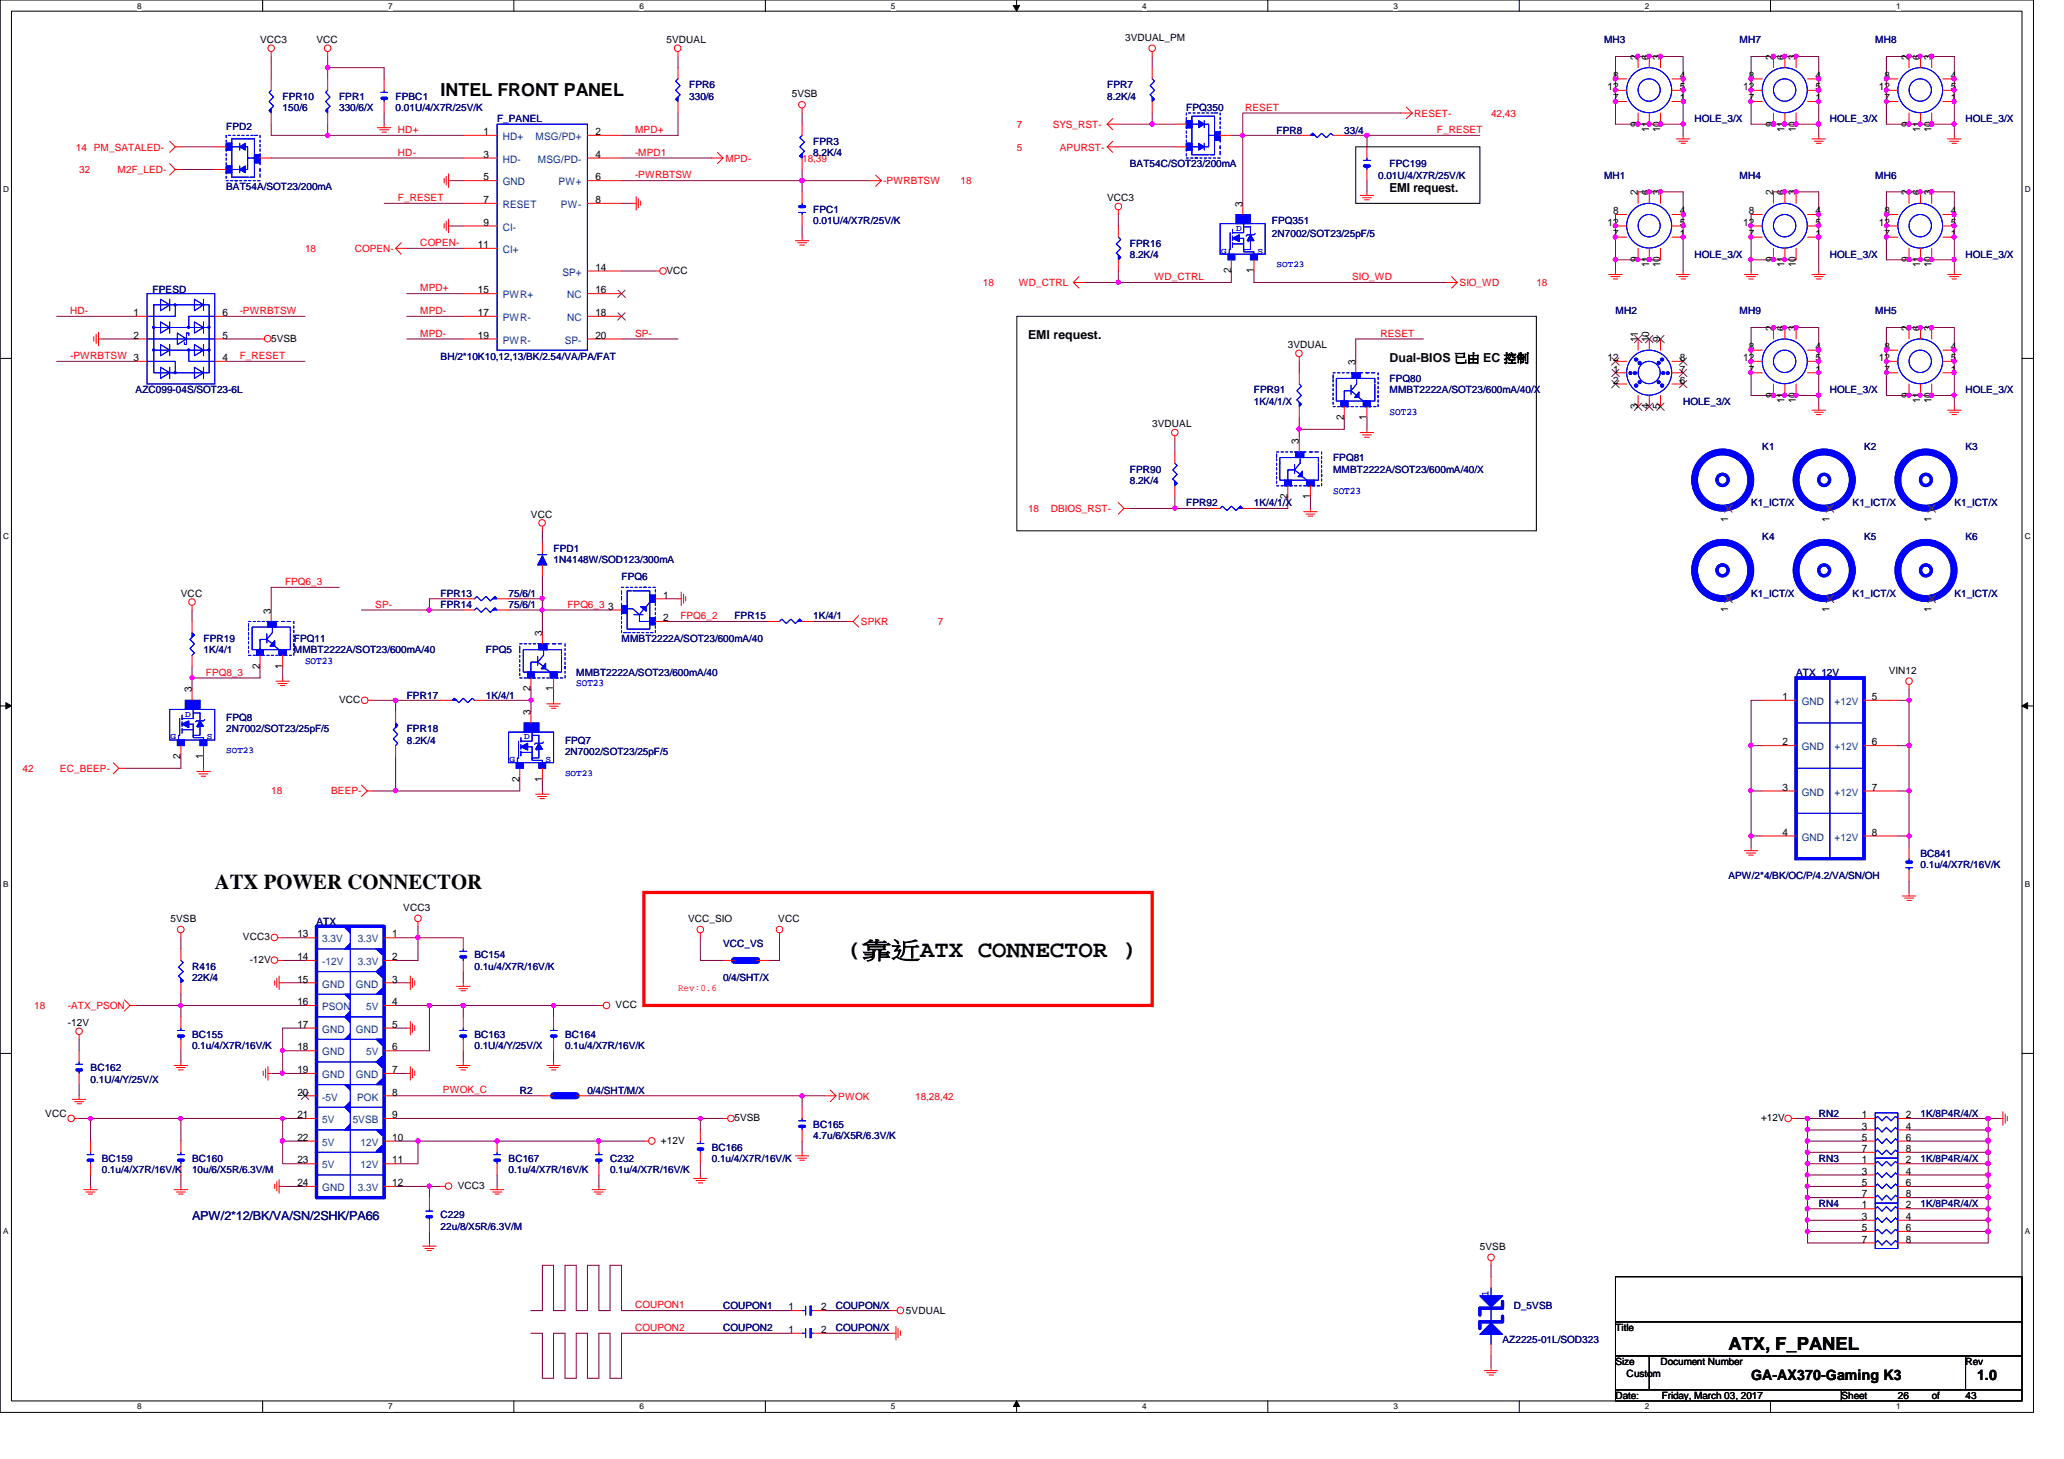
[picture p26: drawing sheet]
<svg xmlns="http://www.w3.org/2000/svg" width="297mm" height="210mm" viewBox="0 0 297 210" stroke-linecap="round" stroke-linejoin="round" font-family="sans-serif">
<defs><g id="words">
<text font-size="3.4" x="122" y="137.7">(靠靠ATX CONNECTOR )</text>
<text font-size="3" x="30.9" y="127.9">ATX POWER CONNECTOR</text>
<g font-size="2.6">
<text x="63.4" y="13.8">INTEL FRONT PANEL</text>
<text x="248.7" y="194.2">ATX, F_PANEL</text>
</g>
<g font-size="2.1">
<text x="252" y="198.6">GA-AX370-Gaming K3</text>
<text x="284.5" y="198.6">1.0</text>
</g>
<g font-size="1.8">
<text x="200" y="27.6">EMI request.</text>
<text x="148" y="48.8">EMI request.</text>
<text x="200" y="52">Dual-BIOS 已已 EC 控控</text>
</g>
<text font-size="1.8" fill="#000080" x="27.6" y="175.5">APW/2*12/BK/VA/SN/2SHK/PA66</text>
<g font-size="1.5">
<text x="232.2" y="11.3">8</text>
<text x="235.7" y="8.6" transform="rotate(-90 235.7 8.6)">2</text>
<text x="237.3" y="8.6" transform="rotate(-90 237.3 8.6)">6</text>
<text x="238.9" y="8.6" transform="rotate(-90 238.9 8.6)">3</text>
<text x="241.8" y="11.3">4</text>
<text x="251.7" y="11.3">8</text>
<text x="255.2" y="8.6" transform="rotate(-90 255.2 8.6)">2</text>
<text x="256.8" y="8.6" transform="rotate(-90 256.8 8.6)">6</text>
<text x="258.4" y="8.6" transform="rotate(-90 258.4 8.6)">3</text>
<text x="261.3" y="11.3">4</text>
<text x="271.2" y="11.3">8</text>
<text x="274.7" y="8.6" transform="rotate(-90 274.7 8.6)">2</text>
<text x="276.3" y="8.6" transform="rotate(-90 276.3 8.6)">6</text>
<text x="278" y="8.6" transform="rotate(-90 278 8.6)">3</text>
<text x="280.8" y="11.3">4</text>
<text x="231.3" y="13">12</text>
<text x="232.2" y="14.6">7</text>
<text x="241.8" y="13">5</text>
<text x="241.8" y="14.6">1</text>
<text x="250.9" y="13">12</text>
<text x="251.7" y="14.6">7</text>
<text x="261.3" y="13">5</text>
<text x="261.3" y="14.6">1</text>
<text x="270.4" y="13">12</text>
<text x="271.2" y="14.6">7</text>
<text x="280.8" y="13">5</text>
<text x="280.8" y="14.6">1</text>
<text x="69.6" y="19.4">1</text>
<text x="69.6" y="22.7">3</text>
<text x="85.7" y="19.4">2</text>
<text x="85.7" y="22.7">4</text>
<text x="235.7" y="18.2" transform="rotate(-90 235.7 18.2)">9</text>
<text x="237.3" y="19" transform="rotate(-90 237.3 19)">11</text>
<text x="238.9" y="19" transform="rotate(-90 238.9 19)">10</text>
<text x="255.2" y="18.2" transform="rotate(-90 255.2 18.2)">9</text>
<text x="256.8" y="19" transform="rotate(-90 256.8 19)">11</text>
<text x="258.4" y="19" transform="rotate(-90 258.4 19)">10</text>
<text x="274.7" y="18.2" transform="rotate(-90 274.7 18.2)">9</text>
<text x="276.3" y="19" transform="rotate(-90 276.3 19)">11</text>
<text x="278" y="19" transform="rotate(-90 278 19)">10</text>
<text x="69.6" y="26">5</text>
<text x="69.6" y="29.2">7</text>
<text x="85.7" y="29.2">8</text>
<text x="85.7" y="26">6</text>
<text x="178.8" y="29.7" transform="rotate(-90 178.8 29.7)">3</text>
<text x="235.7" y="28.1" transform="rotate(-90 235.7 28.1)">2</text>
<text x="237.3" y="28.1" transform="rotate(-90 237.3 28.1)">6</text>
<text x="238.9" y="28.1" transform="rotate(-90 238.9 28.1)">3</text>
<text x="255.2" y="28.1" transform="rotate(-90 255.2 28.1)">2</text>
<text x="256.8" y="28.1" transform="rotate(-90 256.8 28.1)">6</text>
<text x="258.4" y="28.1" transform="rotate(-90 258.4 28.1)">3</text>
<text x="274.7" y="28.1" transform="rotate(-90 274.7 28.1)">2</text>
<text x="276.3" y="28.1" transform="rotate(-90 276.3 28.1)">6</text>
<text x="278" y="28.1" transform="rotate(-90 278 28.1)">3</text>
<text x="68.8" y="35.7">11</text>
<text x="69.6" y="32.5">9</text>
<text x="231.3" y="32.5">12</text>
<text x="232.2" y="30.8">8</text>
<text x="232.2" y="34.1">7</text>
<text x="241.8" y="32.5">5</text>
<text x="241.8" y="30.8">4</text>
<text x="241.8" y="34.1">1</text>
<text x="250.9" y="32.5">12</text>
<text x="251.7" y="30.8">8</text>
<text x="251.7" y="34.1">7</text>
<text x="261.3" y="32.5">5</text>
<text x="261.3" y="30.8">4</text>
<text x="261.3" y="34.1">1</text>
<text x="270.4" y="32.5">12</text>
<text x="271.2" y="30.8">8</text>
<text x="271.2" y="34.1">7</text>
<text x="280.8" y="32.5">5</text>
<text x="280.8" y="30.8">4</text>
<text x="280.8" y="34.1">1</text>
<text x="85.7" y="38.9">14</text>
<text x="177.2" y="39.3" transform="rotate(-90 177.2 39.3)">2</text>
<text x="180.4" y="39.3" transform="rotate(-90 180.4 39.3)">1</text>
<text x="235.7" y="37.7" transform="rotate(-90 235.7 37.7)">9</text>
<text x="237.3" y="38.5" transform="rotate(-90 237.3 38.5)">11</text>
<text x="238.9" y="38.5" transform="rotate(-90 238.9 38.5)">10</text>
<text x="255.2" y="37.7" transform="rotate(-90 255.2 37.7)">9</text>
<text x="256.8" y="38.5" transform="rotate(-90 256.8 38.5)">11</text>
<text x="258.4" y="38.5" transform="rotate(-90 258.4 38.5)">10</text>
<text x="274.7" y="37.7" transform="rotate(-90 274.7 37.7)">9</text>
<text x="276.3" y="38.5" transform="rotate(-90 276.3 38.5)">11</text>
<text x="278" y="38.5" transform="rotate(-90 278 38.5)">10</text>
<text x="19.2" y="45.5">1</text>
<text x="32" y="45.5">6</text>
<text x="68.8" y="42.2">15</text>
<text x="68.8" y="45.5">17</text>
<text x="85.7" y="42.2">16</text>
<text x="85.7" y="45.5">18</text>
<text x="255.2" y="47.6" transform="rotate(-90 255.2 47.6)">2</text>
<text x="256.8" y="47.6" transform="rotate(-90 256.8 47.6)">6</text>
<text x="258.4" y="47.6" transform="rotate(-90 258.4 47.6)">3</text>
<text x="274.7" y="47.6" transform="rotate(-90 274.7 47.6)">2</text>
<text x="276.3" y="47.6" transform="rotate(-90 276.3 47.6)">6</text>
<text x="278" y="47.6" transform="rotate(-90 278 47.6)">3</text>
<text x="19.2" y="48.7">2</text>
<text x="32" y="51.9">4</text>
<text x="32" y="48.7">5</text>
<text x="68.8" y="48.7">19</text>
<text x="85.7" y="48.7">20</text>
<text x="195.1" y="52.5" transform="rotate(-90 195.1 52.5)">3</text>
<text x="231.3" y="51.9">12</text>
<text x="232.2" y="53.6">1</text>
<text x="235.7" y="49.2" transform="rotate(-90 235.7 49.2)">11</text>
<text x="237.3" y="49.2" transform="rotate(-90 237.3 49.2)">10</text>
<text x="238.9" y="49.2" transform="rotate(-90 238.9 49.2)">9</text>
<text x="241.8" y="53.6">7</text>
<text x="241.8" y="51.9">8</text>
<text x="250.9" y="51.9">12</text>
<text x="251.7" y="50.3">8</text>
<text x="251.7" y="53.6">7</text>
<text x="261.3" y="51.9">5</text>
<text x="261.3" y="50.3">4</text>
<text x="261.3" y="53.6">1</text>
<text x="270.4" y="51.9">12</text>
<text x="271.2" y="50.3">8</text>
<text x="271.2" y="53.6">7</text>
<text x="280.8" y="51.9">5</text>
<text x="280.8" y="50.3">4</text>
<text x="280.8" y="53.6">1</text>
<text x="232.2" y="55.2">2</text>
<text x="235.7" y="58.8" transform="rotate(-90 235.7 58.8)">3</text>
<text x="237.3" y="58.8" transform="rotate(-90 237.3 58.8)">4</text>
<text x="238.9" y="58.8" transform="rotate(-90 238.9 58.8)">5</text>
<text x="241.8" y="55.2">6</text>
<text x="255.2" y="57.2" transform="rotate(-90 255.2 57.2)">9</text>
<text x="256.8" y="58" transform="rotate(-90 256.8 58)">11</text>
<text x="258.4" y="58" transform="rotate(-90 258.4 58)">10</text>
<text x="274.7" y="57.2" transform="rotate(-90 274.7 57.2)">9</text>
<text x="276.3" y="58" transform="rotate(-90 276.3 58)">11</text>
<text x="278" y="58" transform="rotate(-90 278 58)">10</text>
<text x="186.9" y="63.9" transform="rotate(-90 186.9 63.9)">3</text>
<text x="193.4" y="60.5" transform="rotate(-90 193.4 60.5)">2</text>
<text x="196.7" y="60.5" transform="rotate(-90 196.7 60.5)">1</text>
<text x="185.3" y="71.8" transform="rotate(-90 185.3 71.8)">2</text>
<text x="188.5" y="71.8" transform="rotate(-90 188.5 71.8)">1</text>
<text x="248.7" y="75.1" transform="rotate(-90 248.7 75.1)">1</text>
<text x="263.3" y="75.1" transform="rotate(-90 263.3 75.1)">1</text>
<text x="278" y="75.1" transform="rotate(-90 278 75.1)">1</text>
<text x="39" y="88.3" transform="rotate(-90 39 88.3)">3</text>
<text x="87.5" y="87.7">3</text>
<text x="95.5" y="86.1">1</text>
<text x="95.5" y="89.4">2</text>
<text x="248.7" y="88.1" transform="rotate(-90 248.7 88.1)">1</text>
<text x="263.3" y="88.1" transform="rotate(-90 263.3 88.1)">1</text>
<text x="278" y="88.1" transform="rotate(-90 278 88.1)">1</text>
<text x="78" y="91.5" transform="rotate(-90 78 91.5)">3</text>
<text x="27.6" y="99.6" transform="rotate(-90 27.6 99.6)">3</text>
<text x="37.4" y="96.2" transform="rotate(-90 37.4 96.2)">2</text>
<text x="40.6" y="96.2" transform="rotate(-90 40.6 96.2)">1</text>
<text x="76.4" y="99.5" transform="rotate(-90 76.4 99.5)">2</text>
<text x="79.6" y="99.5" transform="rotate(-90 79.6 99.5)">1</text>
<text x="256.5" y="100.7">1</text>
<text x="269.4" y="100.7">5</text>
<text x="76.4" y="102.9" transform="rotate(-90 76.4 102.9)">3</text>
<text x="256.5" y="107.2">2</text>
<text x="269.4" y="107.2">6</text>
<text x="26" y="109.2" transform="rotate(-90 26 109.2)">2</text>
<text x="29.2" y="109.2" transform="rotate(-90 29.2 109.2)">1</text>
<text x="74.8" y="112.5" transform="rotate(-90 74.8 112.5)">2</text>
<text x="78" y="112.5" transform="rotate(-90 78 112.5)">1</text>
<text x="256.5" y="113.7">3</text>
<text x="269.4" y="113.7">7</text>
<text x="256.5" y="120.2">4</text>
<text x="269.4" y="120.2">8</text>
<text x="42.8" y="134.9">13</text>
<text x="56.4" y="134.9">1</text>
<text x="42.8" y="138.1">14</text>
<text x="42.8" y="141.4">15</text>
<text x="56.4" y="138.1">2</text>
<text x="56.4" y="141.4">3</text>
<text x="42.8" y="144.6">16</text>
<text x="42.8" y="147.9">17</text>
<text x="56.4" y="144.6">4</text>
<text x="56.4" y="147.9">5</text>
<text x="42.8" y="151.1">18</text>
<text x="42.8" y="154.4">19</text>
<text x="56.4" y="151.1">6</text>
<text x="56.4" y="154.4">7</text>
<text x="42.8" y="157.6">20</text>
<text x="42.8" y="160.9">21</text>
<text x="56.4" y="157.6">8</text>
<text x="56.4" y="160.9">9</text>
<text x="267.9" y="160.9">1</text>
<text x="274.3" y="160.9">2</text>
<text x="42.8" y="164.1">22</text>
<text x="42.8" y="167.4">23</text>
<text x="56.4" y="164.1">10</text>
<text x="56.4" y="167.4">11</text>
<text x="267.9" y="162.5">3</text>
<text x="267.9" y="164.1">5</text>
<text x="267.9" y="165.7">7</text>
<text x="267.9" y="167.4">1</text>
<text x="274.3" y="162.5">4</text>
<text x="274.3" y="164.1">6</text>
<text x="274.3" y="165.7">8</text>
<text x="274.3" y="167.4">2</text>
<text x="42.8" y="170.6">24</text>
<text x="56.4" y="170.6">12</text>
<text x="267.9" y="173.9">1</text>
<text x="267.9" y="169">3</text>
<text x="267.9" y="170.6">5</text>
<text x="267.9" y="172.3">7</text>
<text x="274.3" y="173.9">2</text>
<text x="274.3" y="169">4</text>
<text x="274.3" y="170.6">6</text>
<text x="274.3" y="172.3">8</text>
<text x="267.9" y="175.5">3</text>
<text x="267.9" y="177.1">5</text>
<text x="267.9" y="178.8">7</text>
<text x="274.3" y="175.5">4</text>
<text x="274.3" y="177.1">6</text>
<text x="274.3" y="178.8">8</text>
<text x="113.5" y="191.8">1</text>
<text x="113.5" y="188.5">1</text>
<text x="118.2" y="191.8">2</text>
<text x="118.2" y="188.5">2</text>
</g>
<g font-size="1.5" fill="#004080">
<text x="72.3" y="20.2">HD+</text>
<text x="72.3" y="23.4">HD-</text>
<text x="77.1" y="20.2">MSG/PD+</text>
<text x="77.4" y="23.4">MSG/PD-</text>
<text x="72.3" y="26.7">GND</text>
<text x="72.3" y="29.9">RESET</text>
<text x="80.4" y="26.7">PW+</text>
<text x="80.7" y="29.9">PW-</text>
<text x="72.3" y="33.2">CI-</text>
<text x="72.3" y="36.4">CI+</text>
<text x="80.9" y="39.7">SP+</text>
<text x="72.3" y="42.9">PWR+</text>
<text x="72.3" y="46.2">PWR-</text>
<text x="81.6" y="42.9">NC</text>
<text x="81.6" y="46.2">NC</text>
<text x="72.3" y="49.4">PWR-</text>
<text x="81.3" y="49.4">SP-</text>
<text x="259.3" y="101.4">GND</text>
<text x="264" y="101.4">+12V</text>
<text x="259.3" y="107.9">GND</text>
<text x="264" y="107.9">+12V</text>
<text x="259.3" y="114.5">GND</text>
<text x="264" y="114.5">+12V</text>
<text x="259.3" y="120.9">GND</text>
<text x="264" y="120.9">+12V</text>
<text x="46.4" y="135.6">3.3V</text>
<text x="51.5" y="135.6">3.3V</text>
<text x="46.4" y="138.9">-12V</text>
<text x="46.4" y="142.1">GND</text>
<text x="51.2" y="142.1">GND</text>
<text x="51.5" y="138.9">3.3V</text>
<text x="46.4" y="145.3">PSON</text>
<text x="46.4" y="148.6">GND</text>
<text x="51.2" y="148.6">GND</text>
<text x="52.7" y="145.3">5V</text>
<text x="46.4" y="151.8">GND</text>
<text x="46.4" y="155.1">GND</text>
<text x="51.2" y="155.1">GND</text>
<text x="52.7" y="151.8">5V</text>
<text x="46.4" y="158.3">-5V</text>
<text x="46.4" y="161.6">5V</text>
<text x="50.8" y="161.6">5VSB</text>
<text x="51.4" y="158.3">POK</text>
<text x="46.4" y="164.8">5V</text>
<text x="51.9" y="164.8">12V</text>
<text x="46.4" y="168.1">5V</text>
<text x="46.4" y="171.4">GND</text>
<text x="51.5" y="171.4">3.3V</text>
<text x="51.9" y="168.1">12V</text>
</g>
<g font-size="1.4">
<text x="161.9" y="5.9">3VDUAL_PM</text>
<text x="37.4" y="6.2">VCC3</text>
<text x="45.5" y="6.2">VCC</text>
<text x="95.9" y="6.2">5VDUAL</text>
<text x="114" y="14">5VSB</text>
<text x="159.3" y="29">VCC3</text>
<text x="95.9" y="39.4">VCC</text>
<text x="39" y="49.1">5VSB</text>
<text x="185.3" y="50.1">3VDUAL</text>
<text x="165.8" y="61.5">3VDUAL</text>
<text x="76.4" y="74.5">VCC</text>
<text x="26" y="85.9">VCC</text>
<text x="48.8" y="101.1">VCC</text>
<text x="271.8" y="96.9">VIN12</text>
<text x="58" y="131.1">VCC3</text>
<text x="24.6" y="132.7">5VSB</text>
<text x="35" y="135.3">VCC3</text>
<text x="99" y="132.7">VCC_SIO</text>
<text x="112" y="132.7">VCC</text>
<text x="35.9" y="138.6">-12V</text>
<text x="9.8" y="147.7">-12V</text>
<text x="88.6" y="145">VCC</text>
<text x="6.5" y="160.7">VCC</text>
<text x="105.7" y="161.3">5VSB</text>
<text x="253.4" y="161.3">+12V</text>
<text x="95.1" y="164.5">+12V</text>
<text x="65.9" y="171.1">VCC3</text>
<text x="213" y="179.8">5VSB</text>
<text x="130.4" y="189.1">5VDUAL</text>
<text x="232.5" y="191.5">Title</text>
<text x="232.5" y="196.4">Size</text>
<text x="239" y="196.4">Document Number</text>
<text x="282.9" y="196.4">Rev</text>
<text x="232.5" y="201.3">Date:</text>
<text x="234.1" y="198">Custom</text>
<text x="239.1" y="201.3">Friday, March 03, 2017</text>
<text x="265" y="201.3">Sheet</text>
<text x="273.1" y="201.3">26</text>
<text x="278" y="201.3">of</text>
<text x="282.9" y="201.3">43</text>
</g>
<g font-size="1.4" fill="#000080">
<text x="230.8" y="6.2">MH3</text>
<text x="250.4" y="6.2">MH7</text>
<text x="269.9" y="6.2">MH8</text>
<text x="40.7" y="16">150/6</text>
<text x="40.7" y="14.4">FPR10</text>
<text x="48.8" y="14.4">FPR1</text>
<text x="48.8" y="16">330/6/X</text>
<text x="56.9" y="14.4">FPBC1</text>
<text x="56.9" y="16">0.01U/4/X7R/25V/K</text>
<text x="71.5" y="17.6">F_PANEL</text>
<text x="99.2" y="12.7">FPR6</text>
<text x="99.2" y="14.4">330/6</text>
<text x="159.3" y="12.7">FPR7</text>
<text x="159.3" y="14.4">8.2K/4</text>
<text x="170.7" y="16">FPQ350</text>
<text x="243.9" y="17.6">HOLE_3/X</text>
<text x="263.4" y="17.6">HOLE_3/X</text>
<text x="282.9" y="17.6">HOLE_3/X</text>
<text x="32.6" y="18.7">FPD2</text>
<text x="117" y="20.8">FPR3</text>
<text x="117" y="22.5">8.2K/4</text>
<text x="183.7" y="19.2">FPR8</text>
<text x="193.5" y="19.2">33/4</text>
<text x="32.6" y="27.3">BAT54A/SOT23/200mA</text>
<text x="162.6" y="24.1">BAT54C/SOT23/200mA</text>
<text x="198.3" y="25.7">0.01U/4/X7R/25V/K</text>
<text x="200" y="24.1">FPC199</text>
<text x="230.8" y="25.7">MH1</text>
<text x="250.4" y="25.7">MH4</text>
<text x="269.9" y="25.7">MH6</text>
<text x="117" y="30.6">FPC1</text>
<text x="117" y="32.2">0.01U/4/X7R/25V/K</text>
<text x="162.6" y="35.5">FPR16</text>
<text x="183" y="32.2">FPQ351</text>
<text x="183" y="34.2">2N7002/SOT23/25pF/5</text>
<text x="162.6" y="37.1">8.2K/4</text>
<text x="243.9" y="37.1">HOLE_3/X</text>
<text x="263.4" y="37.1">HOLE_3/X</text>
<text x="282.9" y="37.1">HOLE_3/X</text>
<text x="22" y="42.1">FPESD</text>
<text x="232.5" y="45.2">MH2</text>
<text x="250.4" y="45.2">MH9</text>
<text x="269.9" y="45.2">MH5</text>
<text x="63.4" y="51.7">BH/2*10K10,12,13/BK/2.54/VA/PA/FAT</text>
<text x="19.5" y="56.6">AZC099-04S/SOT23-6L</text>
<text x="180.5" y="56.6">FPR91</text>
<text x="180.5" y="58.3">1K/4/1/X</text>
<text x="200" y="56.6">MMBT2222A/SOT23/600mA/40/X</text>
<text x="200" y="55">FPQ80</text>
<text x="242.2" y="58.3">HOLE_3/X</text>
<text x="263.4" y="56.6">HOLE_3/X</text>
<text x="282.9" y="56.6">HOLE_3/X</text>
<text x="253.6" y="64.7">K1</text>
<text x="268.3" y="64.7">K2</text>
<text x="282.9" y="64.7">K3</text>
<text x="162.6" y="68">FPR90</text>
<text x="162.6" y="69.6">8.2K/4</text>
<text x="191.9" y="66.4">FPQ81</text>
<text x="191.9" y="68">MMBT2222A/SOT23/600mA/40/X</text>
<text x="170.7" y="72.9">FPR92</text>
<text x="180.5" y="72.9">1K/4/1/X</text>
<text x="252" y="72.9">K1_ICT/X</text>
<text x="253.6" y="77.7">K4</text>
<text x="266.6" y="72.9">K1_ICT/X</text>
<text x="268.3" y="77.7">K5</text>
<text x="281.3" y="72.9">K1_ICT/X</text>
<text x="282.9" y="77.7">K6</text>
<text x="79.7" y="79.4">FPD1</text>
<text x="79.7" y="81">1N4148W/SOD123/300mA</text>
<text x="89.4" y="83.4">FPQ6</text>
<text x="63.4" y="87.5">FPR14</text>
<text x="63.4" y="85.9">FPR13</text>
<text x="73.2" y="87.5">75/6/1</text>
<text x="73.2" y="85.9">75/6/1</text>
<text x="105.7" y="89.1">FPR15</text>
<text x="117" y="89.1">1K/4/1</text>
<text x="252" y="85.9">K1_ICT/X</text>
<text x="266.6" y="85.9">K1_ICT/X</text>
<text x="281.3" y="85.9">K1_ICT/X</text>
<text x="29.3" y="92.4">FPR19</text>
<text x="29.3" y="94">1K/4/1</text>
<text x="42.3" y="92.4">FPQ11</text>
<text x="42.3" y="94">MMBT2222A/SOT23/600mA/40</text>
<text x="69.9" y="94">FPQ5</text>
<text x="89.4" y="92.4">MMBT2222A/SOT23/600mA/40</text>
<text x="58.5" y="100.5">FPR17</text>
<text x="69.9" y="100.5">1K/4/1</text>
<text x="82.9" y="97.2">MMBT2222A/SOT23/600mA/40</text>
<text x="258.5" y="97.2">ATX_12V</text>
<text x="32.6" y="103.8">FPQ8</text>
<text x="32.6" y="105.4">2N7002/SOT23/25pF/5</text>
<text x="58.5" y="107">8.2K/4</text>
<text x="58.5" y="105.4">FPR18</text>
<text x="81.3" y="107">FPQ7</text>
<text x="81.3" y="108.6">2N7002/SOT23/25pF/5</text>
<text x="276.4" y="123.3">BC841</text>
<text x="276.4" y="124.9">0.1u/4/X7R/16V/K</text>
<text x="248.7" y="126.5">APW/2*4/BK/OC/P/4.2/VA/SN/OH</text>
<text x="45.5" y="133">ATX</text>
<text x="68.3" y="137.9">BC154</text>
<text x="104.1" y="136.3">VCC_VS</text>
<text x="27.6" y="141.1">22K/4</text>
<text x="27.6" y="139.5">R416</text>
<text x="68.3" y="139.5">0.1u/4/X7R/16V/K</text>
<text x="104.1" y="141.1">0/4/SHT/X</text>
<text x="27.6" y="149.3">BC155</text>
<text x="68.3" y="149.3">BC163</text>
<text x="81.3" y="149.3">BC164</text>
<text x="13" y="154.1">BC162</text>
<text x="13" y="155.8">0.1U/4/Y/25V/X</text>
<text x="27.6" y="150.9">0.1u/4/X7R/16V/K</text>
<text x="68.3" y="150.9">0.1U/4/Y/25V/X</text>
<text x="81.3" y="150.9">0.1u/4/X7R/16V/K</text>
<text x="74.8" y="157.4">R2</text>
<text x="84.5" y="157.4">0/4/SHT/M/X</text>
<text x="261.7" y="160.7">RN2</text>
<text x="276.4" y="160.7">1K/8P4R/4/X</text>
<text x="14.6" y="167.1">BC159</text>
<text x="27.6" y="167.1">BC160</text>
<text x="73.2" y="167.1">BC167</text>
<text x="87.8" y="167.1">C232</text>
<text x="102.4" y="167.1">0.1u/4/X7R/16V/K</text>
<text x="102.4" y="165.5">BC166</text>
<text x="117" y="162.3">BC165</text>
<text x="117" y="163.9">4.7u/6/X5R/6.3V/K</text>
<text x="261.7" y="167.1">RN3</text>
<text x="276.4" y="167.1">1K/8P4R/4/X</text>
<text x="14.6" y="168.8">0.1u/4/X7R/16V/K</text>
<text x="27.6" y="168.8">10u/6/X5R/6.3V/M</text>
<text x="73.2" y="168.8">0.1u/4/X7R/16V/K</text>
<text x="87.8" y="168.8">0.1u/4/X7R/16V/K</text>
<text x="261.7" y="173.7">RN4</text>
<text x="276.4" y="173.7">1K/8P4R/4/X</text>
<text x="63.4" y="176.9">22u/8/X5R/6.3V/M</text>
<text x="63.4" y="175.3">C229</text>
<text x="104.1" y="191.5">COUPON2</text>
<text x="104.1" y="188.3">COUPON1</text>
<text x="120.3" y="191.5">COUPON/X</text>
<text x="120.3" y="188.3">COUPON/X</text>
<text x="217.8" y="188.3">D_5VSB</text>
<text x="216.2" y="193.2">AZ2225-01L/SOD323</text>
</g>
<g font-size="1.4" fill="#f00">
<text x="179.2" y="15.9">RESET</text>
<text x="203.5" y="16.8">RESET-</text>
<text x="214.6" y="16.8">42,43</text>
<text x="10.9" y="21.7">14 PM_SATALED-</text>
<text x="57.3" y="19.1">HD+</text>
<text x="57.3" y="22.4">HD-</text>
<text x="91.4" y="19.1">MPD+</text>
<text x="91.4" y="22.4">-MPD1</text>
<text x="104.4" y="23.3">MPD-</text>
<text x="115.4" y="23.3">18,39</text>
<text x="146.3" y="18.4">7</text>
<text x="146.3" y="21.7">5</text>
<text x="151.5" y="18.4">SYS_RST-</text>
<text x="152.5" y="21.7">APURST-</text>
<text x="206.8" y="19.1">F_RESET</text>
<text x="11.4" y="24.9">32</text>
<text x="16.9" y="24.9">M2F_LED-</text>
<text x="57.3" y="28.9">F_RESET</text>
<text x="91.4" y="25.7">-PWRBTSW</text>
<text x="127.1" y="26.5">-PWRBTSW</text>
<text x="138.2" y="26.5">18</text>
<text x="60.5" y="35.4">COPEN-</text>
<text x="43.9" y="36.3">18</text>
<text x="51.1" y="36.3">COPEN-</text>
<text x="60.5" y="41.9">MPD+</text>
<text x="141.4" y="41.1">18</text>
<text x="146.6" y="41.1">WD_CTRL</text>
<text x="166.2" y="40.3">WD_CTRL</text>
<text x="194.6" y="40.3">SIO_WD</text>
<text x="210.1" y="41.1">SIO_WD</text>
<text x="221.1" y="41.1">18</text>
<text x="10.1" y="45.2">HD-</text>
<text x="34.5" y="45.2">-PWRBTSW</text>
<text x="60.5" y="45.2">MPD-</text>
<text x="10.1" y="51.6">-PWRBTSW 3</text>
<text x="34.5" y="51.6">F_RESET</text>
<text x="60.5" y="48.4">MPD-</text>
<text x="91.4" y="48.4">SP-</text>
<text x="198.7" y="48.4">RESET</text>
<text x="148" y="73.7">18</text>
<text x="151.2" y="73.7">DBIOS_RST-</text>
<text x="41" y="84.2">FPQ6_3</text>
<text x="54" y="87.4">SP-</text>
<text x="81.7" y="87.4">FPQ6_3</text>
<text x="97.9" y="89.1">FPQ6_2</text>
<text x="123.9" y="89.9">SPKR</text>
<text x="135" y="89.9">7</text>
<text x="29.6" y="97.2">FPQ8_3</text>
<text x="3.3" y="111.1">42</text>
<text x="8.6" y="111.1">EC_BEEP-</text>
<text x="39" y="114.3">18</text>
<text x="47.7" y="114.3">BEEP-</text>
<text x="97.6" y="142.6">Rev:0.6</text>
<text x="4.9" y="145.2">18</text>
<text x="9.8" y="145.2">-ATX_PSON</text>
<text x="63.8" y="157.3">PWOK_C</text>
<text x="120.6" y="158.2">PWOK</text>
<text x="131.7" y="158.2">18,28,42</text>
<text x="91.4" y="191.5">COUPON2</text>
<text x="91.4" y="188.2">COUPON1</text>
</g>
<g font-size="1.4" fill="#00f">
<text x="200" y="59.7">SOT23</text>
<text x="191.9" y="71.1">SOT23</text>
<text x="43.9" y="95.5">SOT23</text>
<text x="82.9" y="98.7">SOT23</text>
<text x="214.2" y="186.4" transform="rotate(-90 214.2 186.4)">1</text>
</g>
<g font-size="1.3" fill="#00f">
<text x="177.9" y="33.2">D</text>
<text x="175.8" y="36.5">G</text>
<text x="181" y="36.5">S</text>
<text x="183.7" y="38.4">SOT23</text>
<text x="24.6" y="106.4">G</text>
<text x="26.7" y="103.1">D</text>
<text x="29.8" y="106.4">S</text>
<text x="75.4" y="106.4">D</text>
<text x="32.6" y="108.3">SOT23</text>
<text x="73.3" y="109.6">G</text>
<text x="78.5" y="109.6">S</text>
<text x="81.3" y="111.6">SOT23</text>
</g>
<g font-size="1.2">
<text x="19.7" y="1.2">8</text>
<text x="55.9" y="1.2">7</text>
<text x="92" y="1.2">6</text>
<text x="128.2" y="1.2">5</text>
<text x="164.4" y="1.2">4</text>
<text x="200.5" y="1.2">3</text>
<text x="236.7" y="1.2">2</text>
<text x="272.9" y="1.2">1</text>
<text x=".5" y="27.6">D</text>
<text x="291.4" y="27.6">D</text>
<text x=".5" y="77.6">C</text>
<text x="291.4" y="77.6">C</text>
<text x=".5" y="127.6">B</text>
<text x="291.4" y="127.6">B</text>
<text x=".5" y="177.6">A</text>
<text x="291.4" y="177.6">A</text>
<text x="19.7" y="202.8">8</text>
<text x="55.9" y="202.8">7</text>
<text x="92" y="202.8">6</text>
<text x="128.2" y="202.8">5</text>
<text x="164.4" y="202.8">4</text>
<text x="200.5" y="202.8">3</text>
<text x="236.7" y="202.8">2</text>
<text x="272.9" y="202.8">1</text>
</g>
</g></defs>
<path d="M0 0h292.6v203.2h-292.6zM1.6 1.6h289.4v199.9h-289.4z" fill="none" stroke="#000" stroke-width=".14"/>
<g fill="#fff">
<path d="M19.7 .2h.6v1.3h-.6z"/>
<path d="M19.7 201.7h.6v1.3h-.6z"/>
</g>
<path d="M37.8 0v1.6M37.8 201.5v1.7" fill="none" stroke="#000" stroke-width=".14"/>
<g fill="#fff">
<path d="M55.9 .2h.6v1.3h-.6z"/>
<path d="M55.9 201.7h.6v1.3h-.6z"/>
</g>
<path d="M74 0v1.6M74 201.5v1.7" fill="none" stroke="#000" stroke-width=".14"/>
<g fill="#fff">
<path d="M92 .2h.6v1.3h-.6z"/>
<path d="M92 201.7h.6v1.3h-.6z"/>
</g>
<path d="M110.1 0v1.6M110.1 201.5v1.7" fill="none" stroke="#000" stroke-width=".14"/>
<g fill="#fff">
<path d="M128.2 .2h.6v1.3h-.6z"/>
<path d="M128.2 201.7h.6v1.3h-.6z"/>
</g>
<path d="M145.8 .8h.9l-.4 .8zM146.3 0v1.6M146.3 201.5l.4 .9h-.9zM146.3 201.5v1.7" fill="none" stroke="#000" stroke-width=".14"/>
<path d="M145.8 .8h.9l-.4 .8zM146.3 201.5l.4 .9h-.9z" fill="#000"/>
<g fill="#fff">
<path d="M164.4 .2h.6v1.3h-.6z"/>
<path d="M164.4 201.7h.6v1.3h-.6z"/>
</g>
<path d="M182.5 0v1.6M182.5 201.5v1.7" fill="none" stroke="#000" stroke-width=".14"/>
<g fill="#fff">
<path d="M200.5 .2h.6v1.3h-.6z"/>
<path d="M200.5 201.7h.6v1.3h-.6z"/>
</g>
<path d="M218.6 0v1.6M218.6 201.5v1.7" fill="none" stroke="#000" stroke-width=".14"/>
<g fill="#fff">
<path d="M236.7 .2h.6v1.3h-.6z"/>
<path d="M236.7 201.7h.6v1.3h-.6z"/>
</g>
<path d="M254.8 0v1.6M254.8 201.5v1.7" fill="none" stroke="#000" stroke-width=".14"/>
<g fill="#fff">
<path d="M272.9 .2h.6v1.3h-.6z"/>
<path d="M272.9 201.7h.6v1.3h-.6z"/>
<path d="M.5 26.6h.8v1.3h-.8z"/>
<path d="M291.4 26.6h.8v1.3h-.8z"/>
<path d="M.5 76.5h.8v1.4h-.8z"/>
<path d="M291.4 76.5h.8v1.4h-.8z"/>
</g>
<path d="M0 51.6h1.6M291 51.6h1.6" fill="none" stroke="#000" stroke-width=".14"/>
<g fill="#fff">
<path d="M.5 126.5h.7v1.3h-.7z"/>
<path d="M291.4 126.5h.7v1.3h-.7z"/>
</g>
<path d="M0 101.6h1.6M.8 101.1l.8 .5-.8 .4zM291 101.6h1.6M291 101.6l.8-.5v.9z" fill="none" stroke="#000" stroke-width=".14"/>
<path d="M.8 101.1l.8 .5-.8 .4zM291 101.6l.8-.5v.9z" fill="#000"/>
<g fill="#fff">
<path d="M.5 176.5h.7v1.3h-.7z"/>
<path d="M291.4 176.5h.7v1.3h-.7z"/>
</g>
<path d="M0 151.6h1.6M291 151.6h1.6" fill="none" stroke="#000" stroke-width=".14"/>
<path d="M40.7 134.9h3.2M40.7 141.4h3.2M40.7 151.2h3.2M56.9 141.4h1.6M56.9 164.2h3.3" fill="none" stroke="#800040" stroke-width=".14"/>
<circle cx="40.6" cy="151.1" r=".3" fill="#f0f"/>
<circle cx="40.6" cy="151.1" r=".3" fill="none" stroke="#f0f" stroke-width=".14"/>
<path d="M26 144.7v1.6M79.7 144.7h6.5M115.4 157.6h3.3" fill="none" stroke="#800040" stroke-width=".14"/>
<circle cx="79.7" cy="144.6" r=".3" fill="#f0f"/>
<circle cx="79.7" cy="144.6" r=".3" fill="none" stroke="#f0f" stroke-width=".14"/>
<path d="M60.2 134.9v3.3h-3.3M40.7 147.9h3.2" fill="none" stroke="#800040" stroke-width=".14"/>
<circle cx="60.2" cy="134.9" r=".3" fill="#f0f"/>
<circle cx="60.2" cy="134.9" r=".3" fill="none" stroke="#f0f" stroke-width=".14"/>
<path d="M40.7 151.2v3.2h3.2M56.9 147.9h1.6" fill="none" stroke="#800040" stroke-width=".14"/>
<circle cx="40.6" cy="154.4" r=".3" fill="#f0f"/>
<circle cx="40.6" cy="154.4" r=".3" fill="none" stroke="#f0f" stroke-width=".14"/>
<path d="M256.9 37.4h1.6M60.2 134.9h6.5M56.9 154.4h1.6" fill="none" stroke="#800040" stroke-width=".14"/>
<circle cx="256.8" cy="37.3" r=".3" fill="#f0f"/>
<circle cx="256.8" cy="37.3" r=".3" fill="none" stroke="#f0f" stroke-width=".14"/>
<path d="M258.5 27.6h3.2" fill="none" stroke="#800040" stroke-width=".14"/>
<circle cx="258.5" cy="27.6" r=".3" fill="#f0f"/>
<circle cx="258.5" cy="27.6" r=".3" fill="none" stroke="#f0f" stroke-width=".14"/>
<path d="M252 37.4v1.6M252 32.5v1.6" fill="none" stroke="#800040" stroke-width=".14"/>
<circle cx="252" cy="32.5" r=".3" fill="#f0f"/>
<circle cx="252" cy="32.5" r=".3" fill="none" stroke="#f0f" stroke-width=".14"/>
<path d="M239 27.6h3.2" fill="none" stroke="#800040" stroke-width=".14"/>
<circle cx="239" cy="27.6" r=".3" fill="#f0f"/>
<circle cx="239" cy="27.6" r=".3" fill="none" stroke="#f0f" stroke-width=".14"/>
<path d="M261.7 27.6v3.3M261.7 32.5v1.6" fill="none" stroke="#800040" stroke-width=".14"/>
<circle cx="261.7" cy="34.1" r=".32" fill="#f0f"/>
<circle cx="261.7" cy="34.1" r=".32" fill="none" stroke="#f0f" stroke-width=".14"/>
<circle cx="261.7" cy="32.5" r=".31" fill="#f0f"/>
<circle cx="261.7" cy="32.5" r=".31" fill="none" stroke="#f0f" stroke-width=".14"/>
<path d="M237.4 37.4h1.6" fill="none" stroke="#800040" stroke-width=".14"/>
<circle cx="237.3" cy="37.3" r=".31" fill="#f0f"/>
<circle cx="237.3" cy="37.3" r=".31" fill="none" stroke="#f0f" stroke-width=".14"/>
<path d="M232.5 37.4v1.6M232.5 32.5v1.6" fill="none" stroke="#800040" stroke-width=".14"/>
<circle cx="232.4" cy="32.5" r=".3" fill="#f0f"/>
<circle cx="232.4" cy="32.5" r=".3" fill="none" stroke="#f0f" stroke-width=".14"/>
<path d="M242.2 27.6v3.3M242.2 32.5v1.6" fill="none" stroke="#800040" stroke-width=".14"/>
<circle cx="242.2" cy="34.1" r=".31" fill="#f0f"/>
<circle cx="242.2" cy="34.1" r=".31" fill="none" stroke="#f0f" stroke-width=".14"/>
<circle cx="242.2" cy="32.5" r=".3" fill="#f0f"/>
<circle cx="242.2" cy="32.5" r=".3" fill="none" stroke="#f0f" stroke-width=".14"/>
<path d="M232.5 37.4h3.3" fill="none" stroke="#800040" stroke-width=".14"/>
<circle cx="232.4" cy="37.3" r=".3" fill="#f0f"/>
<circle cx="232.4" cy="37.3" r=".3" fill="none" stroke="#f0f" stroke-width=".14"/>
<path d="M252 37.4h3.2" fill="none" stroke="#800040" stroke-width=".14"/>
<circle cx="252" cy="37.3" r=".3" fill="#f0f"/>
<circle cx="252" cy="37.3" r=".3" fill="none" stroke="#f0f" stroke-width=".14"/>
<path d="M256.9 27.6h1.6" fill="none" stroke="#800040" stroke-width=".14"/>
<circle cx="256.8" cy="27.6" r=".3" fill="#f0f"/>
<circle cx="256.8" cy="27.6" r=".3" fill="none" stroke="#f0f" stroke-width=".14"/>
<path d="M237.4 27.6h1.6" fill="none" stroke="#800040" stroke-width=".14"/>
<circle cx="237.3" cy="27.6" r=".31" fill="#f0f"/>
<circle cx="237.3" cy="27.6" r=".31" fill="none" stroke="#f0f" stroke-width=".14"/>
<path d="M252 34.1v3.3" fill="none" stroke="#800040" stroke-width=".14"/>
<circle cx="252" cy="34.1" r=".31" fill="#f0f"/>
<circle cx="252" cy="34.1" r=".31" fill="none" stroke="#f0f" stroke-width=".14"/>
<path d="M232.5 34.1v3.3M261.7 34.1v4.9" fill="none" stroke="#800040" stroke-width=".14"/>
<circle cx="232.4" cy="34.1" r=".31" fill="#f0f"/>
<circle cx="232.4" cy="34.1" r=".31" fill="none" stroke="#f0f" stroke-width=".14"/>
<path d="M242.2 34.1v4.9M26 160.9v3.3M61.8 177.2v1.6" fill="none" stroke="#800040" stroke-width=".14"/>
<circle cx="26" cy="160.9" r=".31" fill="#f0f"/>
<circle cx="26" cy="160.9" r=".31" fill="none" stroke="#f0f" stroke-width=".14"/>
<path d="M13 160.9v3.3" fill="none" stroke="#800040" stroke-width=".14"/>
<circle cx="13" cy="160.9" r=".3" fill="#f0f"/>
<circle cx="13" cy="160.9" r=".3" fill="none" stroke="#f0f" stroke-width=".14"/>
<path d="M115.4 157.6v1.7" fill="none" stroke="#800040" stroke-width=".14"/>
<circle cx="115.4" cy="157.6" r=".31" fill="#f0f"/>
<circle cx="115.4" cy="157.6" r=".31" fill="none" stroke="#f0f" stroke-width=".14"/>
<path d="M40.7 138.2h3.2M26 144.7h17.9M11.4 160.9h1.6M40.7 170.7h3.2M43.9 164.2h-3.2v3.2h3.2M60.2 164.2v3.2h-3.3M100.8 160.9v1.7" fill="none" stroke="#800040" stroke-width=".14"/>
<circle cx="26" cy="144.6" r=".31" fill="#f0f"/>
<circle cx="26" cy="144.6" r=".31" fill="none" stroke="#f0f" stroke-width=".14"/>
<path d="M40.7 147.9v3.3M26 160.9h14.7M86.2 164.2h6.5" fill="none" stroke="#800040" stroke-width=".14"/>
<circle cx="86.1" cy="164.1" r=".31" fill="#f0f"/>
<circle cx="86.1" cy="164.1" r=".31" fill="none" stroke="#f0f" stroke-width=".14"/>
<path d="M100.8 160.9h3.3" fill="none" stroke="#800040" stroke-width=".14"/>
<circle cx="100.8" cy="160.9" r=".3" fill="#f0f"/>
<circle cx="100.8" cy="160.9" r=".3" fill="none" stroke="#f0f" stroke-width=".14"/>
<path d="M255.2 27.6h1.7M261.7 30.9v1.6" fill="none" stroke="#800040" stroke-width=".14"/>
<circle cx="261.7" cy="30.9" r=".31" fill="#f0f"/>
<circle cx="261.7" cy="30.9" r=".31" fill="none" stroke="#f0f" stroke-width=".14"/>
<path d="M252 30.9v1.6M255.2 37.4h1.7" fill="none" stroke="#800040" stroke-width=".14"/>
<circle cx="255.2" cy="37.3" r=".3" fill="#f0f"/>
<circle cx="255.2" cy="37.3" r=".3" fill="none" stroke="#f0f" stroke-width=".14"/>
<path d="M235.8 27.6h1.6M242.2 30.9v1.6" fill="none" stroke="#800040" stroke-width=".14"/>
<circle cx="242.2" cy="30.9" r=".3" fill="#f0f"/>
<circle cx="242.2" cy="30.9" r=".3" fill="none" stroke="#f0f" stroke-width=".14"/>
<path d="M232.5 30.9v1.6M235.8 37.4h1.6" fill="none" stroke="#800040" stroke-width=".14"/>
<circle cx="235.7" cy="37.3" r=".3" fill="#f0f"/>
<circle cx="235.7" cy="37.3" r=".3" fill="none" stroke="#f0f" stroke-width=".14"/>
<path d="M40.7 160.9v3.3M76.4 191.8h1.7v6.5h1.6v-6.5h1.6v6.5h1.6v-6.5h1.6v6.5h1.7v-6.5h1.6v6.5h1.6v-6.5h24.4M76.4 188.6h1.7v-6.6h1.6v6.6h1.6v-6.6h1.6v6.6h1.6v-6.6h1.7v6.6h1.6v-6.6h1.6v6.6h24.4M118.7 191.8h9.7M118.7 188.6h9.7" fill="none" stroke="#800040" stroke-width=".14"/>
<circle cx="40.6" cy="164.1" r=".31" fill="#f0f"/>
<circle cx="40.6" cy="164.1" r=".31" fill="none" stroke="#f0f" stroke-width=".14"/>
<circle cx="40.6" cy="160.9" r=".3" fill="#f0f"/>
<circle cx="40.6" cy="160.9" r=".3" fill="none" stroke="#f0f" stroke-width=".14"/>
<path d="M196.7 19.5h16.3M60.2 133.3v1.6h-3.3M26 151.2v1.6M13 169v1.7M13 160.9h13M26 169v1.7M40.7 160.9h3.2M56.9 160.9h43.9M214.6 195.1v1.6M214.6 182v1.7" fill="none" stroke="#800040" stroke-width=".14"/>
<circle cx="196.7" cy="19.5" r=".31" fill="#f0f"/>
<circle cx="196.7" cy="19.5" r=".31" fill="none" stroke="#f0f" stroke-width=".14"/>
<path d="M160.9 17.9h4.9M165.8 17.9h3.3M165.8 8.1v1.6M165.8 16.3v1.6" fill="none" stroke="#800040" stroke-width=".14"/>
<circle cx="165.8" cy="17.8" r=".31" fill="#f0f"/>
<circle cx="165.8" cy="17.8" r=".31" fill="none" stroke="#f0f" stroke-width=".14"/>
<path d="M193.5 19.5h3.2v1.6M252 14.6v3.3M196.7 26v1.6" fill="none" stroke="#800040" stroke-width=".14"/>
<circle cx="252" cy="14.6" r=".3" fill="#f0f"/>
<circle cx="252" cy="14.6" r=".3" fill="none" stroke="#f0f" stroke-width=".14"/>
<path d="M258.5 17.9h3.2" fill="none" stroke="#800040" stroke-width=".14"/>
<circle cx="261.7" cy="17.8" r=".32" fill="#f0f"/>
<circle cx="261.7" cy="17.8" r=".32" fill="none" stroke="#f0f" stroke-width=".14"/>
<circle cx="258.5" cy="17.8" r=".31" fill="#f0f"/>
<circle cx="258.5" cy="17.8" r=".31" fill="none" stroke="#f0f" stroke-width=".14"/>
<path d="M258.5 8.1h3.2v3.2M261.7 13v1.6" fill="none" stroke="#800040" stroke-width=".14"/>
<circle cx="261.7" cy="14.6" r=".31" fill="#f0f"/>
<circle cx="261.7" cy="14.6" r=".31" fill="none" stroke="#f0f" stroke-width=".14"/>
<circle cx="261.7" cy="12.9" r=".31" fill="#f0f"/>
<circle cx="261.7" cy="12.9" r=".31" fill="none" stroke="#f0f" stroke-width=".14"/>
<path d="M252 17.9h3.2M256.9 8.1h1.6" fill="none" stroke="#800040" stroke-width=".14"/>
<circle cx="258.5" cy="8.1" r=".3" fill="#f0f"/>
<circle cx="258.5" cy="8.1" r=".3" fill="none" stroke="#f0f" stroke-width=".14"/>
<circle cx="256.8" cy="8.1" r=".3" fill="#f0f"/>
<circle cx="256.8" cy="8.1" r=".3" fill="none" stroke="#f0f" stroke-width=".14"/>
<path d="M252 13v1.6M255.2 8.1h-3.2v3.2M261.7 14.6v4.9" fill="none" stroke="#800040" stroke-width=".14"/>
<circle cx="252" cy="12.9" r=".3" fill="#f0f"/>
<circle cx="252" cy="12.9" r=".3" fill="none" stroke="#f0f" stroke-width=".14"/>
<path d="M256.9 17.9h1.6" fill="none" stroke="#800040" stroke-width=".14"/>
<circle cx="256.8" cy="17.8" r=".31" fill="#f0f"/>
<circle cx="256.8" cy="17.8" r=".31" fill="none" stroke="#f0f" stroke-width=".14"/>
<path d="M255.2 8.1h1.7" fill="none" stroke="#800040" stroke-width=".14"/>
<circle cx="255.2" cy="8.1" r=".3" fill="#f0f"/>
<circle cx="255.2" cy="8.1" r=".3" fill="none" stroke="#f0f" stroke-width=".14"/>
<path d="M255.2 17.9h1.7" fill="none" stroke="#800040" stroke-width=".14"/>
<circle cx="255.2" cy="17.8" r=".31" fill="#f0f"/>
<circle cx="255.2" cy="17.8" r=".31" fill="none" stroke="#f0f" stroke-width=".14"/>
<path d="M252 11.3v1.7" fill="none" stroke="#800040" stroke-width=".14"/>
<circle cx="252" cy="11.3" r=".3" fill="#f0f"/>
<circle cx="252" cy="11.3" r=".3" fill="none" stroke="#f0f" stroke-width=".14"/>
<path d="M261.7 11.3v1.7" fill="none" stroke="#800040" stroke-width=".14"/>
<circle cx="261.7" cy="11.3" r=".31" fill="#f0f"/>
<circle cx="261.7" cy="11.3" r=".31" fill="none" stroke="#f0f" stroke-width=".14"/>
<path d="M61.8 144.7h4.9M84.5 157.6h30.9M71.5 164.2h14.7" fill="none" stroke="#800040" stroke-width=".14"/>
<circle cx="71.5" cy="164.1" r=".31" fill="#f0f"/>
<circle cx="71.5" cy="164.1" r=".31" fill="none" stroke="#f0f" stroke-width=".14"/>
<path d="M60.2 164.2h11.3" fill="none" stroke="#800040" stroke-width=".14"/>
<circle cx="60.1" cy="164.1" r=".31" fill="#f0f"/>
<circle cx="60.1" cy="164.1" r=".31" fill="none" stroke="#f0f" stroke-width=".14"/>
<path d="M178.9 19.5h8.1M286.1 167.4v1.6" fill="none" stroke="#800040" stroke-width=".14"/>
<circle cx="286.1" cy="169" r=".31" fill="#f0f"/>
<circle cx="286.1" cy="169" r=".31" fill="none" stroke="#f0f" stroke-width=".14"/>
<circle cx="286.1" cy="167.4" r=".31" fill="#f0f"/>
<circle cx="286.1" cy="167.4" r=".31" fill="none" stroke="#f0f" stroke-width=".14"/>
<path d="M286.1 170.7v1.6" fill="none" stroke="#800040" stroke-width=".14"/>
<circle cx="286.1" cy="172.3" r=".32" fill="#f0f"/>
<circle cx="286.1" cy="172.3" r=".32" fill="none" stroke="#f0f" stroke-width=".14"/>
<circle cx="286.1" cy="170.6" r=".31" fill="#f0f"/>
<circle cx="286.1" cy="170.6" r=".31" fill="none" stroke="#f0f" stroke-width=".14"/>
<path d="M286.1 172.3v1.6" fill="none" stroke="#800040" stroke-width=".14"/>
<circle cx="286.1" cy="173.9" r=".31" fill="#f0f"/>
<circle cx="286.1" cy="173.9" r=".31" fill="none" stroke="#f0f" stroke-width=".14"/>
<circle cx="286.1" cy="172.3" r=".32" fill="#f0f"/>
<circle cx="286.1" cy="172.3" r=".32" fill="none" stroke="#f0f" stroke-width=".14"/>
<path d="M286.1 169v1.7" fill="none" stroke="#800040" stroke-width=".14"/>
<circle cx="286.1" cy="170.6" r=".31" fill="#f0f"/>
<circle cx="286.1" cy="170.6" r=".31" fill="none" stroke="#f0f" stroke-width=".14"/>
<circle cx="286.1" cy="169" r=".31" fill="#f0f"/>
<circle cx="286.1" cy="169" r=".31" fill="none" stroke="#f0f" stroke-width=".14"/>
<path d="M286.1 164.2v1.6" fill="none" stroke="#800040" stroke-width=".14"/>
<circle cx="286.1" cy="165.8" r=".31" fill="#f0f"/>
<circle cx="286.1" cy="165.8" r=".31" fill="none" stroke="#f0f" stroke-width=".14"/>
<circle cx="286.1" cy="164.1" r=".32" fill="#f0f"/>
<circle cx="286.1" cy="164.1" r=".32" fill="none" stroke="#f0f" stroke-width=".14"/>
<path d="M286.1 165.8v1.6" fill="none" stroke="#800040" stroke-width=".14"/>
<circle cx="286.1" cy="167.4" r=".31" fill="#f0f"/>
<circle cx="286.1" cy="167.4" r=".31" fill="none" stroke="#f0f" stroke-width=".14"/>
<circle cx="286.1" cy="165.8" r=".31" fill="#f0f"/>
<circle cx="286.1" cy="165.8" r=".31" fill="none" stroke="#f0f" stroke-width=".14"/>
<path d="M286.1 160.9v1.7" fill="none" stroke="#800040" stroke-width=".14"/>
<circle cx="286.1" cy="162.5" r=".31" fill="#f0f"/>
<circle cx="286.1" cy="162.5" r=".31" fill="none" stroke="#f0f" stroke-width=".14"/>
<path d="M286.1 162.6v1.6" fill="none" stroke="#800040" stroke-width=".14"/>
<circle cx="286.1" cy="164.1" r=".32" fill="#f0f"/>
<circle cx="286.1" cy="164.1" r=".32" fill="none" stroke="#f0f" stroke-width=".14"/>
<circle cx="286.1" cy="162.5" r=".31" fill="#f0f"/>
<circle cx="286.1" cy="162.5" r=".31" fill="none" stroke="#f0f" stroke-width=".14"/>
<path d="M258.5 160.9h9.8M286.1 173.9v1.7" fill="none" stroke="#800040" stroke-width=".14"/>
<circle cx="260.1" cy="160.9" r=".3" fill="#f0f"/>
<circle cx="260.1" cy="160.9" r=".3" fill="none" stroke="#f0f" stroke-width=".14"/>
<path d="M260.1 160.9v1.7" fill="none" stroke="#800040" stroke-width=".14"/>
<circle cx="260.1" cy="160.9" r=".3" fill="#f0f"/>
<circle cx="260.1" cy="160.9" r=".3" fill="none" stroke="#f0f" stroke-width=".14"/>
<path d="M268.3 162.6h-8.2v1.6" fill="none" stroke="#800040" stroke-width=".14"/>
<circle cx="260.1" cy="162.5" r=".3" fill="#f0f"/>
<circle cx="260.1" cy="162.5" r=".3" fill="none" stroke="#f0f" stroke-width=".14"/>
<path d="M268.3 164.2h-8.2v1.6" fill="none" stroke="#800040" stroke-width=".14"/>
<circle cx="260.1" cy="164.1" r=".31" fill="#f0f"/>
<circle cx="260.1" cy="164.1" r=".31" fill="none" stroke="#f0f" stroke-width=".14"/>
<path d="M268.3 165.8h-8.2v1.6" fill="none" stroke="#800040" stroke-width=".14"/>
<circle cx="260.1" cy="165.8" r=".3" fill="#f0f"/>
<circle cx="260.1" cy="165.8" r=".3" fill="none" stroke="#f0f" stroke-width=".14"/>
<path d="M268.3 167.4h-8.2v1.6" fill="none" stroke="#800040" stroke-width=".14"/>
<circle cx="260.1" cy="167.4" r=".3" fill="#f0f"/>
<circle cx="260.1" cy="167.4" r=".3" fill="none" stroke="#f0f" stroke-width=".14"/>
<path d="M268.3 169h-8.2v1.7" fill="none" stroke="#800040" stroke-width=".14"/>
<circle cx="260.1" cy="169" r=".3" fill="#f0f"/>
<circle cx="260.1" cy="169" r=".3" fill="none" stroke="#f0f" stroke-width=".14"/>
<path d="M268.3 170.7h-8.2v1.6" fill="none" stroke="#800040" stroke-width=".14"/>
<circle cx="260.1" cy="170.6" r=".3" fill="#f0f"/>
<circle cx="260.1" cy="170.6" r=".3" fill="none" stroke="#f0f" stroke-width=".14"/>
<path d="M268.3 172.3h-8.2v1.6" fill="none" stroke="#800040" stroke-width=".14"/>
<circle cx="260.1" cy="172.3" r=".31" fill="#f0f"/>
<circle cx="260.1" cy="172.3" r=".31" fill="none" stroke="#f0f" stroke-width=".14"/>
<path d="M268.3 173.9h-8.2v1.7" fill="none" stroke="#800040" stroke-width=".14"/>
<circle cx="260.1" cy="173.9" r=".3" fill="#f0f"/>
<circle cx="260.1" cy="173.9" r=".3" fill="none" stroke="#f0f" stroke-width=".14"/>
<path d="M268.3 175.6h-8.2v1.6" fill="none" stroke="#800040" stroke-width=".14"/>
<circle cx="260.1" cy="175.5" r=".3" fill="#f0f"/>
<circle cx="260.1" cy="175.5" r=".3" fill="none" stroke="#f0f" stroke-width=".14"/>
<path d="M268.3 177.2h-8.2v1.6" fill="none" stroke="#800040" stroke-width=".14"/>
<circle cx="260.1" cy="177.2" r=".3" fill="#f0f"/>
<circle cx="260.1" cy="177.2" r=".3" fill="none" stroke="#f0f" stroke-width=".14"/>
<path d="M260.1 178.8h8.2M274.7 175.6h11.4" fill="none" stroke="#800040" stroke-width=".14"/>
<circle cx="286.1" cy="175.5" r=".31" fill="#f0f"/>
<circle cx="286.1" cy="175.5" r=".31" fill="none" stroke="#f0f" stroke-width=".14"/>
<path d="M274.7 160.9h13" fill="none" stroke="#800040" stroke-width=".14"/>
<circle cx="286.1" cy="160.9" r=".31" fill="#f0f"/>
<circle cx="286.1" cy="160.9" r=".31" fill="none" stroke="#f0f" stroke-width=".14"/>
<path d="M274.7 177.2h11.4v1.6M274.7 162.6h11.4M274.7 164.2h11.4M274.7 165.8h11.4M274.7 167.4h11.4M274.7 169h11.4M274.7 170.7h11.4M274.7 172.3h11.4M274.7 173.9h11.4" fill="none" stroke="#800040" stroke-width=".14"/>
<circle cx="286.1" cy="177.2" r=".31" fill="#f0f"/>
<circle cx="286.1" cy="177.2" r=".31" fill="none" stroke="#f0f" stroke-width=".14"/>
<path d="M56.9 157.6h21.2M56.9 170.7h4.9v1.6M274.7 178.8h11.4M286.1 175.6v1.6" fill="none" stroke="#800040" stroke-width=".14"/>
<circle cx="61.8" cy="170.6" r=".3" fill="#f0f"/>
<circle cx="61.8" cy="170.6" r=".3" fill="none" stroke="#f0f" stroke-width=".14"/>
<path d="M271.5 53.6v3.3M61.8 170.7h1.6" fill="none" stroke="#800040" stroke-width=".14"/>
<circle cx="271.5" cy="53.6" r=".3" fill="#f0f"/>
<circle cx="271.5" cy="53.6" r=".3" fill="none" stroke="#f0f" stroke-width=".14"/>
<path d="M278 56.9h3.3" fill="none" stroke="#800040" stroke-width=".14"/>
<circle cx="281.2" cy="56.8" r=".3" fill="#f0f"/>
<circle cx="281.2" cy="56.8" r=".3" fill="none" stroke="#f0f" stroke-width=".14"/>
<circle cx="278" cy="56.8" r=".31" fill="#f0f"/>
<circle cx="278" cy="56.8" r=".31" fill="none" stroke="#f0f" stroke-width=".14"/>
<path d="M278 47.1h3.3v3.3M281.3 52v1.6" fill="none" stroke="#800040" stroke-width=".14"/>
<circle cx="281.2" cy="53.6" r=".3" fill="#f0f"/>
<circle cx="281.2" cy="53.6" r=".3" fill="none" stroke="#f0f" stroke-width=".14"/>
<circle cx="281.2" cy="52" r=".3" fill="#f0f"/>
<circle cx="281.2" cy="52" r=".3" fill="none" stroke="#f0f" stroke-width=".14"/>
<path d="M271.5 56.9h3.2M276.4 47.1h1.6" fill="none" stroke="#800040" stroke-width=".14"/>
<circle cx="278" cy="47.1" r=".31" fill="#f0f"/>
<circle cx="278" cy="47.1" r=".31" fill="none" stroke="#f0f" stroke-width=".14"/>
<circle cx="276.3" cy="47.1" r=".3" fill="#f0f"/>
<circle cx="276.3" cy="47.1" r=".3" fill="none" stroke="#f0f" stroke-width=".14"/>
<path d="M271.5 52v1.6M274.7 47.1h-3.2v3.3M281.3 53.6v4.9" fill="none" stroke="#800040" stroke-width=".14"/>
<circle cx="271.5" cy="52" r=".3" fill="#f0f"/>
<circle cx="271.5" cy="52" r=".3" fill="none" stroke="#f0f" stroke-width=".14"/>
<path d="M276.4 56.9h1.6" fill="none" stroke="#800040" stroke-width=".14"/>
<circle cx="276.3" cy="56.8" r=".3" fill="#f0f"/>
<circle cx="276.3" cy="56.8" r=".3" fill="none" stroke="#f0f" stroke-width=".14"/>
<path d="M274.7 47.1h1.7" fill="none" stroke="#800040" stroke-width=".14"/>
<circle cx="274.7" cy="47.1" r=".3" fill="#f0f"/>
<circle cx="274.7" cy="47.1" r=".3" fill="none" stroke="#f0f" stroke-width=".14"/>
<path d="M274.7 56.9h1.7" fill="none" stroke="#800040" stroke-width=".14"/>
<circle cx="274.7" cy="56.8" r=".3" fill="#f0f"/>
<circle cx="274.7" cy="56.8" r=".3" fill="none" stroke="#f0f" stroke-width=".14"/>
<path d="M271.5 50.4v1.6" fill="none" stroke="#800040" stroke-width=".14"/>
<circle cx="271.5" cy="50.4" r=".31" fill="#f0f"/>
<circle cx="271.5" cy="50.4" r=".31" fill="none" stroke="#f0f" stroke-width=".14"/>
<path d="M281.3 50.4v1.6" fill="none" stroke="#800040" stroke-width=".14"/>
<circle cx="281.2" cy="50.4" r=".31" fill="#f0f"/>
<circle cx="281.2" cy="50.4" r=".31" fill="none" stroke="#f0f" stroke-width=".14"/>
<path d="M274.7 8.1h1.7" fill="none" stroke="#800040" stroke-width=".14"/>
<circle cx="274.7" cy="8.1" r=".3" fill="#f0f"/>
<circle cx="274.7" cy="8.1" r=".3" fill="none" stroke="#f0f" stroke-width=".14"/>
<path d="M271.5 11.3v1.7" fill="none" stroke="#800040" stroke-width=".14"/>
<circle cx="271.5" cy="11.3" r=".3" fill="#f0f"/>
<circle cx="271.5" cy="11.3" r=".3" fill="none" stroke="#f0f" stroke-width=".14"/>
<path d="M274.7 17.9h1.7" fill="none" stroke="#800040" stroke-width=".14"/>
<circle cx="274.7" cy="17.8" r=".31" fill="#f0f"/>
<circle cx="274.7" cy="17.8" r=".31" fill="none" stroke="#f0f" stroke-width=".14"/>
<path d="M281.3 11.3v1.7" fill="none" stroke="#800040" stroke-width=".14"/>
<circle cx="281.2" cy="11.3" r=".3" fill="#f0f"/>
<circle cx="281.2" cy="11.3" r=".3" fill="none" stroke="#f0f" stroke-width=".14"/>
<path d="M271.5 14.6v3.3h3.2M278 8.1h3.3v3.2M281.3 14.6v3.3" fill="none" stroke="#800040" stroke-width=".14"/>
<circle cx="271.5" cy="14.6" r=".3" fill="#f0f"/>
<circle cx="271.5" cy="14.6" r=".3" fill="none" stroke="#f0f" stroke-width=".14"/>
<path d="M276.4 8.1h1.6" fill="none" stroke="#800040" stroke-width=".14"/>
<circle cx="278" cy="8.1" r=".31" fill="#f0f"/>
<circle cx="278" cy="8.1" r=".31" fill="none" stroke="#f0f" stroke-width=".14"/>
<circle cx="276.3" cy="8.1" r=".3" fill="#f0f"/>
<circle cx="276.3" cy="8.1" r=".3" fill="none" stroke="#f0f" stroke-width=".14"/>
<path d="M278 17.9h3.3" fill="none" stroke="#800040" stroke-width=".14"/>
<circle cx="281.2" cy="17.8" r=".31" fill="#f0f"/>
<circle cx="281.2" cy="17.8" r=".31" fill="none" stroke="#f0f" stroke-width=".14"/>
<circle cx="278" cy="17.8" r=".32" fill="#f0f"/>
<circle cx="278" cy="17.8" r=".32" fill="none" stroke="#f0f" stroke-width=".14"/>
<path d="M281.3 17.9v1.6M281.3 13v1.6" fill="none" stroke="#800040" stroke-width=".14"/>
<circle cx="281.2" cy="14.6" r=".3" fill="#f0f"/>
<circle cx="281.2" cy="14.6" r=".3" fill="none" stroke="#f0f" stroke-width=".14"/>
<circle cx="281.2" cy="12.9" r=".3" fill="#f0f"/>
<circle cx="281.2" cy="12.9" r=".3" fill="none" stroke="#f0f" stroke-width=".14"/>
<path d="M271.5 13v1.6M274.7 8.1h-3.2v3.2" fill="none" stroke="#800040" stroke-width=".14"/>
<circle cx="271.5" cy="12.9" r=".3" fill="#f0f"/>
<circle cx="271.5" cy="12.9" r=".3" fill="none" stroke="#f0f" stroke-width=".14"/>
<path d="M276.4 17.9h1.6" fill="none" stroke="#800040" stroke-width=".14"/>
<circle cx="276.3" cy="17.8" r=".31" fill="#f0f"/>
<circle cx="276.3" cy="17.8" r=".31" fill="none" stroke="#f0f" stroke-width=".14"/>
<path d="M66.7 139.8v1.6M11.4 156v1.6M11.4 149.5v1.7M19.5 144.7h6.5M39 154.4h1.7M61.8 144.7v6.5M100.8 167.4v1.6M115.4 164.2v1.6" fill="none" stroke="#800040" stroke-width=".14"/>
<circle cx="61.8" cy="144.6" r=".3" fill="#f0f"/>
<circle cx="61.8" cy="144.6" r=".3" fill="none" stroke="#f0f" stroke-width=".14"/>
<path d="M56.9 151.2h4.9M56.9 144.7h4.9M66.7 144.7h13v1.6M79.7 151.2v1.6" fill="none" stroke="#800040" stroke-width=".14"/>
<circle cx="66.7" cy="144.6" r=".31" fill="#f0f"/>
<circle cx="66.7" cy="144.6" r=".31" fill="none" stroke="#f0f" stroke-width=".14"/>
<path d="M274.7 99.1v1.7h-1.6M273.1 107.3h1.6M26 134.9v1.6M273.1 120.3h1.6v1.6M274.7 126.8v1.6M26 143v1.7M66.7 151.2v1.6M66.7 144.7v1.6M71.5 169v1.7M86.2 169v1.7" fill="none" stroke="#800040" stroke-width=".14"/>
<circle cx="274.7" cy="120.3" r=".3" fill="#f0f"/>
<circle cx="274.7" cy="120.3" r=".3" fill="none" stroke="#f0f" stroke-width=".14"/>
<path d="M252 100.8h1.6M252 113.8h1.6M274.7 107.3v6.5" fill="none" stroke="#800040" stroke-width=".14"/>
<circle cx="274.7" cy="107.2" r=".31" fill="#f0f"/>
<circle cx="274.7" cy="107.2" r=".31" fill="none" stroke="#f0f" stroke-width=".14"/>
<path d="M273.1 113.8h1.6M252 120.3v1.6" fill="none" stroke="#800040" stroke-width=".14"/>
<circle cx="252" cy="120.3" r=".3" fill="#f0f"/>
<circle cx="252" cy="120.3" r=".3" fill="none" stroke="#f0f" stroke-width=".14"/>
<path d="M252 100.8v6.5h1.6M274.7 113.8v6.5M252 120.3h1.6" fill="none" stroke="#800040" stroke-width=".14"/>
<circle cx="274.7" cy="113.7" r=".3" fill="#f0f"/>
<circle cx="274.7" cy="113.7" r=".3" fill="none" stroke="#f0f" stroke-width=".14"/>
<path d="M274.7 100.8v6.5" fill="none" stroke="#800040" stroke-width=".14"/>
<circle cx="274.7" cy="100.7" r=".3" fill="#f0f"/>
<circle cx="274.7" cy="100.7" r=".3" fill="none" stroke="#f0f" stroke-width=".14"/>
<path d="M252 107.3v6.5" fill="none" stroke="#800040" stroke-width=".14"/>
<circle cx="252" cy="107.2" r=".31" fill="#f0f"/>
<circle cx="252" cy="107.2" r=".31" fill="none" stroke="#f0f" stroke-width=".14"/>
<path d="M252 113.8v6.5" fill="none" stroke="#800040" stroke-width=".14"/>
<circle cx="252" cy="113.7" r=".3" fill="#f0f"/>
<circle cx="252" cy="113.7" r=".3" fill="none" stroke="#f0f" stroke-width=".14"/>
<path d="M187 60.1v1.7M187 61.8v1.6M188.6 71.5v1.7M193.5 60.1v1.7h-6.5M196.7 60.1v1.7" fill="none" stroke="#800040" stroke-width=".14"/>
<circle cx="186.9" cy="61.7" r=".3" fill="#f0f"/>
<circle cx="186.9" cy="61.7" r=".3" fill="none" stroke="#f0f" stroke-width=".14"/>
<path d="M195.1 48.8h9.7M169.1 73.2h4.8M180.5 73.2h4.8" fill="none" stroke="#800040" stroke-width=".14"/>
<circle cx="169.1" cy="73.1" r=".3" fill="#f0f"/>
<circle cx="169.1" cy="73.1" r=".3" fill="none" stroke="#f0f" stroke-width=".14"/>
<path d="M160.9 39v1.6M160.9 30.9v1.6M180.5 39v1.6h27.6M156.1 40.6h4.8M160.9 40.6h16.3M187 52v1.6M195.1 48.8v3.2M169.1 71.5v1.7h-6.5M169.1 63.4v1.6M185.3 71.5v1.7" fill="none" stroke="#800040" stroke-width=".14"/>
<circle cx="160.9" cy="40.6" r=".3" fill="#f0f"/>
<circle cx="160.9" cy="40.6" r=".3" fill="none" stroke="#f0f" stroke-width=".14"/>
<path d="M178.9 19.5v9.8M177.2 39v1.6" fill="none" stroke="#800040" stroke-width=".14"/>
<circle cx="178.8" cy="19.5" r=".3" fill="#f0f"/>
<circle cx="178.8" cy="19.5" r=".3" fill="none" stroke="#f0f" stroke-width=".14"/>
<path d="M47.2 19.5h19.5M89.4 19.5h8.2M177.2 19.5h1.7M89.4 29.3h1.7M14.6 48.8h4.9M32.6 48.8h4.8M58.5 42.2h8.2" fill="none" stroke="#800040" stroke-width=".14"/>
<circle cx="47.2" cy="19.5" r=".3" fill="#f0f"/>
<circle cx="47.2" cy="19.5" r=".3" fill="none" stroke="#f0f" stroke-width=".14"/>
<path d="M47.2 9.7v1.6M55.3 9.7v1.6" fill="none" stroke="#800040" stroke-width=".14"/>
<circle cx="47.1" cy="9.7" r=".31" fill="#f0f"/>
<circle cx="47.1" cy="9.7" r=".31" fill="none" stroke="#f0f" stroke-width=".14"/>
<path d="M47.2 17.9v1.6M55.3 29.3h11.4M89.4 39h4.9M89.4 26h26M89.4 22.7h13M115.4 26h9.8M115.4 24.4v1.6M115.4 26v1.6M58.5 48.8h8.2M89.4 48.8h8.2" fill="none" stroke="#800040" stroke-width=".14"/>
<circle cx="115.4" cy="26" r=".32" fill="#f0f"/>
<circle cx="115.4" cy="26" r=".32" fill="none" stroke="#f0f" stroke-width=".14"/>
<g fill="none" stroke="#800040" stroke-width=".14">
<path d="M39 17.9v1.6h8.2M39 8.1v3.2M47.2 8.1v1.6h8.1M55.3 16.3v1.6M97.6 16.3v3.2M97.6 8.1v1.6M115.4 16.3v1.6M26 24.4h4.9M26 21.1h4.9M39 22.7h27.7M58.5 35.7h8.2M65.1 32.5h1.6"/>
<path d="M65.1 26h1.6M115.4 32.5v1.6M160.9 21.1h8.2M58.5 45.5h8.2M61.8 86.1v1.7"/>
</g>
<circle cx="61.8" cy="87.8" r=".3" fill="#f0f"/>
<circle cx="61.8" cy="87.8" r=".3" fill="none" stroke="#f0f" stroke-width=".14"/>
<path d="M78.1 76.4v1.6M52 87.8h14.7M61.8 86.1h4.9M78.1 82.9v4.9h-4.9M95.9 89.4h14.7M95.9 86.1h1.7M117 89.4h5" fill="none" stroke="#800040" stroke-width=".14"/>
<circle cx="78" cy="87.8" r=".3" fill="#f0f"/>
<circle cx="78" cy="87.8" r=".3" fill="none" stroke="#f0f" stroke-width=".14"/>
<circle cx="78" cy="86.1" r=".3" fill="#f0f"/>
<circle cx="78" cy="86.1" r=".3" fill="none" stroke="#f0f" stroke-width=".14"/>
<path d="M73.2 86.1h4.9M78.1 87.8h9.7M56.9 100.8v1.6M56.9 108.9v4.9h17.9" fill="none" stroke="#800040" stroke-width=".14"/>
<circle cx="56.9" cy="113.7" r=".3" fill="#f0f"/>
<circle cx="56.9" cy="113.7" r=".3" fill="none" stroke="#f0f" stroke-width=".14"/>
<path d="M79.7 99.1v1.7M56.9 100.8h6.5M69.9 100.8h6.5M74.8 112.1v1.7M78.1 112.1v1.7" fill="none" stroke="#800040" stroke-width=".14"/>
<circle cx="56.9" cy="100.7" r=".3" fill="#f0f"/>
<circle cx="56.9" cy="100.7" r=".3" fill="none" stroke="#f0f" stroke-width=".14"/>
<path d="M78.1 87.8v3.2M53.7 100.8h3.2M53.7 113.8h3.2M76.4 100.8v1.6" fill="none" stroke="#800040" stroke-width=".14"/>
<circle cx="76.4" cy="100.7" r=".3" fill="#f0f"/>
<circle cx="76.4" cy="100.7" r=".3" fill="none" stroke="#f0f" stroke-width=".14"/>
<path d="M232.5 14.6v3.3M8.2 52h11.3M8.2 45.5h11.3M32.6 52h11.3M32.6 45.5h11.3M76.4 99.1v1.7M100.8 134.9v3.3h3.3M112.2 134.9v3.3h-1.6" fill="none" stroke="#800040" stroke-width=".14"/>
<circle cx="232.4" cy="14.6" r=".3" fill="#f0f"/>
<circle cx="232.4" cy="14.6" r=".3" fill="none" stroke="#f0f" stroke-width=".14"/>
<path d="M239 17.9h3.2" fill="none" stroke="#800040" stroke-width=".14"/>
<circle cx="242.2" cy="17.8" r=".31" fill="#f0f"/>
<circle cx="242.2" cy="17.8" r=".31" fill="none" stroke="#f0f" stroke-width=".14"/>
<circle cx="239" cy="17.8" r=".31" fill="#f0f"/>
<circle cx="239" cy="17.8" r=".31" fill="none" stroke="#f0f" stroke-width=".14"/>
<path d="M239 8.1h3.2v3.2M242.2 13v1.6" fill="none" stroke="#800040" stroke-width=".14"/>
<circle cx="242.2" cy="14.6" r=".3" fill="#f0f"/>
<circle cx="242.2" cy="14.6" r=".3" fill="none" stroke="#f0f" stroke-width=".14"/>
<circle cx="242.2" cy="12.9" r=".3" fill="#f0f"/>
<circle cx="242.2" cy="12.9" r=".3" fill="none" stroke="#f0f" stroke-width=".14"/>
<path d="M232.5 17.9h3.3M237.4 8.1h1.6" fill="none" stroke="#800040" stroke-width=".14"/>
<circle cx="239" cy="8.1" r=".3" fill="#f0f"/>
<circle cx="239" cy="8.1" r=".3" fill="none" stroke="#f0f" stroke-width=".14"/>
<circle cx="237.3" cy="8.1" r=".31" fill="#f0f"/>
<circle cx="237.3" cy="8.1" r=".31" fill="none" stroke="#f0f" stroke-width=".14"/>
<path d="M232.5 13v1.6M235.8 8.1h-3.3v3.2M242.2 14.6v4.9" fill="none" stroke="#800040" stroke-width=".14"/>
<circle cx="232.4" cy="12.9" r=".3" fill="#f0f"/>
<circle cx="232.4" cy="12.9" r=".3" fill="none" stroke="#f0f" stroke-width=".14"/>
<path d="M237.4 17.9h1.6" fill="none" stroke="#800040" stroke-width=".14"/>
<circle cx="237.3" cy="17.8" r=".32" fill="#f0f"/>
<circle cx="237.3" cy="17.8" r=".32" fill="none" stroke="#f0f" stroke-width=".14"/>
<path d="M235.8 8.1h1.6" fill="none" stroke="#800040" stroke-width=".14"/>
<circle cx="235.7" cy="8.1" r=".3" fill="#f0f"/>
<circle cx="235.7" cy="8.1" r=".3" fill="none" stroke="#f0f" stroke-width=".14"/>
<path d="M235.8 17.9h1.6" fill="none" stroke="#800040" stroke-width=".14"/>
<circle cx="235.7" cy="17.8" r=".31" fill="#f0f"/>
<circle cx="235.7" cy="17.8" r=".31" fill="none" stroke="#f0f" stroke-width=".14"/>
<path d="M232.5 11.3v1.7" fill="none" stroke="#800040" stroke-width=".14"/>
<circle cx="232.4" cy="11.3" r=".3" fill="#f0f"/>
<circle cx="232.4" cy="11.3" r=".3" fill="none" stroke="#f0f" stroke-width=".14"/>
<path d="M242.2 11.3v1.7" fill="none" stroke="#800040" stroke-width=".14"/>
<circle cx="242.2" cy="11.3" r=".3" fill="#f0f"/>
<circle cx="242.2" cy="11.3" r=".3" fill="none" stroke="#f0f" stroke-width=".14"/>
<path d="M271.5 34.1v3.3" fill="none" stroke="#800040" stroke-width=".14"/>
<circle cx="271.5" cy="34.1" r=".31" fill="#f0f"/>
<circle cx="271.5" cy="34.1" r=".31" fill="none" stroke="#f0f" stroke-width=".14"/>
<path d="M278 37.4h3.3" fill="none" stroke="#800040" stroke-width=".14"/>
<circle cx="281.2" cy="37.3" r=".3" fill="#f0f"/>
<circle cx="281.2" cy="37.3" r=".3" fill="none" stroke="#f0f" stroke-width=".14"/>
<circle cx="278" cy="37.3" r=".31" fill="#f0f"/>
<circle cx="278" cy="37.3" r=".31" fill="none" stroke="#f0f" stroke-width=".14"/>
<path d="M278 27.6h3.3v3.3M281.3 32.5v1.6" fill="none" stroke="#800040" stroke-width=".14"/>
<circle cx="281.2" cy="34.1" r=".31" fill="#f0f"/>
<circle cx="281.2" cy="34.1" r=".31" fill="none" stroke="#f0f" stroke-width=".14"/>
<circle cx="281.2" cy="32.5" r=".3" fill="#f0f"/>
<circle cx="281.2" cy="32.5" r=".3" fill="none" stroke="#f0f" stroke-width=".14"/>
<path d="M271.5 37.4h3.2M276.4 27.6h1.6" fill="none" stroke="#800040" stroke-width=".14"/>
<circle cx="278" cy="27.6" r=".31" fill="#f0f"/>
<circle cx="278" cy="27.6" r=".31" fill="none" stroke="#f0f" stroke-width=".14"/>
<circle cx="276.3" cy="27.6" r=".3" fill="#f0f"/>
<circle cx="276.3" cy="27.6" r=".3" fill="none" stroke="#f0f" stroke-width=".14"/>
<path d="M271.5 32.5v1.6M274.7 27.6h-3.2v3.3M281.3 34.1v4.9" fill="none" stroke="#800040" stroke-width=".14"/>
<circle cx="271.5" cy="32.5" r=".3" fill="#f0f"/>
<circle cx="271.5" cy="32.5" r=".3" fill="none" stroke="#f0f" stroke-width=".14"/>
<path d="M276.4 37.4h1.6" fill="none" stroke="#800040" stroke-width=".14"/>
<circle cx="276.3" cy="37.3" r=".3" fill="#f0f"/>
<circle cx="276.3" cy="37.3" r=".3" fill="none" stroke="#f0f" stroke-width=".14"/>
<path d="M274.7 27.6h1.7" fill="none" stroke="#800040" stroke-width=".14"/>
<circle cx="274.7" cy="27.6" r=".3" fill="#f0f"/>
<circle cx="274.7" cy="27.6" r=".3" fill="none" stroke="#f0f" stroke-width=".14"/>
<path d="M274.7 37.4h1.7" fill="none" stroke="#800040" stroke-width=".14"/>
<circle cx="274.7" cy="37.3" r=".3" fill="#f0f"/>
<circle cx="274.7" cy="37.3" r=".3" fill="none" stroke="#f0f" stroke-width=".14"/>
<path d="M271.5 30.9v1.6" fill="none" stroke="#800040" stroke-width=".14"/>
<circle cx="271.5" cy="30.9" r=".3" fill="#f0f"/>
<circle cx="271.5" cy="30.9" r=".3" fill="none" stroke="#f0f" stroke-width=".14"/>
<path d="M281.3 30.9v1.6" fill="none" stroke="#800040" stroke-width=".14"/>
<circle cx="281.2" cy="30.9" r=".3" fill="#f0f"/>
<circle cx="281.2" cy="30.9" r=".3" fill="none" stroke="#f0f" stroke-width=".14"/>
<path d="M255.2 47.1h1.7" fill="none" stroke="#800040" stroke-width=".14"/>
<circle cx="255.2" cy="47.1" r=".3" fill="#f0f"/>
<circle cx="255.2" cy="47.1" r=".3" fill="none" stroke="#f0f" stroke-width=".14"/>
<path d="M252 50.4v1.6" fill="none" stroke="#800040" stroke-width=".14"/>
<circle cx="252" cy="50.4" r=".31" fill="#f0f"/>
<circle cx="252" cy="50.4" r=".31" fill="none" stroke="#f0f" stroke-width=".14"/>
<path d="M255.2 56.9h1.7" fill="none" stroke="#800040" stroke-width=".14"/>
<circle cx="255.2" cy="56.8" r=".3" fill="#f0f"/>
<circle cx="255.2" cy="56.8" r=".3" fill="none" stroke="#f0f" stroke-width=".14"/>
<path d="M261.7 50.4v1.6" fill="none" stroke="#800040" stroke-width=".14"/>
<circle cx="261.7" cy="50.4" r=".32" fill="#f0f"/>
<circle cx="261.7" cy="50.4" r=".32" fill="none" stroke="#f0f" stroke-width=".14"/>
<path d="M252 53.6v3.3h3.2M258.5 47.1h3.2v3.3M261.7 53.6v3.3" fill="none" stroke="#800040" stroke-width=".14"/>
<circle cx="252" cy="53.6" r=".3" fill="#f0f"/>
<circle cx="252" cy="53.6" r=".3" fill="none" stroke="#f0f" stroke-width=".14"/>
<path d="M256.9 47.1h1.6" fill="none" stroke="#800040" stroke-width=".14"/>
<circle cx="258.5" cy="47.1" r=".3" fill="#f0f"/>
<circle cx="258.5" cy="47.1" r=".3" fill="none" stroke="#f0f" stroke-width=".14"/>
<circle cx="256.8" cy="47.1" r=".3" fill="#f0f"/>
<circle cx="256.8" cy="47.1" r=".3" fill="none" stroke="#f0f" stroke-width=".14"/>
<path d="M258.5 56.9h3.2" fill="none" stroke="#800040" stroke-width=".14"/>
<circle cx="261.7" cy="56.8" r=".31" fill="#f0f"/>
<circle cx="261.7" cy="56.8" r=".31" fill="none" stroke="#f0f" stroke-width=".14"/>
<circle cx="258.5" cy="56.8" r=".3" fill="#f0f"/>
<circle cx="258.5" cy="56.8" r=".3" fill="none" stroke="#f0f" stroke-width=".14"/>
<path d="M261.7 56.9v1.6M261.7 52v1.6" fill="none" stroke="#800040" stroke-width=".14"/>
<circle cx="261.7" cy="53.6" r=".31" fill="#f0f"/>
<circle cx="261.7" cy="53.6" r=".31" fill="none" stroke="#f0f" stroke-width=".14"/>
<circle cx="261.7" cy="52" r=".31" fill="#f0f"/>
<circle cx="261.7" cy="52" r=".31" fill="none" stroke="#f0f" stroke-width=".14"/>
<path d="M252 52v1.6M255.2 47.1h-3.2v3.3" fill="none" stroke="#800040" stroke-width=".14"/>
<circle cx="252" cy="52" r=".3" fill="#f0f"/>
<circle cx="252" cy="52" r=".3" fill="none" stroke="#f0f" stroke-width=".14"/>
<path d="M256.9 56.9h1.6" fill="none" stroke="#800040" stroke-width=".14"/>
<circle cx="256.8" cy="56.8" r=".3" fill="#f0f"/>
<circle cx="256.8" cy="56.8" r=".3" fill="none" stroke="#f0f" stroke-width=".14"/>
<path d="M201.6 16.3h-22.7v3.2M37.4 97.5h-9.8v1.6M39 84.5h9.8" fill="none" stroke="#800040" stroke-width=".14"/>
<circle cx="27.6" cy="97.5" r=".3" fill="#f0f"/>
<circle cx="27.6" cy="97.5" r=".3" fill="none" stroke="#f0f" stroke-width=".14"/>
<path d="M27.6 87.8v1.6M27.6 95.9v1.6M37.4 95.9v1.6M39 84.5v3.3M40.7 95.9v1.6M26 108.9v1.6h-8.1M29.3 108.9v1.6" fill="none" stroke="#800040" stroke-width=".14"/>
<g fill="none" stroke="#f00" stroke-width=".14">
<path d="M39 7.5v.6M47.2 7.5v.6M54.3 18.4h2M54.6 18.7h1.4M55 19h.6M55.3 17.9v.5M97.6 7.5v.6M115.4 15.6v.7M159.3 17.9h1.6M159.3 17.9l.8 .8M160.1 17.1l-.8 .8M165.8 7.5v.6"/>
<path d="M201.6 16.3h1.6M202.4 15.4l.8 .9M203.2 16.3l-.8 .8M241.3 20h1.9M242.2 19.5v.5M260.8 20h1.9M261.7 19.5v.5M280.3 20h1.9M281.3 19.5v.5M24.4 23.5l.8 .9-.8 .8M24.4 20.3l.8 .8-.8 .8M25.2 24.4h.8"/>
<path d="M25.2 21.1h.8M56.9 35.7h1.6M56.9 35.7l.8 .9M57.7 34.9l-.8 .8M63.9 32.2v.6M63.9 25.7v.6M64.2 31.8v1.3M64.2 25.4v1.2M64.6 32.5h.5M64.6 26h.5M64.6 31.5v2M64.6 25v2"/>
<path d="M91.1 29.3h.5M91.6 28.3v1.9M91.9 28.6v1.3M92.2 28.9v.6M94.3 39h.7M102.4 22.7h1.7M103.2 21.9l.9 .8M104.1 22.7l-.9 .8M114.5 34.6h1.9M114.8 34.9h1.3M115.1 35.3h.7M115.4 34.1v.5"/>
<path d="M125.2 26h1.6M126 25.2l.8 .8M126.8 26l-.8 .8M155.3 39.8l-.8 .8M159.3 21.1h1.6M159.3 21.1l.8 .8M160.1 20.3l-.8 .8M160.9 30.2v.7M195.7 28.1h2M196.1 28.4h1.3M196.4 28.7h.7M196.7 27.6v.5"/>
<path d="M208.9 39.8l.8 .8M231.5 39.5h2M231.8 39.8h1.3M232.5 39v.5M241.3 39.5h1.9M241.6 39.8h1.3M241.6 20.3h1.3M241.9 20.6h.7M242.2 39v.5M251 39.5h2M251.3 39.8h1.3M252 39v.5"/>
<path d="M260.8 39.5h1.9M261.1 20.3h1.3M261.1 39.8h1.3M261.4 20.6h.7M261.7 39v.5M280.3 39.5h1.9M280.6 20.3h1.3M280.6 39.8h1.3M280.9 20.6h.7M281.3 39v.5M13.5 48.4v.7M13.8 48.1v1.3"/>
<path d="M14.2 48.8h.4M14.2 47.8v1.9M37.4 48.8h.7M154.5 40.6h1.6M154.5 40.6l.8 .8M187 51.4v.6M208.1 40.6h1.6M209.7 40.6l-.8 .8M232.2 40.1h.6M241.9 40.1h.7M251.7 40.1h.6M260.8 59h1.9"/>
<path d="M261.1 59.3h1.3M261.4 40.1h.7M261.4 59.6h.7M261.7 58.5v.5M280.3 59h1.9M280.6 59.3h1.3M280.9 59.6h.7M280.9 40.1h.7M281.3 58.5v.5M78.1 75.7v.7M160.9 72.3l.9 .9-.9 .8M161.8 73.2h.8"/>
<path d="M169.1 62.7v.7M187.6 73.6h2M188 74h1.2M188.3 74.3h.6M188.6 73.2v.4M195.7 62.2h2M196.1 62.6h1.3M196.4 62.9h.7M196.7 61.8v.4M27.6 87.1v.7M39.7 98h2M40 98.3h1.3"/>
<path d="M40.3 98.6h.7M40.7 97.5v.5M97.6 86.1h.4M98 85.2v1.9M98.4 85.5v1.3M98.7 85.8v.6M122 89.4h.8M123.6 88.6l-.8 .8 .8 .8M274.7 98.5v.6M16.3 109.7l.8 .8-.8 .8M17.1 110.5h.8M28.3 111h2"/>
<path d="M28.6 111.3h1.3M29 111.7h.6M29.3 110.5v.5M52 112.9l.9 .9-.9 .8M52.9 113.8h.8M53 100.8h.7M77.1 114.3h1.9M77.4 114.6h1.3M77.7 114.9h.7M78.1 113.8v.5M78.7 101.3h1.9M79 101.6h1.3"/>
<path d="M79.4 101.9h.6M79.7 100.8v.5M26 134.2v.7M40 134.9h.7M40 138.2h.7M60.2 132.6v.7M100.8 134.2v.7M112.2 134.2v.7M251 122.4h2M251.3 122.7h1.3M251.7 123h.6M252 121.9v.5"/>
<path d="M273.8 128.9h1.9M274.1 129.2h1.3M274.4 129.5h.7M274.7 128.4v.5M10.4 158.2h2M10.7 158.5h1.4M11.1 158.8h.6M11.4 157.6v.6M11.4 148.9v.6M17.9 143.8l.8 .9-.8 .8M18.7 144.7h.8M25.1 153.3h1.9"/>
<path d="M25.4 153.6h1.3M25.7 153.9h.7M26 152.8v.5M37.9 154.1v.6M38.2 153.8v1.3M38.6 154.4h.4M38.6 153.5v1.9M39.5 141.1v.6M39.8 140.8v1.3M40.2 141.4h.5M40.2 140.4v2M58.5 154.4h.6"/>
<path d="M58.5 147.9h.6M58.5 141.4h.6M59.1 153.5v1.9M59.1 146.9v2M59.1 140.4v2M59.3 153.8v1.3M59.3 147.3v1.2M59.3 140.8v1.3M59.7 154.1v.6M59.7 147.6v.7M59.7 141.1v.6M65.7 141.9h1.9"/>
<path d="M65.7 153.3h1.9M66 142.2h1.3M66 153.6h1.3M66.3 142.5h.7M66.3 153.9h.7M66.7 141.4v.5M66.7 152.8v.5M78.7 153.3h1.9M79 153.6h1.3M79.4 153.9h.6M79.7 152.8v.5M86.2 144.7h.6"/>
<path d="M118.7 157.6h1.6M119.5 156.8l.8 .8M120.3 157.6l-.8 .9M288.2 159.9v2M10.7 160.9h.7M12.1 171.2h1.9M12.4 171.5h1.3M12.7 171.8h.6M13 170.7v.5M25.1 171.2h1.9M25.4 171.5h1.3M25.7 171.8h.7"/>
<path d="M26 170.7v.5M39.5 170.3v.7M39.8 170v1.3M40.2 170.7h.5M40.2 169.7v2M60.8 179.3h2M61.1 179.6h1.3M61.5 179.9h.6M61.8 178.8v.5M63.4 170.7h.7M70.6 171.2h1.9M70.9 171.5h1.3"/>
<path d="M71.2 171.8h.7M71.5 170.7v.5M85.2 171.2h2M85.5 171.5h1.3M85.8 171.8h.7M86.2 170.7v.5M92.7 164.2h.6M99.8 169.5h2M100.2 169.8h1.3M100.5 170.2h.6M100.8 169v.5M104.1 160.9h.6"/>
<path d="M114.5 166.3h1.9M114.8 166.6h1.3M115.1 166.9h.7M115.4 165.8v.5M257.8 160.9h.7M287.7 160.9h.5M288.6 160.3v1.3M288.9 160.6v.6M128.4 188.6h.7M128.4 191.8h.5M128.9 190.8v2M129.2 191.1v1.3"/>
<path d="M129.6 191.5v.6M213.6 197.2h2M213.9 197.5h1.4M214.3 197.8h.6M214.6 196.7v.5M214.6 181.4v.6"/>
<circle cx="39" cy="6.9" r=".47"/>
<circle cx="47.1" cy="6.9" r=".47"/>
<circle cx="97.5" cy="6.9" r=".47"/>
<circle cx="115.4" cy="15.1" r=".48"/>
<circle cx="165.8" cy="6.9" r=".47"/>
<circle cx="95.4" cy="39" r=".47"/>
<circle cx="160.9" cy="29.7" r=".47"/>
<circle cx="38.5" cy="48.7" r=".47"/>
<circle cx="186.9" cy="50.8" r=".47"/>
<circle cx="78" cy="75.2" r=".47"/>
<circle cx="169.1" cy="62.2" r=".47"/>
<circle cx="27.6" cy="86.6" r=".47"/>
<circle cx="274.7" cy="98" r=".47"/>
<circle cx="52.5" cy="100.7" r=".47"/>
<circle cx="26" cy="133.7" r=".48"/>
<circle cx="39.5" cy="134.9" r=".47"/>
<circle cx="39.5" cy="138.1" r=".47"/>
<circle cx="60.1" cy="132.1" r=".47"/>
<circle cx="100.8" cy="133.7" r=".47"/>
<circle cx="112.2" cy="133.7" r=".47"/>
<circle cx="11.4" cy="148.4" r=".47"/>
<circle cx="87.3" cy="144.6" r=".47"/>
<circle cx="10.2" cy="160.9" r=".47"/>
<circle cx="64.5" cy="170.6" r=".47"/>
<circle cx="93.8" cy="164.1" r=".48"/>
<circle cx="105.2" cy="160.9" r=".47"/>
<circle cx="257.3" cy="160.9" r=".47"/>
<circle cx="129.6" cy="188.5" r=".48"/>
<circle cx="214.6" cy="180.9" r=".47"/>
</g>
<path d="M195.1 21.1h17.9v8.2h-17.9zM146.3 45.5h74.8v30.9h-74.8zM232.5 183.7h58.5v6.5h-58.5zM232.5 190.2h58.5v4.9h-58.5zM232.5 195.1h4.9v4.8h-4.9zM232.5 199.9h32.5v1.6h-32.5zM237.4 195.1h45.5v4.8h-45.5zM265 199.9h26v1.6h-26zM282.9 195.1h8.1v4.8h-8.1z" fill="none" stroke="#000" stroke-width=".14"/>
<path d="M92.7 128.4h73.1v16.3h-73.1z" fill="none" stroke="#f00" stroke-width=".47"/>
<path d="M39 13l-.3 .3 .7 .7-.7 .6 .7 .7" fill="none" stroke="#00f" stroke-width=".14"/>
<path d="M39 15.6v.7l-.3-.4z" fill-rule="evenodd" fill="#00f"/>
<path d="M39 15.6v.7l-.3-.4zM39 13l-.3 .3 .7 .7-.7 .6 .7 .7-.7 .6" fill="none" stroke="#00f" stroke-width=".14"/>
<path d="M39 15.6v.7l-.3-.4z" fill-rule="evenodd" fill="#00f"/>
<g fill="none" stroke="#00f" stroke-width=".14">
<path d="M39 15.6v.7l-.3-.4zM39.4 15.3l-.7 .6M54.8 13.3h1M55.3 14.1v.5M55.3 13v.3M169.1 66.6l.3 .4-.6 .6 .6 .6-.6 .7M10.9 153.1h1M11.4 153.9v.5M11.4 152.8v.3M85.7 166.1h1M86.2 166.9v.5M86.2 165.8v.3"/>
<circle cx="237.3" cy="12.9" r="1.6"/>
<circle cx="237.3" cy="13" r="3.2"/>
</g>
<g fill="none" stroke="#f00" stroke-width=".14">
<path d="M39 11.3v1.7M39 16.3v1.6M55.3 11.3v1.7M55.3 14.6v1.7M232.5 11.3h1.6M232.5 14.6h1.6M232.5 13h1.6M235.8 8.1v1.6M235.8 16.3v1.6M237.4 8.1v1.6M237.4 16.3v1.6M239 8.1v1.6"/>
<path d="M239 16.3v1.6M240.6 11.3h1.6M240.6 14.6h1.6M240.6 13h1.6M11.4 151.2v1.6M11.4 154.4v1.6M86.2 164.2v1.6M86.2 167.4v1.6"/>
</g>
<path d="M55 14.1h.6M11.1 153.9h.6M85.8 166.9h.7" fill="none" stroke="#00f" stroke-width=".47"/>
<path d="M169.1 69.2l.3 .4-.3 .3z" fill-rule="evenodd" fill="#00f"/>
<path d="M169.1 69.2l.3 .4-.3 .3zM169.1 66.6l.3 .4-.6 .6 .6 .6-.6 .7 .6 .7" fill="none" stroke="#00f" stroke-width=".14"/>
<path d="M169.1 69.2l.3 .4-.3 .3z" fill-rule="evenodd" fill="#00f"/>
<g fill="none" stroke="#00f" stroke-width=".14">
<path d="M47.2 13l-.3 .3 .6 .7-.6 .6 .6 .7M168.8 68.9l.6 .7M169.1 69.2l.3 .4-.3 .3z"/>
<circle cx="256.8" cy="12.9" r="1.61"/>
<circle cx="256.9" cy="13" r="3.2"/>
</g>
<g fill="none" stroke="#f00" stroke-width=".14">
<path d="M252 11.3h1.6M252 14.6h1.6M252 13h1.6M255.2 8.1v1.6M255.2 16.3v1.6M256.9 8.1v1.6M256.9 16.3v1.6M258.5 8.1v1.6M258.5 16.3v1.6M260.1 11.3h1.6M260.1 14.6h1.6M260.1 13h1.6"/>
<path d="M169.1 65v1.6M169.1 69.9v1.6"/>
</g>
<path d="M47.2 15.6v.7l-.3-.4z" fill-rule="evenodd" fill="#00f"/>
<path d="M47.2 15.6v.7l-.3-.4zM47.2 13l-.3 .3 .6 .7-.6 .6 .6 .7-.6 .6" fill="none" stroke="#00f" stroke-width=".14"/>
<path d="M47.2 15.6v.7l-.3-.4z" fill-rule="evenodd" fill="#00f"/>
<path d="M47.2 15.6v.7l-.3-.4zM47.5 15.3l-.6 .6" fill="none" stroke="#00f" stroke-width=".14"/>
<path d="M47.2 11.3v1.7M47.2 16.3v1.6" fill="none" stroke="#f00" stroke-width=".14"/>
<path d="M170.7 17.4h.8v1h-.8z" fill-rule="evenodd" fill="#00f"/>
<path d="M170.7 17.4h.8v1h-.8z" fill="none" stroke="#00f" stroke-width=".14"/>
<path d="M170.7 20.6h.8v1h-.8z" fill-rule="evenodd" fill="#00f"/>
<path d="M170.7 20.6h.8v1h-.8z" fill="none" stroke="#00f" stroke-width=".14"/>
<path d="M174.8 19h.8v1.2h-.8z" fill-rule="evenodd" fill="#00f"/>
<g fill="none" stroke="#00f" stroke-width=".14">
<path d="M170.7 16.3v.3M170.7 16.9v.3M170.7 17.5v.4M170.7 18.2v.3M170.7 18.8v.4M170.7 19.5v.3M171 16.3h.4M171.5 17.4h-.6v1h.6M171.7 16.3h.3M172.3 16.3h.4M172.3 19.5h.1M173 16.3h.3"/>
<path d="M173.3 17.4v1M173.6 16.3h.3M173.9 19.5h.9M174.3 16.3h.3M174.8 19h.6v1.2h-.6M174.8 16.3h.5M174.8 19h.8v1.2h-.8zM175.6 19.5v.3M175.6 18.8v.4M175.6 18.2v.3M175.6 17.5v.4M175.6 16.9v.3"/>
<path d="M175.6 16.3v.3M170.7 22.7h.3M170.7 20.2v.2M170.7 20.8v.3M170.7 21.4v.4M170.7 22.1v.3M171.4 22.7h.3M171.5 20.6h-.6v1h.6M172 22.7h.3h-.1M172.7 22.7h.3M173.3 20.6v1M173.3 22.7h.3"/>
<path d="M173.9 22.7h.4M173.9 22.3h-2.4v-5.6h3.3v5.6h-.7M174.6 22.7h.3M175.3 22.7h.3M175.6 21.8v.5M175.6 21.1v.3M175.6 21v.3M175.6 20.2v.2"/>
</g>
<path d="M172.5 20.6l.8 .5-.8 .5z" fill-rule="evenodd" fill="#00f"/>
<path d="M172.5 20.6l.8 .5-.8 .5z" fill="none" stroke="#00f" stroke-width=".14"/>
<path d="M172.5 17.4l.8 .5-.8 .5z" fill-rule="evenodd" fill="#00f"/>
<path d="M171.5 17.9h1M172.5 17.4l.8 .5-.8 .5zM173.3 17.9h.6v3.2h-.6M171.5 21.1h1" fill="none" stroke="#00f" stroke-width=".14"/>
<path d="M170.7 17.4h.8v1h-.8z" fill-rule="evenodd" fill="#00f"/>
<path d="M170.7 17.4h.8v1h-.8z" fill="none" stroke="#00f" stroke-width=".14"/>
<path d="M170.7 20.6h.8v1h-.8z" fill-rule="evenodd" fill="#00f"/>
<path d="M170.7 20.6h.8v1h-.8z" fill="none" stroke="#00f" stroke-width=".14"/>
<path d="M174.8 19h.8v1.2h-.8z" fill-rule="evenodd" fill="#00f"/>
<g fill="none" stroke="#00f" stroke-width=".14">
<path d="M170.7 16.3v.3M170.7 16.9v.3M170.7 17.5v.4M170.7 18.2v.3M170.7 18.8v.4M170.7 19.5v.3M171 16.3h.4M171.5 17.4h-.6v1h.6M171.7 16.3h.3M172.3 16.3h.4M172.3 19.5h.1M173 16.3h.3"/>
<path d="M173.3 17.4v1M173.6 16.3h.3M173.9 19.5h.9M174.3 16.3h.3M174.8 19h.6v1.2h-.6M174.8 16.3h.5M174.8 19h.8v1.2h-.8zM175.6 19.5v.3M175.6 18.8v.4M175.6 18.2v.3M175.6 17.5v.4M175.6 16.9v.3"/>
<path d="M175.6 16.3v.3M170.7 22.7h.3M170.7 20.2v.2M170.7 20.8v.3M170.7 21.4v.4M170.7 22.1v.3M171.4 22.7h.3M171.5 20.6h-.6v1h.6M172 22.7h.3h-.1M172.7 22.7h.3M173.3 20.6v1M173.3 22.7h.3"/>
<path d="M173.9 22.7h.4M173.9 22.3h-2.4v-5.6h3.3v5.6h-.7M174.6 22.7h.3M175.3 22.7h.3M175.6 21.8v.5M175.6 21.1v.3M175.6 21v.3M175.6 20.2v.2"/>
</g>
<path d="M172.5 20.6l.8 .5-.8 .5z" fill-rule="evenodd" fill="#00f"/>
<path d="M172.5 20.6l.8 .5-.8 .5z" fill="none" stroke="#00f" stroke-width=".14"/>
<path d="M172.5 17.4l.8 .5-.8 .5z" fill-rule="evenodd" fill="#00f"/>
<path d="M171.5 17.9h1M172.5 17.4l.8 .5-.8 .5zM173.3 17.9h.6v3.2h-.6M171.5 21.1h1" fill="none" stroke="#00f" stroke-width=".14"/>
<path d="M169.1 17.9h1.6M175.6 19.5h1.6M169.1 21.1h1.6" fill="none" stroke="#f00" stroke-width=".14"/>
<path d="M39.5 92.2v.8h-.6z" fill="#00f"/>
<g fill="none" stroke="#00f" stroke-width=".14">
<path d="M35.8 94.3h.3M35.8 89.4h.3M35.8 93.6v.3M35.8 93v.3M35.8 92.3v.3M35.8 91.7v.3M35.8 91v.4M35.8 90.4v.3M35.8 89.7v.5M36.4 89.4h.3M36.4 94.3h.3M36.9 93.5v.6h1v-.6"/>
<path d="M37.1 94.3h.3M37.1 89.4h.3M37.7 94.3h.4M37.7 89.4h.4M38.4 92h-1v1.5M38.4 94.3h.3M38.4 89.4h.3M38.4 91.2v1.3M38.6 90.2v-.7h1.1v.7M39 92.6h.1M39 89.4h.4M39 94.3h.4"/>
<path d="M39.2 90.4v.6l-.8 1 .8 .6M39.5 93l.7 .5v.6h.9v-.6M39.5 92.2v.8h-.6zM39.7 94.3h.3M39.7 89.4h.3M40.3 94.3h.4M40.5 89.4h.3M40.7 89.4h.3M41 94.3h.3M41.3 89.4h.5M41.7 94.3h.2M41.8 90.8v-.6h-5.5v3.3h5.5v-2.5"/>
<path d="M42.3 89.4v.3M42.3 90v.4M42.3 90.7v.3M42.3 91.4v.3M42.3 92v.3M42.3 92.8v-.2v.4M42.3 93.3v.3M42.3 93.9v.4"/>
</g>
<path d="M38.6 89.4h1.1v.8h-1.1z" fill-rule="evenodd" fill="#00f"/>
<path d="M38.6 89.4h1.1v.8h-1.1z" fill="none" stroke="#00f" stroke-width=".14"/>
<path d="M40.2 93.5h.9v.8h-.9z" fill-rule="evenodd" fill="#00f"/>
<path d="M40.2 93.5h.9v.8h-.9z" fill="none" stroke="#00f" stroke-width=".14"/>
<path d="M36.9 93.5h1v.8h-1z" fill-rule="evenodd" fill="#00f"/>
<path d="M36.9 93.5h1v.8h-1z" fill="none" stroke="#00f" stroke-width=".14"/>
<path d="M39.5 92.2v.8h-.6z" fill="#00f"/>
<g fill="none" stroke="#00f" stroke-width=".14">
<path d="M35.8 94.3h.3M35.8 89.4h.3M35.8 93.6v.3M35.8 93v.3M35.8 92.3v.3M35.8 91.7v.3M35.8 91v.4M35.8 90.4v.3M35.8 89.7v.5M36.4 89.4h.3M36.4 94.3h.3M36.9 93.5v.6h1v-.6"/>
<path d="M37.1 94.3h.3M37.1 89.4h.3M37.7 94.3h.4M37.7 89.4h.4M38.4 92h-1v1.5M38.4 94.3h.3M38.4 89.4h.3M38.4 91.2v1.3M38.6 90.2v-.7h1.1v.7M39 92.6h.1M39 89.4h.4M39 94.3h.4"/>
<path d="M39.2 90.4v.6l-.8 1 .8 .6M39.5 93l.7 .5v.6h.9v-.6M39.5 92.2v.8h-.6zM39.7 94.3h.3M39.7 89.4h.3M40.3 94.3h.4M40.5 89.4h.3M40.7 89.4h.3M41 94.3h.3M41.3 89.4h.5M41.7 94.3h.2M41.8 90.8v-.6h-5.5v3.3h5.5v-2.5"/>
<path d="M42.3 89.4v.3M42.3 90v.4M42.3 90.7v.3M42.3 91.4v.3M42.3 92v.3M42.3 92.8v-.2v.4M42.3 93.3v.3M42.3 93.9v.4"/>
</g>
<path d="M38.6 89.4h1.1v.8h-1.1z" fill-rule="evenodd" fill="#00f"/>
<path d="M38.6 89.4h1.1v.8h-1.1z" fill="none" stroke="#00f" stroke-width=".14"/>
<path d="M40.2 93.5h.9v.8h-.9z" fill-rule="evenodd" fill="#00f"/>
<path d="M40.2 93.5h.9v.8h-.9z" fill="none" stroke="#00f" stroke-width=".14"/>
<path d="M36.9 93.5h1v.8h-1z" fill-rule="evenodd" fill="#00f"/>
<g fill="none" stroke="#00f" stroke-width=".14">
<path d="M36.9 93.5h1v.8h-1zM24.4 102.1h6.5v4.4h-6.5zM27.6 105.7h.1M66.2 136.9h1M66.7 137.7v.5M66.7 136.5v.4M100.3 164.5h1M100.8 165.3v.5M100.8 164.2v.3"/>
<circle cx="276.4" cy="32.5" r="1.61"/>
<circle cx="276.4" cy="32.5" r="3.2"/>
</g>
<g fill="none" stroke="#f00" stroke-width=".14">
<path d="M271.5 30.9h1.6M271.5 34.1h1.6M271.5 32.5h1.6M274.7 27.6v1.7M274.7 35.7v1.7M276.4 27.6v1.7M276.4 35.7v1.7M278 27.6v1.7M278 35.7v1.7M279.6 30.9h1.7M279.6 34.1h1.7M279.6 32.5h1.7"/>
<path d="M263.4 73.2h.1M37.4 94.3v1.6M39 87.8v1.6M40.7 94.3v1.6M66.7 134.9v1.6M66.7 138.2v1.6M100.8 162.6v1.6M100.8 165.8v1.6"/>
</g>
<g fill="none" stroke="#00f" stroke-width=".47">
<path d="M66.3 137.7h.7M100.5 165.3h.6"/>
<circle cx="262.5" cy="69" r=".79"/>
</g>
<circle cx="262.5" cy="69.1" r="4.1" fill="none" stroke="#00f" stroke-width=".97"/>
<path d="M262.8 72.6l1.1 1.1M263.9 72.6l-1.1 1.1" fill="none" stroke="#804000" stroke-width=".14"/>
<path d="M26.7 100.8h2.1v1.3h-2.1z" fill-rule="evenodd" fill="#00f"/>
<path d="M26.7 100.8h2.1v1.3h-2.1z" fill="none" stroke="#00f" stroke-width=".14"/>
<path d="M25.5 106.5h1v.8h-1z" fill-rule="evenodd" fill="#00f"/>
<path d="M25.5 106.5h1v.8h-1z" fill="none" stroke="#00f" stroke-width=".14"/>
<path d="M28.8 106.5h1v.8h-1z" fill-rule="evenodd" fill="#00f"/>
<path d="M26.2 104.8v.7M26.2 103.8v.7M28.8 106.5h1v.8h-1z" fill="none" stroke="#00f" stroke-width=".14"/>
<path d="M26.2 104.2l1-.5v1z" fill-rule="evenodd" fill="#00f"/>
<path d="M26.2 104.2l1-.5v1zM26.2 104.2h1.6v1.8M26.2 105h1.6M28.8 102.6v3.2h-1" fill="none" stroke="#00f" stroke-width=".14"/>
<path d="M28.8 103.7l.5 .8h-1z" fill="#00f"/>
<path d="M24.4 102.1h6.5v4.4h-6.5zM25.9 103.4v2.4h-.2v.7M26.2 102.9v.6M27.6 105.7h.1M27.8 102.6h1M27.8 102.1v1.3h-1.6M27.8 105.8v.3h1.5v.4M28.5 104.5h.1M28.8 103.7l.5 .8h-1zM29.5 103.5l-.2 .2h-1l-.2 .1" fill="none" stroke="#00f" stroke-width=".14"/>
<path d="M26.7 100.8h2.1v1.3h-2.1z" fill-rule="evenodd" fill="#00f"/>
<path d="M26.7 100.8h2.1v1.3h-2.1z" fill="none" stroke="#00f" stroke-width=".14"/>
<path d="M25.5 106.5h1v.8h-1z" fill-rule="evenodd" fill="#00f"/>
<path d="M25.5 106.5h1v.8h-1z" fill="none" stroke="#00f" stroke-width=".14"/>
<path d="M28.8 106.5h1v.8h-1z" fill-rule="evenodd" fill="#00f"/>
<path d="M26.2 104.8v.7M26.2 103.8v.7M28.8 106.5h1v.8h-1z" fill="none" stroke="#00f" stroke-width=".14"/>
<path d="M26.2 104.2l1-.5v1z" fill-rule="evenodd" fill="#00f"/>
<path d="M26.2 104.2l1-.5v1zM26.2 104.2h1.6v1.8M26.2 105h1.6M28.8 102.6v3.2h-1" fill="none" stroke="#00f" stroke-width=".14"/>
<path d="M28.8 103.7l.5 .8h-1z" fill="#00f"/>
<path d="M188.6 19.5l.3-.3 .7 .6 .6-.6 .7 .6 .6-.6 .4 .3M25.9 103.4v2.4h-.2v.7M26.2 102.9v.6M27.8 102.6h1M27.8 102.1v1.3h-1.6M27.8 105.8v.3h1.5v.4M28.5 104.5h.1M28.8 103.7l.5 .8h-1zM29.5 103.5l-.2 .2h-1l-.2 .1" fill="none" stroke="#00f" stroke-width=".14"/>
<path d="M27.6 99.1v1.7M26 107.3v1.6M29.3 107.3v1.6" fill="none" stroke="#f00" stroke-width=".14"/>
<path d="M188.6 19.5l.3-.3 .3 .3-.3-.3 .3 .3z" fill-rule="evenodd" fill="#00f"/>
<path d="M188.6 19.5l.3-.3 .3 .3-.3-.3 .3 .3zM188.6 19.5l.3-.3 .7 .6 .6-.6 .7 .6 .6-.6 .4 .3" fill="none" stroke="#00f" stroke-width=".14"/>
<path d="M188.6 19.5l.3-.3 .3 .3-.3-.3 .3 .3z" fill-rule="evenodd" fill="#00f"/>
<g fill="none" stroke="#00f" stroke-width=".14">
<path d="M188.6 19.5l.3-.3 .3 .3-.3-.3 .3 .3zM68.3 87.8l.3-.3 .7 .6 .6-.6 .7 .6"/>
<circle cx="276.4" cy="52" r="1.61"/>
<circle cx="276.4" cy="52" r="3.2"/>
</g>
<g fill="none" stroke="#f00" stroke-width=".14">
<path d="M187 19.5h1.6M191.9 19.5h1.6M271.5 50.4h1.6M271.5 53.6h1.6M271.5 52h1.6M274.7 47.1v1.7M274.7 55.2v1.7M276.4 47.1v1.7M276.4 55.2v1.7M278 47.1v1.7M278 55.2v1.7M279.6 50.4h1.7"/>
<path d="M279.6 53.6h1.7M279.6 52h1.7"/>
</g>
<path d="M70.9 87.8l.3-.3 .3 .3z" fill-rule="evenodd" fill="#00f"/>
<path d="M70.9 87.8l.3-.3 .3 .3zM71.2 87.5l-.6 .6-.7-.6-.6 .6-.7-.6-.3 .3" fill="none" stroke="#00f" stroke-width=".14"/>
<path d="M70.9 87.8l.3-.3 .3 .3z" fill-rule="evenodd" fill="#00f"/>
<path d="M175.6 73.2l.3-.4 .7 .6 .6-.6 .7 .6M70.9 87.8l.3-.3 .3 .3zM71.2 87.5l-.6 .6" fill="none" stroke="#00f" stroke-width=".14"/>
<path d="M66.7 87.8h1.6M71.5 87.8h1.7" fill="none" stroke="#f00" stroke-width=".14"/>
<path d="M178.2 73.2l.3-.4 .4 .4z" fill-rule="evenodd" fill="#00f"/>
<path d="M178.2 73.2l.3-.4 .4 .4zM178.5 72.8l-.6 .6-.7-.6-.6 .6-.7-.6-.3 .4" fill="none" stroke="#00f" stroke-width=".14"/>
<path d="M178.2 73.2l.3-.4 .4 .4z" fill-rule="evenodd" fill="#00f"/>
<path d="M178.2 73.2l.3-.4 .4 .4zM178.5 72.8l-.6 .6M73.2 105.3h6.5v4.4h-6.5zM76.4 108.9h.1" fill="none" stroke="#00f" stroke-width=".14"/>
<path d="M173.9 73.2h1.7M178.9 73.2h1.6" fill="none" stroke="#f00" stroke-width=".14"/>
<path d="M75.4 104h2.2v1.3h-2.2z" fill-rule="evenodd" fill="#00f"/>
<path d="M75.4 104h2.2v1.3h-2.2z" fill="none" stroke="#00f" stroke-width=".14"/>
<path d="M74.3 109.7h1v.8h-1z" fill-rule="evenodd" fill="#00f"/>
<path d="M74.3 109.7h1v.8h-1z" fill="none" stroke="#00f" stroke-width=".14"/>
<path d="M77.6 109.7h.9v.8h-.9z" fill-rule="evenodd" fill="#00f"/>
<path d="M75 108.1v.7M75 107.1v.7M77.6 109.7h.9v.8h-.9z" fill="none" stroke="#00f" stroke-width=".14"/>
<path d="M75 107.4l.9-.5v1z" fill-rule="evenodd" fill="#00f"/>
<path d="M75 107.4l.9-.5v1zM75 107.4h1.6v1.8M75 108.2h1.6M77.6 105.8v3.3h-1" fill="none" stroke="#00f" stroke-width=".14"/>
<path d="M77.6 106.9l.5 .9h-1z" fill="#00f"/>
<path d="M73.2 105.3h6.5v4.4h-6.5zM74.6 106.6v2.5h-.1v.6M75 106.1v.7M76.4 108.9h.1M76.6 105.8h1M76.6 105.3v1.3h-1.6M76.6 109.1v.3h1.5v.3M77.3 107.8h.1M77.6 106.9l.5 .9h-1zM78.2 106.8l-.1 .1h-1l-.2 .2" fill="none" stroke="#00f" stroke-width=".14"/>
<path d="M75.4 104h2.2v1.3h-2.2z" fill-rule="evenodd" fill="#00f"/>
<path d="M75.4 104h2.2v1.3h-2.2z" fill="none" stroke="#00f" stroke-width=".14"/>
<path d="M74.3 109.7h1v.8h-1z" fill-rule="evenodd" fill="#00f"/>
<path d="M74.3 109.7h1v.8h-1z" fill="none" stroke="#00f" stroke-width=".14"/>
<path d="M77.6 109.7h.9v.8h-.9z" fill-rule="evenodd" fill="#00f"/>
<path d="M75 108.1v.7M75 107.1v.7M77.6 109.7h.9v.8h-.9z" fill="none" stroke="#00f" stroke-width=".14"/>
<path d="M75 107.4l.9-.5v1z" fill-rule="evenodd" fill="#00f"/>
<path d="M75 107.4l.9-.5v1zM75 107.4h1.6v1.8M75 108.2h1.6M77.6 105.8v3.3h-1" fill="none" stroke="#00f" stroke-width=".14"/>
<path d="M77.6 106.9l.5 .9h-1z" fill="#00f"/>
<path d="M27.3 92l.7 .6-.7 .7 .7 .6-.4 .4M74.6 106.6v2.5h-.1v.6M75 106.1v.7M76.6 105.8h1M76.6 105.3v1.3h-1.6M76.6 109.1v.3h1.5v.3M77.3 107.8h.1M77.6 106.9l.5 .9h-1zM78.2 106.8l-.1 .1h-1l-.2 .2" fill="none" stroke="#00f" stroke-width=".14"/>
<path d="M74.8 110.5v1.6M76.4 102.4v1.6M78.1 110.5v1.6" fill="none" stroke="#f00" stroke-width=".14"/>
<path d="M27.6 91l.4 .4-.4 .3z" fill-rule="evenodd" fill="#00f"/>
<path d="M27.6 91l.4 .4-.4 .3zM28 91.4l-.7 .6 .7 .6-.7 .7 .7 .6-.4 .4" fill="none" stroke="#00f" stroke-width=".14"/>
<path d="M27.6 91l.4 .4-.4 .3z" fill-rule="evenodd" fill="#00f"/>
<path d="M165.8 11.3l.4 .4-.7 .6 .7 .7-.7 .6M27.6 91l.4 .4-.4 .3zM28 91.4l-.7 .6" fill="none" stroke="#00f" stroke-width=".14"/>
<path d="M27.6 89.4v1.6M27.6 94.3v1.6M248.7 86.1h.1" fill="none" stroke="#f00" stroke-width=".14"/>
<circle cx="247.9" cy="82.1" r=".8" fill="none" stroke="#00f" stroke-width=".47"/>
<circle cx="247.9" cy="82.1" r="4.1" fill="none" stroke="#00f" stroke-width=".97"/>
<path d="M248.2 85.6l1.1 1.1M249.3 85.6l-1.1 1.1" fill="none" stroke="#804000" stroke-width=".14"/>
<path d="M165.8 14l.4 .3-.4 .3z" fill-rule="evenodd" fill="#00f"/>
<path d="M165.8 14l.4 .3-.4 .3zM165.8 11.3l.4 .4-.7 .6 .7 .7-.7 .6 .7 .7" fill="none" stroke="#00f" stroke-width=".14"/>
<path d="M165.8 14l.4 .3-.4 .3z" fill-rule="evenodd" fill="#00f"/>
<path d="M165.5 13.6l.7 .7M165.8 14l.4 .3-.4 .3zM160.9 34.1l.4 .4-.6 .6 .6 .6-.6 .7M269.9 173.9l.3-.3 .6 .6 .7-.6 .7 .6 .6-.6 .3 .3M269.9 178.8l.3-.3 .6 .6 .7-.6 .7 .6 .6-.6 .3 .3M269.9 173.1h3.2v6.5h-3.2zM273.1 175.6l-.3-.4-.6 .7-.7-.7-.7 .7-.6-.7-.3 .4M273.1 177.2l-.3-.3-.6 .6-.7-.6-.7 .6-.6-.6-.3 .3" fill="none" stroke="#00f" stroke-width=".14"/>
<g fill="none" stroke="#f00" stroke-width=".14">
<path d="M165.8 9.7v1.6M165.8 14.6v1.7M248.7 73.2h.1M104.1 138.2h1.6M108.9 138.2h1.7M268.3 173.9h1.6M268.3 175.6h1.6M268.3 177.2h1.6M268.3 178.8h1.6M273.1 173.9h1.6M273.1 175.6h1.6M273.1 177.2h1.6"/>
<path d="M273.1 178.8h1.6"/>
</g>
<g fill="none" stroke="#00f" stroke-width=".97">
<path d="M105.7 138.2h3.2"/>
<circle cx="247.9" cy="69.1" r="4.1"/>
</g>
<circle cx="247.9" cy="69" r=".81" fill="none" stroke="#00f" stroke-width=".47"/>
<path d="M248.2 72.6l1.1 1.1M249.3 72.6l-1.1 1.1" fill="none" stroke="#804000" stroke-width=".14"/>
<path d="M160.9 36.7l.4 .3-.4 .4z" fill-rule="evenodd" fill="#00f"/>
<path d="M160.9 36.7l.4 .3-.4 .4zM160.9 34.1l.4 .4-.6 .6 .6 .6-.6 .7 .6 .6" fill="none" stroke="#00f" stroke-width=".14"/>
<path d="M160.9 36.7l.4 .3-.4 .4z" fill-rule="evenodd" fill="#00f"/>
<path d="M160.7 36.4l.6 .6M160.9 36.7l.4 .3-.4 .4zM66.2 148.3h1M66.7 149.1v.4M66.7 147.9v.4" fill="none" stroke="#00f" stroke-width=".14"/>
<path d="M160.9 32.5v1.6M160.9 37.4v1.6M66.7 146.3v1.6M66.7 149.5v1.7" fill="none" stroke="#f00" stroke-width=".14"/>
<path d="M66.3 149.1h.7" fill="none" stroke="#00f" stroke-width=".47"/>
<path d="M214.6 190.3l1.6 1.7h-3.2z" fill="#00f"/>
<path d="M214.6 191.8v1.6M214.6 188.2v2M214.6 190.3l1.6 1.7h-3.2z" fill="none" stroke="#00f" stroke-width=".14"/>
<path d="M216.2 189.4v.8h-3.2v.9" fill="none" stroke="#00f" stroke-width=".47"/>
<path d="M213 186.4h3.2l-1.6 1.6z" fill="#00f"/>
<path d="M213 186.4h3.2l-1.6 1.6zM214.6 185.3v1.1" fill="none" stroke="#00f" stroke-width=".14"/>
<path d="M216.2 187.2v.8M216.2 188.2h-3.2v1" fill="none" stroke="#00f" stroke-width=".47"/>
<path d="M214.6 190.3l1.6 1.7h-3.2z" fill="#00f"/>
<path d="M214.6 191.8v1.6M214.6 188.2v2M214.6 190.3l1.6 1.7h-3.2z" fill="none" stroke="#00f" stroke-width=".14"/>
<path d="M216.2 189.4v.8h-3.2v.9" fill="none" stroke="#00f" stroke-width=".47"/>
<path d="M213 186.4h3.2l-1.6 1.6z" fill="#00f"/>
<path d="M25.5 166.1h1M26 166.9v.5M26 165.8v.3M213 186.4h3.2l-1.6 1.6zM214.6 185.3v1.1" fill="none" stroke="#00f" stroke-width=".14"/>
<path d="M25.7 166.9h.7M216.2 187.2v.8M216.2 188.2h-3.2v1" fill="none" stroke="#00f" stroke-width=".47"/>
<path d="M26 164.2v1.6M26 167.4v1.6M214.6 183.7v1.6M214.6 193.4v1.7" fill="none" stroke="#f00" stroke-width=".14"/>
<path d="M32.6 20.6h.8v1h-.8z" fill-rule="evenodd" fill="#00f"/>
<path d="M32.6 20.6h.8v1h-.8z" fill="none" stroke="#00f" stroke-width=".14"/>
<path d="M32.6 23.9h.8v.9h-.8z" fill-rule="evenodd" fill="#00f"/>
<path d="M32.6 23.9h.8v.9h-.8z" fill="none" stroke="#00f" stroke-width=".14"/>
<path d="M36.6 22.3h.8v1.1h-.8z" fill-rule="evenodd" fill="#00f"/>
<g fill="none" stroke="#00f" stroke-width=".14">
<path d="M32.6 19.5v.3M32.8 19.5h.4M33.5 19.5h.3M34.2 19.5h.3M34.8 19.5h.3M35.5 19.5h.3M36.1 19.5h.3M36.6 19.5h.5M37.4 19.5v.3M32.6 20.2v.2M32.6 20.8v.3M32.6 21.4v.4"/>
<path d="M32.6 22.1v.3M32.6 22.7v.4M32.6 23.4v.3M32.6 24v.4M32.6 24.7v.3M32.6 25.4v.3M32.6 26h.2M33.2 26h.3M33.4 21.1h2.2v3.3h-2.2M33.4 23.9h-.7v.9h.7M33.4 20.6h-.7v1h.7M33.8 26h.4h-.2"/>
<path d="M34.2 22.7h.1M34.5 26h.3M34.5 23.9v.9M34.5 20.6v1M35.1 26h.4M35.6 22.7h1M35.8 25.5h-2.4v-5.5h3.2v5.5h-.7M35.8 26h.3M36.4 26h.3M36.6 22.3h.8v1.1h-.8zM36.6 22.3h.7v1.1h-.7M37.1 26h.3"/>
<path d="M37.4 25v.5M37.4 24.4v.3M37.4 24.2v.3M37.4 23.4v.3M37.4 22.7v.4M37.4 22.1v.3M37.4 21.4v.4M37.4 20.8v.3M37.4 20.2v.2"/>
</g>
<path d="M34.5 24.4l.8-.5v.9z" fill-rule="evenodd" fill="#00f"/>
<path d="M34.5 24.4l.8-.5v.9z" fill="none" stroke="#00f" stroke-width=".14"/>
<path d="M34.5 21.1l.8-.5v1z" fill-rule="evenodd" fill="#00f"/>
<path d="M34.5 21.1l.8-.5v1z" fill="none" stroke="#00f" stroke-width=".14"/>
<path d="M32.6 20.6h.8v1h-.8z" fill-rule="evenodd" fill="#00f"/>
<path d="M32.6 20.6h.8v1h-.8z" fill="none" stroke="#00f" stroke-width=".14"/>
<path d="M32.6 23.9h.8v.9h-.8z" fill-rule="evenodd" fill="#00f"/>
<path d="M32.6 23.9h.8v.9h-.8z" fill="none" stroke="#00f" stroke-width=".14"/>
<path d="M36.6 22.3h.8v1.1h-.8z" fill-rule="evenodd" fill="#00f"/>
<g fill="none" stroke="#00f" stroke-width=".14">
<path d="M32.6 19.5v.3M32.8 19.5h.4M33.5 19.5h.3M34.2 19.5h.3M34.8 19.5h.3M35.5 19.5h.3M36.1 19.5h.3M36.6 19.5h.5M37.4 19.5v.3M32.6 20.2v.2M32.6 20.8v.3M32.6 21.4v.4"/>
<path d="M32.6 22.1v.3M32.6 22.7v.4M32.6 23.4v.3M32.6 24v.4M32.6 24.7v.3M32.6 25.4v.3M32.6 26h.2M33.2 26h.3M33.4 21.1h2.2v3.3h-2.2M33.4 23.9h-.7v.9h.7M33.4 20.6h-.7v1h.7M33.8 26h.4h-.2"/>
<path d="M34.2 22.7h.1M34.5 26h.3M34.5 23.9v.9M34.5 20.6v1M35.1 26h.4M35.6 22.7h1M35.8 25.5h-2.4v-5.5h3.2v5.5h-.7M35.8 26h.3M36.4 26h.3M36.6 22.3h.8v1.1h-.8zM36.6 22.3h.7v1.1h-.7M37.1 26h.3"/>
<path d="M37.4 25v.5M37.4 24.4v.3M37.4 24.2v.3M37.4 23.4v.3M37.4 22.7v.4M37.4 22.1v.3M37.4 21.4v.4M37.4 20.8v.3M37.4 20.2v.2"/>
</g>
<path d="M34.5 24.4l.8-.5v.9z" fill-rule="evenodd" fill="#00f"/>
<path d="M34.5 24.4l.8-.5v.9z" fill="none" stroke="#00f" stroke-width=".14"/>
<path d="M34.5 21.1l.8-.5v1z" fill-rule="evenodd" fill="#00f"/>
<path d="M34.5 21.1l.8-.5v1zM56.6 105l.6 .7-.6 .6 .6 .6-.3 .4" fill="none" stroke="#00f" stroke-width=".14"/>
<path d="M30.9 21.1h1.7M30.9 24.4h1.7M37.4 22.7h1.6" fill="none" stroke="#f00" stroke-width=".14"/>
<path d="M56.9 104l.3 .4-.3 .3z" fill-rule="evenodd" fill="#00f"/>
<path d="M56.9 104l.3 .4-.3 .3zM57.2 104.4l-.6 .6 .6 .7-.6 .6 .6 .6-.3 .4" fill="none" stroke="#00f" stroke-width=".14"/>
<path d="M56.9 104l.3 .4-.3 .3z" fill-rule="evenodd" fill="#00f"/>
<path d="M56.9 104l.3 .4-.3 .3zM57.2 104.4l-.6 .6" fill="none" stroke="#00f" stroke-width=".14"/>
<path d="M56.9 102.4v1.6M56.9 107.3v1.6" fill="none" stroke="#f00" stroke-width=".14"/>
<path d="M187.4 67.8v.8h-.6z" fill="#00f"/>
<g fill="none" stroke="#00f" stroke-width=".14">
<path d="M183.7 65h.3M183.7 69.2v.4M183.7 68.6v.3M183.7 67.9v.3M183.7 67.3v.3M183.7 66.6v.4M183.7 66v.3M183.7 65.3v.5M183.7 69.9h.3M184.4 69.9h.3M184.4 65h.3M184.9 69.1v.6h.9v-.6"/>
<path d="M185 69.9h.3M185 65h.3M185.7 65h.3M185.7 69.9h.3M186.3 67.6h-1v1.5M186.3 65h.3M186.3 66.8v1.3M186.3 69.9h.3M186.5 65.8v-.6h1.1v.6M187 69.9h.3M187 68.2h.1M187 65h.3"/>
<path d="M187.1 66v.6l-.8 1 .8 .6M187.4 68.6l.7 .5v.6h1v-.6M187.4 67.8v.8h-.6zM187.6 69.9h.4M187.6 65h.4M188.3 69.9h.3M188.4 65h.4M188.6 65h.3M188.9 69.9h.3M189.2 65h.5M189.6 69.9h.3M189.7 66.5v-.7h-5.5v3.3h5.5v-2.5"/>
<path d="M190.2 65v.3M190.2 65.7v.3M190.2 66.3v.3M190.2 67v.3M190.2 67.6v.3M190.2 68.4v-.2v.4M190.2 68.9v.3M190.2 69.6v.3"/>
</g>
<path d="M186.5 65h1.1v.8h-1.1z" fill-rule="evenodd" fill="#00f"/>
<path d="M186.5 65h1.1v.8h-1.1z" fill="none" stroke="#00f" stroke-width=".14"/>
<path d="M188.1 69.1h1v.8h-1z" fill-rule="evenodd" fill="#00f"/>
<path d="M188.1 69.1h1v.8h-1z" fill="none" stroke="#00f" stroke-width=".14"/>
<path d="M184.9 69.1h.9v.8h-.9z" fill-rule="evenodd" fill="#00f"/>
<path d="M184.9 69.1h.9v.8h-.9z" fill="none" stroke="#00f" stroke-width=".14"/>
<path d="M187.4 67.8v.8h-.6z" fill="#00f"/>
<g fill="none" stroke="#00f" stroke-width=".14">
<path d="M183.7 65h.3M183.7 69.2v.4M183.7 68.6v.3M183.7 67.9v.3M183.7 67.3v.3M183.7 66.6v.4M183.7 66v.3M183.7 65.3v.5M183.7 69.9h.3M184.4 69.9h.3M184.4 65h.3M184.9 69.1v.6h.9v-.6"/>
<path d="M185 69.9h.3M185 65h.3M185.7 65h.3M185.7 69.9h.3M186.3 67.6h-1v1.5M186.3 65h.3M186.3 66.8v1.3M186.3 69.9h.3M186.5 65.8v-.6h1.1v.6M187 69.9h.3M187 68.2h.1M187 65h.3"/>
<path d="M187.1 66v.6l-.8 1 .8 .6M187.4 68.6l.7 .5v.6h1v-.6M187.4 67.8v.8h-.6zM187.6 69.9h.4M187.6 65h.4M188.3 69.9h.3M188.4 65h.4M188.6 65h.3M188.9 69.9h.3M189.2 65h.5M189.6 69.9h.3M189.7 66.5v-.7h-5.5v3.3h5.5v-2.5"/>
<path d="M190.2 65v.3M190.2 65.7v.3M190.2 66.3v.3M190.2 67v.3M190.2 67.6v.3M190.2 68.4v-.2v.4M190.2 68.9v.3M190.2 69.6v.3"/>
</g>
<path d="M186.5 65h1.1v.8h-1.1z" fill-rule="evenodd" fill="#00f"/>
<path d="M186.5 65h1.1v.8h-1.1z" fill="none" stroke="#00f" stroke-width=".14"/>
<path d="M188.1 69.1h1v.8h-1z" fill-rule="evenodd" fill="#00f"/>
<path d="M188.1 69.1h1v.8h-1z" fill="none" stroke="#00f" stroke-width=".14"/>
<path d="M184.9 69.1h.9v.8h-.9z" fill-rule="evenodd" fill="#00f"/>
<g fill="none" stroke="#00f" stroke-width=".14">
<path d="M115.4 19.5l-.3 .3 .7 .6-.7 .7 .7 .7-.7 .6 .3 .3M184.9 69.1h.9v.8h-.9z"/>
<circle cx="256.8" cy="52" r="1.61"/>
<circle cx="256.9" cy="52" r="3.2"/>
</g>
<g fill="none" stroke="#f00" stroke-width=".14">
<path d="M252 50.4h1.6M252 53.6h1.6M252 52h1.6M255.2 47.1v1.7M255.2 55.2v1.7M256.9 47.1v1.7M256.9 55.2v1.7M258.5 47.1v1.7M258.5 55.2v1.7M260.1 50.4h1.6M260.1 53.6h1.6M260.1 52h1.6"/>
<path d="M185.3 69.9v1.6M187 63.4v1.6M188.6 69.9v1.6M263.4 86.1h.1"/>
</g>
<circle cx="262.5" cy="82.1" r=".78" fill="none" stroke="#00f" stroke-width=".47"/>
<circle cx="262.5" cy="82.1" r="4.1" fill="none" stroke="#00f" stroke-width=".97"/>
<path d="M262.8 85.6l1.1 1.1M263.9 85.6l-1.1 1.1" fill="none" stroke="#804000" stroke-width=".14"/>
<path d="M115.1 22.4l.3-.3v.6l-.3-.3 .3-.3z" fill-rule="evenodd" fill="#00f"/>
<path d="M115.4 19.5l-.3 .3 .7 .6-.7 .7 .7 .7-.7 .6 .3 .3M115.1 22.4l.3-.3v.6l-.3-.3 .3-.3z" fill="none" stroke="#00f" stroke-width=".14"/>
<path d="M115.1 22.4l.3-.3v.6l-.3-.3 .3-.3z" fill-rule="evenodd" fill="#00f"/>
<path d="M97.6 11.3l-.4 .4 .7 .6-.7 .7 .7 .6M115.1 22.4l.3-.3v.6l-.3-.3 .3-.3z" fill="none" stroke="#00f" stroke-width=".14"/>
<path d="M115.4 17.9v1.6M115.4 22.7v1.7" fill="none" stroke="#f00" stroke-width=".14"/>
<path d="M97.2 14.3l.4-.3v.6z" fill-rule="evenodd" fill="#00f"/>
<path d="M97.2 14.3l.4-.3v.6zM97.6 11.3l-.4 .4 .7 .6-.7 .7 .7 .6-.7 .7" fill="none" stroke="#00f" stroke-width=".14"/>
<path d="M97.2 14.3l.4-.3v.6z" fill-rule="evenodd" fill="#00f"/>
<path d="M97.2 14.3l.4-.3v.6zM97.9 13.6l-.7 .7M68.3 100.8l-.3-.3-.7 .6-.6-.6-.7 .6M71.1 166.1h.9M71.5 166.9v.5M71.5 165.8v.3" fill="none" stroke="#00f" stroke-width=".14"/>
<path d="M97.6 9.7v1.6M97.6 14.6v1.7M71.5 164.2v1.6M71.5 167.4v1.6" fill="none" stroke="#f00" stroke-width=".14"/>
<path d="M71.2 166.9h.7" fill="none" stroke="#00f" stroke-width=".47"/>
<path d="M65.1 100.8l.3-.3 .3 .3z" fill-rule="evenodd" fill="#00f"/>
<path d="M65.1 100.8l.3-.3 .3 .3zM65.4 100.5l.6 .6 .7-.6 .6 .6 .7-.6 .3 .3" fill="none" stroke="#00f" stroke-width=".14"/>
<path d="M65.1 100.8l.3-.3 .3 .3z" fill-rule="evenodd" fill="#00f"/>
<path d="M65.1 100.8l.3-.3 .3 .3zM65.4 100.5l.6 .6" fill="none" stroke="#00f" stroke-width=".14"/>
<path d="M63.4 100.8h1.7M68.3 100.8h1.6" fill="none" stroke="#f00" stroke-width=".14"/>
<path d="M195.6 56.4v.8h-.7z" fill="#00f"/>
<g fill="none" stroke="#00f" stroke-width=".14">
<path d="M191.9 58.5h.2M191.9 53.6h.2M191.9 57.9v.3M191.9 57.2v.3M191.9 56.6v.3M191.9 55.9v.3M191.9 55.2v.4M191.9 54.6v.3M191.9 53.9v.5M192.5 53.6h.3M192.5 58.5h.3M193 57.7v.6h1v-.6"/>
<path d="M193.2 53.6h.3M193.2 58.5h.3M193.8 53.6h.3M193.8 58.5h.3M194.4 58.5h.4M194.4 56.2h-.9v1.5M194.4 53.6h.4M194.4 55.4v1.3M194.6 54.4v-.6h1.1v.6M195.1 58.5h.3M195.1 56.9h.1M195.1 53.6h.3"/>
<path d="M195.2 54.6v.6l-.8 1 .8 .7M195.6 57.2l.6 .5v.6h1v-.6M195.6 56.4v.8h-.7zM195.7 53.6h.4M195.7 58.5h.4M196.4 58.5h.3M196.6 53.6h.3M196.7 53.6h.4M197.1 58.5h.3M197.4 53.6h.5M197.7 58.5h.3M197.9 55.1v-.7h-5.6v3.3h5.6v-2.5"/>
<path d="M198.3 53.6v.3M198.3 54.3v.3M198.3 54.9v.3M198.3 55.6v.3M198.3 56.2v.4M198.3 57v-.1v.3M198.3 57.5v.4M198.3 58.2v.3"/>
</g>
<path d="M194.6 53.6h1.1v.8h-1.1z" fill-rule="evenodd" fill="#00f"/>
<path d="M194.6 53.6h1.1v.8h-1.1z" fill="none" stroke="#00f" stroke-width=".14"/>
<path d="M196.2 57.7h1v.8h-1z" fill-rule="evenodd" fill="#00f"/>
<path d="M196.2 57.7h1v.8h-1z" fill="none" stroke="#00f" stroke-width=".14"/>
<path d="M193 57.7h1v.8h-1z" fill-rule="evenodd" fill="#00f"/>
<path d="M193 57.7h1v.8h-1z" fill="none" stroke="#00f" stroke-width=".14"/>
<path d="M195.6 56.4v.8h-.7z" fill="#00f"/>
<g fill="none" stroke="#00f" stroke-width=".14">
<path d="M191.9 58.5h.2M191.9 53.6h.2M191.9 57.9v.3M191.9 57.2v.3M191.9 56.6v.3M191.9 55.9v.3M191.9 55.2v.4M191.9 54.6v.3M191.9 53.9v.5M192.5 53.6h.3M192.5 58.5h.3M193 57.7v.6h1v-.6"/>
<path d="M193.2 53.6h.3M193.2 58.5h.3M193.8 53.6h.3M193.8 58.5h.3M194.4 58.5h.4M194.4 56.2h-.9v1.5M194.4 53.6h.4M194.4 55.4v1.3M194.6 54.4v-.6h1.1v.6M195.1 58.5h.3M195.1 56.9h.1M195.1 53.6h.3"/>
<path d="M195.2 54.6v.6l-.8 1 .8 .7M195.6 57.2l.6 .5v.6h1v-.6M195.6 56.4v.8h-.7zM195.7 53.6h.4M195.7 58.5h.4M196.4 58.5h.3M196.6 53.6h.3M196.7 53.6h.4M197.1 58.5h.3M197.4 53.6h.5M197.7 58.5h.3M197.9 55.1v-.7h-5.6v3.3h5.6v-2.5"/>
<path d="M198.3 53.6v.3M198.3 54.3v.3M198.3 54.9v.3M198.3 55.6v.3M198.3 56.2v.4M198.3 57v-.1v.3M198.3 57.5v.4M198.3 58.2v.3"/>
</g>
<path d="M194.6 53.6h1.1v.8h-1.1z" fill-rule="evenodd" fill="#00f"/>
<path d="M194.6 53.6h1.1v.8h-1.1z" fill="none" stroke="#00f" stroke-width=".14"/>
<path d="M196.2 57.7h1v.8h-1z" fill-rule="evenodd" fill="#00f"/>
<path d="M196.2 57.7h1v.8h-1z" fill="none" stroke="#00f" stroke-width=".14"/>
<path d="M193 57.7h1v.8h-1z" fill-rule="evenodd" fill="#00f"/>
<path d="M193 57.7h1v.8h-1zM12.5 166.1h1M13 166.9v.5M13 165.8v.3" fill="none" stroke="#00f" stroke-width=".14"/>
<path d="M193.5 58.5v1.6M195.1 52v1.6M196.7 58.5v1.6M278 73.2h.1M78.1 157.6h1.6M82.9 157.6h1.6M13 164.2v1.6M13 167.4v1.6" fill="none" stroke="#f00" stroke-width=".14"/>
<g fill="none" stroke="#00f" stroke-width=".47">
<path d="M12.7 166.9h.6"/>
<circle cx="277.2" cy="69" r=".79"/>
</g>
<g fill="none" stroke="#00f" stroke-width=".97">
<path d="M79.7 157.6h3.2"/>
<circle cx="277.2" cy="69.1" r="4.1"/>
</g>
<path d="M277.5 72.6l1 1.1M278.5 72.6l-1.1 1.1" fill="none" stroke="#804000" stroke-width=".14"/>
<path d="M92.2 87.3h.8v.6z" fill="#00f"/>
<g fill="none" stroke="#00f" stroke-width=".14">
<path d="M89.4 90.7v.3M89.4 90v.4M89.4 89.4v.3M89.4 88.7v.4M89.4 88.1v.3M89.4 87.5v.3M89.4 86.8v.3M89.4 86v.3M89.4 85.8v.3M89.4 85v.5M89.4 84.5h.3M89.7 91h.6"/>
<path d="M90.1 84.5h.3M90.3 87.1h-.7v1.2h.7M90.4 91h.3M90.4 87.6h.7l.9 .8 .7-.8M90.7 84.5h.4M90.9 85h-.6v5.5h3.2v-5.5h-2.4M91.1 91h.3M91.2 88.4h1.3M91.4 84.5h.3M91.7 91h.3M92 84.5h.4M92 88.4v1h1.5"/>
<path d="M92.2 87.3h.8v.6zM92.4 91h.3M92.7 87.8h.1M92.8 84.5h-.1h.3M93 91h.3M93.3 84.5h.3M93.5 88.9h.6v1h-.6M93.5 85.6h.6v1h-.6l-.5 .7M93.6 91h.4M94 84.5h.3M94.3 84.8v.4M94.3 85.5v.3"/>
<path d="M94.3 86.1v.3M94.3 86.8v.3M94.3 87.5v.3M94.3 88.1v.3M94.3 88.7v.4M94.3 89.4v.3M94.3 90v.4M94.3 90.7v.3"/>
</g>
<path d="M89.4 87.1h.9v1.2h-.9z" fill-rule="evenodd" fill="#00f"/>
<path d="M89.4 87.1h.9v1.2h-.9z" fill="none" stroke="#00f" stroke-width=".14"/>
<path d="M93.5 85.6h.8v1h-.8z" fill-rule="evenodd" fill="#00f"/>
<path d="M93.5 85.6h.8v1h-.8z" fill="none" stroke="#00f" stroke-width=".14"/>
<path d="M93.5 88.9h.8v1h-.8z" fill-rule="evenodd" fill="#00f"/>
<path d="M93.5 88.9h.8v1h-.8z" fill="none" stroke="#00f" stroke-width=".14"/>
<path d="M92.2 87.3h.8v.6z" fill="#00f"/>
<g fill="none" stroke="#00f" stroke-width=".14">
<path d="M89.4 90.7v.3M89.4 90v.4M89.4 89.4v.3M89.4 88.7v.4M89.4 88.1v.3M89.4 87.5v.3M89.4 86.8v.3M89.4 86v.3M89.4 85.8v.3M89.4 85v.5M89.4 84.5h.3M89.7 91h.6"/>
<path d="M90.1 84.5h.3M90.3 87.1h-.7v1.2h.7M90.4 91h.3M90.4 87.6h.7l.9 .8 .7-.8M90.7 84.5h.4M90.9 85h-.6v5.5h3.2v-5.5h-2.4M91.1 91h.3M91.2 88.4h1.3M91.4 84.5h.3M91.7 91h.3M92 84.5h.4M92 88.4v1h1.5"/>
<path d="M92.2 87.3h.8v.6zM92.4 91h.3M92.7 87.8h.1M92.8 84.5h-.1h.3M93 91h.3M93.3 84.5h.3M93.5 88.9h.6v1h-.6M93.5 85.6h.6v1h-.6l-.5 .7M93.6 91h.4M94 84.5h.3M94.3 84.8v.4M94.3 85.5v.3"/>
<path d="M94.3 86.1v.3M94.3 86.8v.3M94.3 87.5v.3M94.3 88.1v.3M94.3 88.7v.4M94.3 89.4v.3M94.3 90v.4M94.3 90.7v.3"/>
</g>
<path d="M89.4 87.1h.9v1.2h-.9z" fill-rule="evenodd" fill="#00f"/>
<path d="M89.4 87.1h.9v1.2h-.9z" fill="none" stroke="#00f" stroke-width=".14"/>
<path d="M93.5 85.6h.8v1h-.8z" fill-rule="evenodd" fill="#00f"/>
<path d="M93.5 85.6h.8v1h-.8z" fill="none" stroke="#00f" stroke-width=".14"/>
<path d="M93.5 88.9h.8v1h-.8z" fill-rule="evenodd" fill="#00f"/>
<g fill="none" stroke="#00f" stroke-width=".14">
<path d="M21.2 48.8h9.7M21.2 42.2h9.7v13h-9.7zM22.1 43.9h8v9.7h-8zM22.1 47.1h8M22.1 50.4h8M23.1 43.1l1.3 .8-1.3 .8zM23.1 52.8l1.3 .8-1.3 .8zM23.1 46.3l1.3 .8-1.3 .8zM23.1 49.6l1.3 .8-1.3 .8zM24.4 43.1v1.6M24.4 52.8v1.6M24.4 46.3v1.6"/>
<path d="M24.4 49.6v1.6M25.5 47.9l1.3 .9-1.3 .8zM27.2 48.3v-.4h-.4v1.7h-.3v-.4M28 52.8l1.3 .8-1.3 .8zM28 43.1l1.3 .8-1.3 .8zM28 46.3l1.3 .8-1.3 .8zM28 49.6l1.3 .8-1.3 .8zM29.3 52.8v1.6M29.3 43.1v1.6M29.3 46.3v1.6M29.3 49.6v1.6M93.5 88.9h.8v1h-.8z"/>
</g>
<path d="M87.8 87.8h1.6M94.3 86.1h1.6M94.3 89.4h1.6" fill="none" stroke="#f00" stroke-width=".14"/>
<path d="M30 47h.2v.2h-.2z" fill-rule="evenodd" fill="#00f"/>
<path d="M30 47h.2v.2h-.2z" fill="none" stroke="#00f" stroke-width=".14"/>
<path d="M25.1 43.8l.3 .1-.2 .1z" fill-rule="evenodd" fill="#00f"/>
<path d="M25.1 43.8l.3 .1-.2 .1z" fill="none" stroke="#00f" stroke-width=".14"/>
<path d="M27 47h.2v.2h-.2z" fill-rule="evenodd" fill="#00f"/>
<path d="M27 47h.2v.2h-.2z" fill="none" stroke="#00f" stroke-width=".14"/>
<path d="M22 47h.2v.2h-.2z" fill-rule="evenodd" fill="#00f"/>
<path d="M22 47h.2v.2h-.2z" fill="none" stroke="#00f" stroke-width=".14"/>
<path d="M22 50.2h.2v.3h-.2z" fill-rule="evenodd" fill="#00f"/>
<path d="M22 50.2h.2v.3h-.2z" fill="none" stroke="#00f" stroke-width=".14"/>
<path d="M30 50.2h.2v.3h-.2z" fill-rule="evenodd" fill="#00f"/>
<path d="M30 50.2h.2v.3h-.2z" fill="none" stroke="#00f" stroke-width=".14"/>
<path d="M27 50.2h.2v.3h-.2z" fill-rule="evenodd" fill="#00f"/>
<path d="M27 50.2h.2v.3h-.2z" fill="none" stroke="#00f" stroke-width=".14"/>
<path d="M25.1 53.5h.2v.2h-.2z" fill-rule="evenodd" fill="#00f"/>
<g fill="none" stroke="#00f" stroke-width=".14">
<path d="M21.2 48.8h9.7M21.2 42.2h9.7v13h-9.7zM21.2 52h4v1.6M22.1 43.9h8v9.7h-8zM22.1 47.1h8M22.1 50.4h8M23.1 43.1l1.3 .8-1.3 .8zM23.1 52.8l1.3 .8-1.3 .8zM23.1 46.3l1.3 .8-1.3 .8zM23.1 49.6l1.3 .8-1.3 .8zM24.4 43.1v1.6M24.4 52.8v1.6"/>
<path d="M24.4 46.3v1.6M24.4 49.6v1.6M25.1 53.5h.2v.2h-.2zM25.2 43.9v1.6h-3.9M25.5 47.9l1.3 .9-1.3 .8zM27.2 50.4v1.6h3.7M27.2 48.3v-.4h-.4v1.7h-.3v-.4M28 52.8l1.3 .8-1.3 .8zM28 43.1l1.3 .8-1.3 .8zM28 46.3l1.3 .8-1.3 .8zM28 49.6l1.3 .8-1.3 .8zM29.3 52.8v1.6"/>
<path d="M29.3 43.1v1.6M29.3 46.3v1.6M29.3 49.6v1.6M30.9 45.5h-3.7v1.6"/>
</g>
<path d="M30 47h.2v.2h-.2z" fill-rule="evenodd" fill="#00f"/>
<path d="M30 47h.2v.2h-.2z" fill="none" stroke="#00f" stroke-width=".14"/>
<path d="M25.1 43.8l.3 .1-.2 .1z" fill-rule="evenodd" fill="#00f"/>
<path d="M25.1 43.8l.3 .1-.2 .1z" fill="none" stroke="#00f" stroke-width=".14"/>
<path d="M27 47h.2v.2h-.2z" fill-rule="evenodd" fill="#00f"/>
<path d="M27 47h.2v.2h-.2z" fill="none" stroke="#00f" stroke-width=".14"/>
<path d="M22 47h.2v.2h-.2z" fill-rule="evenodd" fill="#00f"/>
<path d="M22 47h.2v.2h-.2z" fill="none" stroke="#00f" stroke-width=".14"/>
<path d="M22 50.2h.2v.3h-.2z" fill-rule="evenodd" fill="#00f"/>
<path d="M22 50.2h.2v.3h-.2z" fill="none" stroke="#00f" stroke-width=".14"/>
<path d="M30 50.2h.2v.3h-.2z" fill-rule="evenodd" fill="#00f"/>
<path d="M30 50.2h.2v.3h-.2z" fill="none" stroke="#00f" stroke-width=".14"/>
<path d="M27 50.2h.2v.3h-.2z" fill-rule="evenodd" fill="#00f"/>
<path d="M27 50.2h.2v.3h-.2z" fill="none" stroke="#00f" stroke-width=".14"/>
<path d="M25.1 53.5h.2v.2h-.2z" fill-rule="evenodd" fill="#00f"/>
<path d="M114.9 30.6h1M115.4 29.3v.4M115.4 30.6v.3M21.2 52h4v1.6M25.1 53.5h.2v.2h-.2zM25.2 43.9v1.6h-3.9M27.2 50.4v1.6h3.7M30.9 45.5h-3.7v1.6" fill="none" stroke="#00f" stroke-width=".14"/>
<path d="M115.4 27.6v1.7M115.4 30.9v1.6M19.5 45.5h1.7M19.5 48.8h1.7M19.5 52h1.7M30.9 45.5h1.7M30.9 48.8h1.7M30.9 52h1.7" fill="none" stroke="#f00" stroke-width=".14"/>
<path d="M115.1 29.7h.7" fill="none" stroke="#00f" stroke-width=".47"/>
<path d="M78.5 95.4v.8h-.6z" fill="#00f"/>
<g fill="none" stroke="#00f" stroke-width=".14">
<path d="M74.8 92.6h.3M74.8 96.9v.3M74.8 96.2v.4M74.8 95.6v.3M74.8 94.9v.3M74.8 94.3v.3M74.8 93.6v.3M74.8 93v.5M74.8 97.5h.3M75.4 97.5h.4M75.4 92.6h.4M75.9 96.7v.7h1v-.7"/>
<path d="M76.1 97.5h.3M76.1 92.6h.3M76.7 97.5h.4M76.7 92.6h.4M77.4 95.3h-1v1.4M77.4 97.5h.3M77.4 92.6h.3M77.4 94.4v1.3M77.6 93.5v-.7h1.1v.7M78.1 97.5h.3M78.1 95.9h.1M78.1 92.6h.3"/>
<path d="M78.2 93.6v.7l-.8 .9 .8 .7M78.5 95.4v.8h-.6zM78.5 96.2l.7 .5v.7h1v-.7M78.7 97.5h.3M78.7 92.6h.3M79.4 97.5h.3M79.5 92.6h.3M79.7 92.6h.3M80 97.5h.3M80.3 92.6h.5M80.6 97.5h.4M80.8 94.1v-.6h-5.5v3.2h5.5v-2.4"/>
<path d="M81.3 92.6v.4M81.3 93.3v.3M81.3 93.9v.4M81.3 94.6v.3M81.3 95.2v.4M81.3 96.1v-.2v.3M81.3 96.6v.3M81.3 97.2v.3"/>
</g>
<path d="M77.6 92.6h1.1v.9h-1.1z" fill-rule="evenodd" fill="#00f"/>
<path d="M77.6 92.6h1.1v.9h-1.1z" fill="none" stroke="#00f" stroke-width=".14"/>
<path d="M79.2 96.7h1v.8h-1z" fill-rule="evenodd" fill="#00f"/>
<path d="M79.2 96.7h1v.8h-1z" fill="none" stroke="#00f" stroke-width=".14"/>
<path d="M75.9 96.7h1v.8h-1z" fill-rule="evenodd" fill="#00f"/>
<path d="M75.9 96.7h1v.8h-1z" fill="none" stroke="#00f" stroke-width=".14"/>
<path d="M78.5 95.4v.8h-.6z" fill="#00f"/>
<g fill="none" stroke="#00f" stroke-width=".14">
<path d="M74.8 92.6h.3M74.8 96.9v.3M74.8 96.2v.4M74.8 95.6v.3M74.8 94.9v.3M74.8 94.3v.3M74.8 93.6v.3M74.8 93v.5M74.8 97.5h.3M75.4 97.5h.4M75.4 92.6h.4M75.9 96.7v.7h1v-.7"/>
<path d="M76.1 97.5h.3M76.1 92.6h.3M76.7 97.5h.4M76.7 92.6h.4M77.4 95.3h-1v1.4M77.4 97.5h.3M77.4 92.6h.3M77.4 94.4v1.3M77.6 93.5v-.7h1.1v.7M78.1 97.5h.3M78.1 95.9h.1M78.1 92.6h.3"/>
<path d="M78.2 93.6v.7l-.8 .9 .8 .7M78.5 95.4v.8h-.6zM78.5 96.2l.7 .5v.7h1v-.7M78.7 97.5h.3M78.7 92.6h.3M79.4 97.5h.3M79.5 92.6h.3M79.7 92.6h.3M80 97.5h.3M80.3 92.6h.5M80.6 97.5h.4M80.8 94.1v-.6h-5.5v3.2h5.5v-2.4"/>
<path d="M81.3 92.6v.4M81.3 93.3v.3M81.3 93.9v.4M81.3 94.6v.3M81.3 95.2v.4M81.3 96.1v-.2v.3M81.3 96.6v.3M81.3 97.2v.3"/>
</g>
<path d="M77.6 92.6h1.1v.9h-1.1z" fill-rule="evenodd" fill="#00f"/>
<path d="M77.6 92.6h1.1v.9h-1.1z" fill="none" stroke="#00f" stroke-width=".14"/>
<path d="M79.2 96.7h1v.8h-1z" fill-rule="evenodd" fill="#00f"/>
<path d="M79.2 96.7h1v.8h-1z" fill="none" stroke="#00f" stroke-width=".14"/>
<path d="M75.9 96.7h1v.8h-1z" fill-rule="evenodd" fill="#00f"/>
<g fill="none" stroke="#00f" stroke-width=".14">
<path d="M75.9 96.7h1v.8h-1zM112.2 89.4l.3-.3 .7 .6 .6-.6 .7 .6"/>
<circle cx="237.3" cy="32.5" r="1.6"/>
<circle cx="237.3" cy="32.5" r="3.2"/>
</g>
<g fill="none" stroke="#f00" stroke-width=".14">
<path d="M232.5 30.9h1.6M232.5 34.1h1.6M232.5 32.5h1.6M235.8 27.6v1.7M235.8 35.7v1.7M237.4 27.6v1.7M237.4 35.7v1.7M239 27.6v1.7M239 35.7v1.7M240.6 30.9h1.6M240.6 34.1h1.6M240.6 32.5h1.6"/>
<path d="M76.4 97.5v1.6M78.1 91v1.6M79.7 97.5v1.6M278 86.1h.1"/>
</g>
<circle cx="277.2" cy="82.1" r=".78" fill="none" stroke="#00f" stroke-width=".47"/>
<circle cx="277.2" cy="82.1" r="4.1" fill="none" stroke="#00f" stroke-width=".97"/>
<path d="M277.5 85.6l1 1.1M278.5 85.6l-1.1 1.1" fill="none" stroke="#804000" stroke-width=".14"/>
<path d="M115.1 89.1l.3 .3h-.6z" fill-rule="evenodd" fill="#00f"/>
<path d="M115.1 89.1l-.6 .6-.7-.6-.6 .6-.7-.6-.3 .3M115.1 89.1l.3 .3h-.6z" fill="none" stroke="#00f" stroke-width=".14"/>
<path d="M115.1 89.1l.3 .3h-.6z" fill-rule="evenodd" fill="#00f"/>
<path d="M175.6 32.2h6.5v4.4h-6.5zM178.9 35.7h.1M115.1 89.1l-.6 .6M115.1 89.1l.3 .3h-.6zM61.3 174.2h1M61.8 175v.6M61.8 173.9v.3M115.4 191.8h.5M115.9 191.1v1.3M116.6 191.1h.2v1.3h-.2zM116.8 191.8h.2" fill="none" stroke="#00f" stroke-width=".14"/>
<path d="M110.6 89.4h1.6M115.4 89.4h1.6M61.8 172.3v1.6M61.8 175.6v1.6M113.8 191.8h1.6M117 191.8h1.7" fill="none" stroke="#f00" stroke-width=".14"/>
<path d="M61.5 175h.6" fill="none" stroke="#00f" stroke-width=".47"/>
<path d="M177.9 30.9h2.1v1.3h-2.1z" fill-rule="evenodd" fill="#00f"/>
<path d="M177.9 30.9h2.1v1.3h-2.1z" fill="none" stroke="#00f" stroke-width=".14"/>
<path d="M176.7 36.6h1v.8h-1z" fill-rule="evenodd" fill="#00f"/>
<path d="M176.7 36.6h1v.8h-1z" fill="none" stroke="#00f" stroke-width=".14"/>
<path d="M180 36.6h1v.8h-1z" fill-rule="evenodd" fill="#00f"/>
<path d="M177.4 34.9v.7M177.4 34v.6M180 36.6h1v.8h-1z" fill="none" stroke="#00f" stroke-width=".14"/>
<path d="M177.4 34.3l.9-.5v1z" fill-rule="evenodd" fill="#00f"/>
<path d="M177.4 34.3l.9-.5v1zM177.4 34.3h1.6v1.8M177.4 35.1h1.6M180 32.6v3.3h-1" fill="none" stroke="#00f" stroke-width=".14"/>
<path d="M180 33.8l.5 .8h-1z" fill="#00f"/>
<path d="M175.6 32.2h6.5v4.4h-6.5zM177 33.5v2.4h-.1v.7M177.4 33v.6M178.9 35.7h.1M179 32.6h1M179 32.2v1.3h-1.6M179 35.9v.3h1.5v.4M179.7 34.6h.1M180 33.8l.5 .8h-1zM180.6 33.6l-.1 .2h-1l-.2 .2" fill="none" stroke="#00f" stroke-width=".14"/>
<path d="M177.9 30.9h2.1v1.3h-2.1z" fill-rule="evenodd" fill="#00f"/>
<path d="M177.9 30.9h2.1v1.3h-2.1z" fill="none" stroke="#00f" stroke-width=".14"/>
<path d="M176.7 36.6h1v.8h-1z" fill-rule="evenodd" fill="#00f"/>
<path d="M176.7 36.6h1v.8h-1z" fill="none" stroke="#00f" stroke-width=".14"/>
<path d="M180 36.6h1v.8h-1z" fill-rule="evenodd" fill="#00f"/>
<path d="M177.4 34.9v.7M177.4 34v.6M180 36.6h1v.8h-1z" fill="none" stroke="#00f" stroke-width=".14"/>
<path d="M177.4 34.3l.9-.5v1z" fill-rule="evenodd" fill="#00f"/>
<path d="M177.4 34.3l.9-.5v1zM177.4 34.3h1.6v1.8M177.4 35.1h1.6M180 32.6v3.3h-1" fill="none" stroke="#00f" stroke-width=".14"/>
<path d="M180 33.8l.5 .8h-1z" fill="#00f"/>
<path d="M177 33.5v2.4h-.1v.7M177.4 33v.6M179 32.6h1M179 32.2v1.3h-1.6M179 35.9v.3h1.5v.4M179.7 34.6h.1M180 33.8l.5 .8h-1zM180.6 33.6l-.1 .2h-1l-.2 .2M187 55.2l.3 .4-.7 .6 .7 .7-.7 .6" fill="none" stroke="#00f" stroke-width=".14"/>
<path d="M177.2 37.4v1.6M178.9 29.3v1.6M180.5 37.4v1.6" fill="none" stroke="#f00" stroke-width=".14"/>
<path d="M187 57.9l.3 .3-.3 .3z" fill-rule="evenodd" fill="#00f"/>
<path d="M187 55.2l.3 .4-.7 .6 .7 .7-.7 .6 .7 .7M187 57.9l.3 .3-.3 .3z" fill="none" stroke="#00f" stroke-width=".14"/>
<path d="M187 57.9l.3 .3-.3 .3z" fill-rule="evenodd" fill="#00f"/>
<path d="M186.6 57.5l.7 .7M187 57.9l.3 .3-.3 .3zM26 138.2l.4 .3-.7 .6 .7 .7-.7 .6" fill="none" stroke="#00f" stroke-width=".14"/>
<path d="M187 53.6v1.6M187 58.5v1.6" fill="none" stroke="#f00" stroke-width=".14"/>
<path d="M26 140.8l.4 .3-.4 .3z" fill-rule="evenodd" fill="#00f"/>
<path d="M26 138.2l.4 .3-.7 .6 .7 .7-.7 .6 .7 .7M26 140.8l.4 .3-.4 .3z" fill="none" stroke="#00f" stroke-width=".14"/>
<path d="M26 140.8l.4 .3-.4 .3z" fill-rule="evenodd" fill="#00f"/>
<g fill="none" stroke="#00f" stroke-width=".14">
<path d="M274.3 124.8h.9M274.7 123.5v.5M274.7 124.8v.3M25.7 140.4l.7 .7M26 140.8l.4 .3-.4 .3zM115.4 188.6h.5M115.9 187.9v1.3M116.6 187.9h.2v1.3h-.2zM116.8 188.6h.2"/>
<circle cx="237.3" cy="53.6" r="1.6"/>
<circle cx="237.3" cy="53.6" r="3.2"/>
</g>
<path d="M26 136.5v1.7M274.7 121.9v1.6M274.7 125.1v1.7M26 141.4v1.6M113.8 188.6h1.6M117 188.6h1.7" fill="none" stroke="#f00" stroke-width=".14"/>
<path d="M274.4 124h.7" fill="none" stroke="#00f" stroke-width=".47"/>
<path d="M234.5 53.5h.3l.1 .2-.1 .1-.1 .1-.2-.1z" fill-rule="evenodd" fill="#00f"/>
<path d="M234.5 53.5h.3l.1 .2-.1 .1-.1 .1-.2-.1z" fill="none" stroke="#00f" stroke-width=".14"/>
<path d="M235.1 53.5h.4v.2v.1l-.2 .1-.2-.1z" fill-rule="evenodd" fill="#00f"/>
<path d="M235.1 53.5h.4v.2v.1l-.2 .1-.2-.1z" fill="none" stroke="#00f" stroke-width=".14"/>
<path d="M235.8 52h.3l.1 .2-.1 .2-.1 .1-.2-.1z" fill-rule="evenodd" fill="#00f"/>
<path d="M235.8 52h.3l.1 .2-.1 .2-.1 .1-.2-.1z" fill="none" stroke="#00f" stroke-width=".14"/>
<path d="M235.3 51.6h.3l.1 .1-.1 .2h-.1h-.2z" fill-rule="evenodd" fill="#00f"/>
<path d="M235.3 51.6h.3l.1 .1-.1 .2h-.1h-.2z" fill="none" stroke="#00f" stroke-width=".14"/>
<path d="M235.8 54.8h.3l.1 .2-.1 .1-.1 .1-.2-.1z" fill-rule="evenodd" fill="#00f"/>
<path d="M235.8 54.8h.3l.1 .2-.1 .1-.1 .1-.2-.1z" fill="none" stroke="#00f" stroke-width=".14"/>
<path d="M235.3 55.3h.3l.1 .2-.1 .1-.1 .1-.2-.1z" fill-rule="evenodd" fill="#00f"/>
<path d="M235.3 55.3h.3l.1 .2-.1 .1-.1 .1-.2-.1z" fill="none" stroke="#00f" stroke-width=".14"/>
<path d="M239.2 53.5h.3l.1 .2-.1 .1-.2 .1-.1-.1z" fill-rule="evenodd" fill="#00f"/>
<path d="M239.2 53.5h.3l.1 .2-.1 .1-.2 .1-.1-.1z" fill="none" stroke="#00f" stroke-width=".14"/>
<path d="M239.9 53.5h.3v.2v.1l-.2 .1-.1-.1z" fill-rule="evenodd" fill="#00f"/>
<path d="M239.9 53.5h.3v.2v.1l-.2 .1-.1-.1z" fill="none" stroke="#00f" stroke-width=".14"/>
<path d="M238.6 52h.3v.2v.2l-.2 .1-.1-.1z" fill-rule="evenodd" fill="#00f"/>
<path d="M238.6 52h.3v.2v.2l-.2 .1-.1-.1z" fill="none" stroke="#00f" stroke-width=".14"/>
<path d="M239 51.6h.4v.1v.2h-.2h-.2z" fill-rule="evenodd" fill="#00f"/>
<path d="M239 51.6h.4v.1v.2h-.2h-.2z" fill="none" stroke="#00f" stroke-width=".14"/>
<path d="M238.6 54.8h.3v.2v.1l-.2 .1-.1-.1z" fill-rule="evenodd" fill="#00f"/>
<path d="M238.6 54.8h.3v.2v.1l-.2 .1-.1-.1z" fill="none" stroke="#00f" stroke-width=".14"/>
<path d="M239 55.3h.4v.2v.1l-.2 .1-.2-.1z" fill-rule="evenodd" fill="#00f"/>
<g fill="none" stroke="#00f" stroke-width=".14">
<path d="M239 55.3h.4v.2v.1l-.2 .1-.2-.1z"/>
<circle cx="237.3" cy="53.6" r="1.6"/>
<circle cx="237.3" cy="53.6" r="3.2"/>
</g>
<path d="M234.5 53.5h.3l.1 .2-.1 .1-.1 .1-.2-.1z" fill-rule="evenodd" fill="#00f"/>
<path d="M234.5 53.5h.3l.1 .2-.1 .1-.1 .1-.2-.1z" fill="none" stroke="#00f" stroke-width=".14"/>
<path d="M235.1 53.5h.4v.2v.1l-.2 .1-.2-.1z" fill-rule="evenodd" fill="#00f"/>
<path d="M235.1 53.5h.4v.2v.1l-.2 .1-.2-.1z" fill="none" stroke="#00f" stroke-width=".14"/>
<path d="M235.8 52h.3l.1 .2-.1 .2-.1 .1-.2-.1z" fill-rule="evenodd" fill="#00f"/>
<path d="M235.8 52h.3l.1 .2-.1 .2-.1 .1-.2-.1z" fill="none" stroke="#00f" stroke-width=".14"/>
<path d="M235.3 51.6h.3l.1 .1-.1 .2h-.1h-.2z" fill-rule="evenodd" fill="#00f"/>
<path d="M235.3 51.6h.3l.1 .1-.1 .2h-.1h-.2z" fill="none" stroke="#00f" stroke-width=".14"/>
<path d="M235.8 54.8h.3l.1 .2-.1 .1-.1 .1-.2-.1z" fill-rule="evenodd" fill="#00f"/>
<path d="M235.8 54.8h.3l.1 .2-.1 .1-.1 .1-.2-.1z" fill="none" stroke="#00f" stroke-width=".14"/>
<path d="M235.3 55.3h.3l.1 .2-.1 .1-.1 .1-.2-.1z" fill-rule="evenodd" fill="#00f"/>
<path d="M235.3 55.3h.3l.1 .2-.1 .1-.1 .1-.2-.1z" fill="none" stroke="#00f" stroke-width=".14"/>
<path d="M239.2 53.5h.3l.1 .2-.1 .1-.2 .1-.1-.1z" fill-rule="evenodd" fill="#00f"/>
<path d="M239.2 53.5h.3l.1 .2-.1 .1-.2 .1-.1-.1z" fill="none" stroke="#00f" stroke-width=".14"/>
<path d="M239.9 53.5h.3v.2v.1l-.2 .1-.1-.1z" fill-rule="evenodd" fill="#00f"/>
<path d="M239.9 53.5h.3v.2v.1l-.2 .1-.1-.1z" fill="none" stroke="#00f" stroke-width=".14"/>
<path d="M238.6 52h.3v.2v.2l-.2 .1-.1-.1z" fill-rule="evenodd" fill="#00f"/>
<path d="M238.6 52h.3v.2v.2l-.2 .1-.1-.1z" fill="none" stroke="#00f" stroke-width=".14"/>
<path d="M239 51.6h.4v.1v.2h-.2h-.2z" fill-rule="evenodd" fill="#00f"/>
<path d="M239 51.6h.4v.1v.2h-.2h-.2z" fill="none" stroke="#00f" stroke-width=".14"/>
<path d="M238.6 54.8h.3v.2v.1l-.2 .1-.1-.1z" fill-rule="evenodd" fill="#00f"/>
<path d="M238.6 54.8h.3v.2v.1l-.2 .1-.1-.1z" fill="none" stroke="#00f" stroke-width=".14"/>
<path d="M239 55.3h.4v.2v.1l-.2 .1-.2-.1z" fill-rule="evenodd" fill="#00f"/>
<path d="M239 55.3h.4v.2v.1l-.2 .1-.2-.1zM45.5 136.5h9.8M50.4 133.3v32.5M114.9 161.2h1M115.4 162.1v.5M115.4 160.9v.3M269.9 160.9l.3-.3 .6 .6 .7-.6 .7 .6 .6-.6 .3 .3M269.9 162.6l.3-.4 .6 .7 .7-.7 .7 .7 .6-.7 .3 .4M269.9 164.2l.3-.4 .6 .7 .7-.7 .7 .7 .6-.7 .3 .4M269.9 160.1h3.2v6.5h-3.2zM273.1 165.8l-.3-.3-.6 .6-.7-.6-.7 .6-.6-.6-.3 .3" fill="none" stroke="#00f" stroke-width=".14"/>
<g fill="none" stroke="#f00" stroke-width=".14">
<path d="M232.5 53.6h1.6M232.5 55.2h1.6M232.5 52h1.6M235.8 48.8v1.6M235.8 56.9v1.6M237.4 48.8v1.6M237.4 56.9v1.6M239 48.8v1.6M239 56.9v1.6M240.6 53.6h1.6M240.6 55.2h1.6M240.6 52h1.6"/>
<path d="M115.4 159.3v1.6M115.4 162.6v1.6M268.3 160.9h1.6M268.3 162.6h1.6M268.3 164.2h1.6M268.3 165.8h1.6M273.1 160.9h1.6M273.1 162.6h1.6M273.1 164.2h1.6M273.1 165.8h1.6"/>
</g>
<g fill="none" stroke="#804000" stroke-width=".14">
<path d="M232 53.1l1 1.1M232 54.7l1 1.1M232 51.5l1 1M233 53.1l-1.1 1.1M233 54.7l-1.1 1.1M233 51.5l-1.1 1M235.2 58l1.1 1.1M235.2 48.3l1.1 1M236.3 58l-1.1 1.1M236.3 48.3l-1.1 1M236.9 58l1 1.1M236.9 48.3l1 1"/>
<path d="M237.9 48.3l-1.1 1M237.9 58l-1.1 1.1M238.5 58l1 1.1M238.5 48.3l1 1M239.5 48.3l-1.1 1M239.5 58l-1.1 1.1M241.7 54.7l1.1 1.1M241.7 53.1l1.1 1.1M241.7 51.5l1.1 1M242.7 54.7l-1 1.1M242.7 53.1l-1 1.1M242.7 51.5l-1 1"/>
</g>
<path d="M45.5 165.8v-32.5h9.8v32.5M115.1 162.1h.7" fill="none" stroke="#00f" stroke-width=".47"/>
<path d="M49.6 133.4h.8v.8z" fill-rule="evenodd" fill="#00f"/>
<path d="M49.6 133.4h.8v.8z" fill="none" stroke="#00f" stroke-width=".14"/>
<path d="M54.1 136.5h.9v.8z" fill-rule="evenodd" fill="#00f"/>
<path d="M54.1 136.5h.9v.8z" fill="none" stroke="#00f" stroke-width=".14"/>
<path d="M54.1 139.8h.9v.8z" fill-rule="evenodd" fill="#00f"/>
<path d="M54.1 139.8h.9v.8z" fill="none" stroke="#00f" stroke-width=".14"/>
<path d="M45.5 172.3h9.8" fill="none" stroke="#00f" stroke-width=".47"/>
<path d="M49.6 143h.8v.8z" fill-rule="evenodd" fill="#00f"/>
<path d="M49.6 143h.8v.8z" fill="none" stroke="#00f" stroke-width=".14"/>
<path d="M49.6 146.3h.8v.8z" fill-rule="evenodd" fill="#00f"/>
<path d="M49.6 146.3h.8v.8z" fill="none" stroke="#00f" stroke-width=".14"/>
<path d="M54.1 149.5h.9v.9z" fill-rule="evenodd" fill="#00f"/>
<path d="M54.1 149.5h.9v.9z" fill="none" stroke="#00f" stroke-width=".14"/>
<path d="M54.1 152.8h.9v.8z" fill-rule="evenodd" fill="#00f"/>
<path d="M54.1 152.8h.9v.8z" fill="none" stroke="#00f" stroke-width=".14"/>
<path d="M49.6 156h.8v.8z" fill-rule="evenodd" fill="#00f"/>
<path d="M49.6 156h.8v.8z" fill="none" stroke="#00f" stroke-width=".14"/>
<path d="M49.6 159.3h.8v.8z" fill-rule="evenodd" fill="#00f"/>
<path d="M49.6 159.3h.8v.8z" fill="none" stroke="#00f" stroke-width=".14"/>
<path d="M54.1 162.6h.9v.8z" fill-rule="evenodd" fill="#00f"/>
<path d="M54.1 162.6h.9v.8z" fill="none" stroke="#00f" stroke-width=".14"/>
<path d="M54.1 165.7l.9-.9v.9z" fill-rule="evenodd" fill="#00f"/>
<path d="M54.1 165.7l.9-.9v.9z" fill="none" stroke="#00f" stroke-width=".14"/>
<path d="M50.4 161.7v.9h-.8z" fill-rule="evenodd" fill="#00f"/>
<path d="M50.4 161.7v.9h-.8z" fill="none" stroke="#00f" stroke-width=".14"/>
<path d="M49.6 159.3l.8-.8v.8z" fill-rule="evenodd" fill="#00f"/>
<path d="M49.6 159.3l.8-.8v.8z" fill="none" stroke="#00f" stroke-width=".14"/>
<path d="M54.1 156l.9-.8v.8z" fill-rule="evenodd" fill="#00f"/>
<path d="M54.1 156l.9-.8v.8z" fill="none" stroke="#00f" stroke-width=".14"/>
<path d="M54.1 152.8l.9-.8v.8z" fill-rule="evenodd" fill="#00f"/>
<path d="M54.1 152.8l.9-.8v.8z" fill="none" stroke="#00f" stroke-width=".14"/>
<path d="M49.6 149.5l.8-.8v.8z" fill-rule="evenodd" fill="#00f"/>
<path d="M49.6 149.5l.8-.8v.8z" fill="none" stroke="#00f" stroke-width=".14"/>
<path d="M50.4 145.5v.8h-.8z" fill-rule="evenodd" fill="#00f"/>
<path d="M50.4 145.5v.8h-.8z" fill="none" stroke="#00f" stroke-width=".14"/>
<path d="M54.1 143l.9-.8v.8z" fill-rule="evenodd" fill="#00f"/>
<path d="M54.1 143l.9-.8v.8z" fill="none" stroke="#00f" stroke-width=".14"/>
<path d="M54.1 139.8l.9-.8v.8z" fill-rule="evenodd" fill="#00f"/>
<path d="M54.1 139.8l.9-.8v.8z" fill="none" stroke="#00f" stroke-width=".14"/>
<path d="M49.6 136.5l.8-.8v.8z" fill-rule="evenodd" fill="#00f"/>
<g fill="none" stroke="#00f" stroke-width=".14">
<path d="M45.5 139.8h9.8M45.5 136.5h9.8M49.6 136.5l.8-.8v.8zM50.4 133.3v39M45.5 143h9.8M45.5 146.3h9.8M45.5 149.5h9.8M45.5 152.8h9.8M45.5 156h9.8M45.5 159.3h9.8M45.5 162.6h9.8M45.5 165.8h9.8"/>
<path d="M45.5 169h9.8"/>
</g>
<path d="M45.5 172.3v-39h9.8v39" fill="none" stroke="#00f" stroke-width=".47"/>
<path d="M49.6 133.4h.8v.8z" fill-rule="evenodd" fill="#00f"/>
<path d="M49.6 133.4h.8v.8z" fill="none" stroke="#00f" stroke-width=".14"/>
<path d="M54.1 136.5h.9v.8z" fill-rule="evenodd" fill="#00f"/>
<path d="M54.1 136.5h.9v.8z" fill="none" stroke="#00f" stroke-width=".14"/>
<path d="M54.1 139.8h.9v.8z" fill-rule="evenodd" fill="#00f"/>
<path d="M54.1 139.8h.9v.8z" fill="none" stroke="#00f" stroke-width=".14"/>
<path d="M45.5 172.3h9.8" fill="none" stroke="#00f" stroke-width=".47"/>
<path d="M49.6 143h.8v.8z" fill-rule="evenodd" fill="#00f"/>
<path d="M49.6 143h.8v.8z" fill="none" stroke="#00f" stroke-width=".14"/>
<path d="M49.6 146.3h.8v.8z" fill-rule="evenodd" fill="#00f"/>
<path d="M49.6 146.3h.8v.8z" fill="none" stroke="#00f" stroke-width=".14"/>
<path d="M54.1 149.5h.9v.9z" fill-rule="evenodd" fill="#00f"/>
<path d="M54.1 149.5h.9v.9z" fill="none" stroke="#00f" stroke-width=".14"/>
<path d="M54.1 152.8h.9v.8z" fill-rule="evenodd" fill="#00f"/>
<path d="M54.1 152.8h.9v.8z" fill="none" stroke="#00f" stroke-width=".14"/>
<path d="M49.6 156h.8v.8z" fill-rule="evenodd" fill="#00f"/>
<path d="M49.6 156h.8v.8z" fill="none" stroke="#00f" stroke-width=".14"/>
<path d="M49.6 159.3h.8v.8z" fill-rule="evenodd" fill="#00f"/>
<path d="M49.6 159.3h.8v.8z" fill="none" stroke="#00f" stroke-width=".14"/>
<path d="M54.1 162.6h.9v.8z" fill-rule="evenodd" fill="#00f"/>
<path d="M54.1 162.6h.9v.8z" fill="none" stroke="#00f" stroke-width=".14"/>
<path d="M54.1 165.7l.9-.9v.9z" fill-rule="evenodd" fill="#00f"/>
<path d="M54.1 165.7l.9-.9v.9z" fill="none" stroke="#00f" stroke-width=".14"/>
<path d="M50.4 161.7v.9h-.8z" fill-rule="evenodd" fill="#00f"/>
<path d="M50.4 161.7v.9h-.8z" fill="none" stroke="#00f" stroke-width=".14"/>
<path d="M49.6 159.3l.8-.8v.8z" fill-rule="evenodd" fill="#00f"/>
<path d="M49.6 159.3l.8-.8v.8z" fill="none" stroke="#00f" stroke-width=".14"/>
<path d="M54.1 156l.9-.8v.8z" fill-rule="evenodd" fill="#00f"/>
<path d="M54.1 156l.9-.8v.8z" fill="none" stroke="#00f" stroke-width=".14"/>
<path d="M54.1 152.8l.9-.8v.8z" fill-rule="evenodd" fill="#00f"/>
<path d="M54.1 152.8l.9-.8v.8z" fill="none" stroke="#00f" stroke-width=".14"/>
<path d="M49.6 149.5l.8-.8v.8z" fill-rule="evenodd" fill="#00f"/>
<path d="M49.6 149.5l.8-.8v.8z" fill="none" stroke="#00f" stroke-width=".14"/>
<path d="M50.4 145.5v.8h-.8z" fill-rule="evenodd" fill="#00f"/>
<path d="M50.4 145.5v.8h-.8z" fill="none" stroke="#00f" stroke-width=".14"/>
<path d="M54.1 143l.9-.8v.8z" fill-rule="evenodd" fill="#00f"/>
<path d="M54.1 143l.9-.8v.8z" fill="none" stroke="#00f" stroke-width=".14"/>
<path d="M54.1 139.8l.9-.8v.8z" fill-rule="evenodd" fill="#00f"/>
<path d="M54.1 139.8l.9-.8v.8z" fill="none" stroke="#00f" stroke-width=".14"/>
<path d="M49.6 136.5l.8-.8v.8z" fill-rule="evenodd" fill="#00f"/>
<path d="M45.5 139.8h9.8M49.6 136.5l.8-.8v.8zM45.5 143h9.8M45.5 146.3h9.8M45.5 149.5h9.8M45.5 152.8h9.8M45.5 156h9.8M45.5 159.3h9.8M45.5 162.6h9.8M45.5 165.8h9.8M45.5 169h9.8M50.4 165.8v6.5" fill="none" stroke="#00f" stroke-width=".14"/>
<path d="M45.5 165.8v6.5M55.3 165.8v6.5" fill="none" stroke="#00f" stroke-width=".47"/>
<g fill="none" stroke="#f00" stroke-width=".14">
<path d="M43.9 134.9h1.6M43.9 138.2h1.6M55.3 134.9h1.6M55.3 138.2h1.6M43.9 141.4h1.6M43.9 144.7h1.6M43.9 147.9h1.6M43.9 151.2h1.6M43.9 154.4h1.6M43.9 157.6h1.6M55.3 141.4h1.6M55.3 144.7h1.6"/>
<path d="M55.3 147.9h1.6M55.3 151.2h1.6M55.3 154.4h1.6M55.3 157.6h1.6M43.9 160.9h1.6M43.9 164.2h1.6M43.9 167.4h1.6M43.9 170.7h1.6M55.3 160.9h1.6M55.3 164.2h1.6M55.3 167.4h1.6M55.3 170.7h1.6"/>
</g>
<path d="M43.4 157.1l1 1.1M44.4 157.1l-1.1 1.1" fill="none" stroke="#804000" stroke-width=".14"/>
<path d="M78.1 80l.6 1.3h-1.3z" fill="#00f"/>
<path d="M77.4 79.8h1.3M78.1 79.6v.2M78.1 80l.6 1.3h-1.3z" fill="none" stroke="#00f" stroke-width=".14"/>
<path d="M78.1 80l.6 1.3h-1.3z" fill="#00f"/>
<path d="M77.4 79.8h1.3M78.1 79.6v.2M78.1 80l.6 1.3h-1.3zM68.3 86.1l.3-.3 .7 .6 .6-.6 .7 .6M25.5 148.3h1M26 149.1v.4M26 147.9v.4M79.2 148.3h1M79.7 149.1v.4M79.7 147.9v.4" fill="none" stroke="#00f" stroke-width=".14"/>
<path d="M78.1 78v1.6M78.1 81.3v1.6M26 146.3v1.6M26 149.5v1.7M79.7 146.3v1.6M79.7 149.5v1.7" fill="none" stroke="#f00" stroke-width=".14"/>
<path d="M25.7 149.1h.7M79.4 149.1h.6" fill="none" stroke="#00f" stroke-width=".47"/>
<path d="M70.9 86.1l.3-.3 .3 .3z" fill-rule="evenodd" fill="#00f"/>
<path d="M70.9 86.1l.3-.3 .3 .3zM71.2 85.8l-.6 .6-.7-.6-.6 .6-.7-.6-.3 .3" fill="none" stroke="#00f" stroke-width=".14"/>
<path d="M70.9 86.1l.3-.3 .3 .3z" fill-rule="evenodd" fill="#00f"/>
<g fill="none" stroke="#00f" stroke-width=".14">
<path d="M71.5 17.9h13v32.5h-13zM196.2 23.1h1M196.7 23.9v.5M196.7 22.7v.4M70.9 86.1l.3-.3 .3 .3zM71.2 85.8l-.6 .6M263.4 97.5v26M258.5 117h9.8M258.5 104h9.8M258.5 110.5h9.8M269.9 167.4l.3-.3 .6 .6 .7-.6 .7 .6 .6-.6 .3 .3M269.9 169l.3-.3 .6 .7 .7-.7 .7 .7 .6-.7 .3 .3"/>
<path d="M269.9 170.7l.3-.4 .6 .7 .7-.7 .7 .7 .6-.7 .3 .4M269.9 172.3l.3-.3 .6 .6 .7-.6 .7 .6 .6-.6 .3 .3M269.9 166.6h3.2v6.5h-3.2z"/>
<circle cx="276.3" cy="13" r="3.2"/>
<circle cx="276.4" cy="12.9" r="1.61"/>
<circle cx="256.8" cy="32.5" r="1.61"/>
<circle cx="256.9" cy="32.5" r="3.2"/>
</g>
<g fill="none" stroke="#f00" stroke-width=".14">
<path d="M66.7 19.5h4.8M84.5 19.5h4.9M271.5 11.3h1.6M271.5 14.6h1.6M271.5 13h1.6M274.7 8.1v1.6M274.7 16.3v1.6M276.4 8.1v1.6M276.4 16.3v1.6M278 8.1v1.6M278 16.3v1.6M279.6 11.3h1.7"/>
<path d="M279.6 14.6h1.7M279.6 13h1.7M66.7 22.7h4.8M66.7 26h4.8M66.7 29.3h4.8M66.7 32.5h4.8M66.7 35.7h4.8M84.5 22.7h4.9M84.5 26h4.9M84.5 29.3h4.9M84.5 39h4.9M196.7 21.1v1.6"/>
<path d="M196.7 24.4v1.6M252 32.5h1.6M252 30.9h1.6M252 34.1h1.6M255.2 27.6v1.7M255.2 35.7v1.7M256.9 27.6v1.7M256.9 35.7v1.7M258.5 27.6v1.7M258.5 35.7v1.7M260.1 32.5h1.6M260.1 30.9h1.6"/>
<path d="M260.1 34.1h1.6M66.7 42.2h4.8M66.7 45.5h4.8M66.7 48.8h4.8M84.5 42.2h4.9M84.5 45.5h4.9M84.5 48.8h4.9M66.7 86.1h1.6M71.5 86.1h1.7M253.6 100.8h4.9M253.6 107.3h4.9M253.6 113.8h4.9"/>
<path d="M268.3 100.8h4.8M268.3 107.3h4.8M268.3 113.8h4.8M253.6 120.3h4.9M268.3 120.3h4.8M268.3 167.4h1.6M268.3 169h1.6M268.3 170.7h1.6M268.3 172.3h1.6M273.1 167.4h1.6M273.1 169h1.6M273.1 170.7h1.6"/>
<path d="M273.1 172.3h1.6"/>
</g>
<path d="M88.9 41.7l1.1 1.1M88.9 45l1.1 1.1M90 41.7l-1.1 1.1M90 45l-1.1 1.1" fill="none" stroke="#804000" stroke-width=".14"/>
<path d="M196.4 23.9h.7M258.5 97.5h9.8v26h-9.8z" fill="none" stroke="#00f" stroke-width=".47"/>
<circle cx="40.6" cy="151.1" r=".3" fill="#f0f"/>
<circle cx="40.6" cy="151.1" r=".3" fill="none" stroke="#f0f" stroke-width=".14"/>
<circle cx="79.7" cy="144.6" r=".3" fill="#f0f"/>
<circle cx="79.7" cy="144.6" r=".3" fill="none" stroke="#f0f" stroke-width=".14"/>
<circle cx="60.2" cy="134.9" r=".3" fill="#f0f"/>
<circle cx="60.2" cy="134.9" r=".3" fill="none" stroke="#f0f" stroke-width=".14"/>
<circle cx="40.6" cy="154.4" r=".3" fill="#f0f"/>
<circle cx="40.6" cy="154.4" r=".3" fill="none" stroke="#f0f" stroke-width=".14"/>
<circle cx="256.8" cy="37.3" r=".3" fill="#f0f"/>
<circle cx="256.8" cy="37.3" r=".3" fill="none" stroke="#f0f" stroke-width=".14"/>
<circle cx="258.5" cy="27.6" r=".3" fill="#f0f"/>
<circle cx="258.5" cy="27.6" r=".3" fill="none" stroke="#f0f" stroke-width=".14"/>
<circle cx="252" cy="32.5" r=".3" fill="#f0f"/>
<circle cx="252" cy="32.5" r=".3" fill="none" stroke="#f0f" stroke-width=".14"/>
<circle cx="239" cy="27.6" r=".3" fill="#f0f"/>
<circle cx="239" cy="27.6" r=".3" fill="none" stroke="#f0f" stroke-width=".14"/>
<circle cx="261.7" cy="34.1" r=".32" fill="#f0f"/>
<circle cx="261.7" cy="34.1" r=".32" fill="none" stroke="#f0f" stroke-width=".14"/>
<circle cx="261.7" cy="32.5" r=".31" fill="#f0f"/>
<circle cx="261.7" cy="32.5" r=".31" fill="none" stroke="#f0f" stroke-width=".14"/>
<circle cx="237.3" cy="37.3" r=".31" fill="#f0f"/>
<circle cx="237.3" cy="37.3" r=".31" fill="none" stroke="#f0f" stroke-width=".14"/>
<circle cx="232.4" cy="32.5" r=".3" fill="#f0f"/>
<circle cx="232.4" cy="32.5" r=".3" fill="none" stroke="#f0f" stroke-width=".14"/>
<circle cx="242.2" cy="34.1" r=".31" fill="#f0f"/>
<circle cx="242.2" cy="34.1" r=".31" fill="none" stroke="#f0f" stroke-width=".14"/>
<circle cx="242.2" cy="32.5" r=".3" fill="#f0f"/>
<circle cx="242.2" cy="32.5" r=".3" fill="none" stroke="#f0f" stroke-width=".14"/>
<circle cx="232.4" cy="37.3" r=".3" fill="#f0f"/>
<circle cx="232.4" cy="37.3" r=".3" fill="none" stroke="#f0f" stroke-width=".14"/>
<circle cx="252" cy="37.3" r=".3" fill="#f0f"/>
<circle cx="252" cy="37.3" r=".3" fill="none" stroke="#f0f" stroke-width=".14"/>
<circle cx="256.8" cy="27.6" r=".3" fill="#f0f"/>
<circle cx="256.8" cy="27.6" r=".3" fill="none" stroke="#f0f" stroke-width=".14"/>
<circle cx="237.3" cy="27.6" r=".31" fill="#f0f"/>
<circle cx="237.3" cy="27.6" r=".31" fill="none" stroke="#f0f" stroke-width=".14"/>
<circle cx="252" cy="34.1" r=".31" fill="#f0f"/>
<circle cx="252" cy="34.1" r=".31" fill="none" stroke="#f0f" stroke-width=".14"/>
<circle cx="232.4" cy="34.1" r=".31" fill="#f0f"/>
<circle cx="232.4" cy="34.1" r=".31" fill="none" stroke="#f0f" stroke-width=".14"/>
<circle cx="26" cy="160.9" r=".31" fill="#f0f"/>
<circle cx="26" cy="160.9" r=".31" fill="none" stroke="#f0f" stroke-width=".14"/>
<circle cx="13" cy="160.9" r=".3" fill="#f0f"/>
<circle cx="13" cy="160.9" r=".3" fill="none" stroke="#f0f" stroke-width=".14"/>
<circle cx="115.4" cy="157.6" r=".31" fill="#f0f"/>
<circle cx="115.4" cy="157.6" r=".31" fill="none" stroke="#f0f" stroke-width=".14"/>
<circle cx="26" cy="144.6" r=".31" fill="#f0f"/>
<circle cx="26" cy="144.6" r=".31" fill="none" stroke="#f0f" stroke-width=".14"/>
<circle cx="86.1" cy="164.1" r=".31" fill="#f0f"/>
<circle cx="86.1" cy="164.1" r=".31" fill="none" stroke="#f0f" stroke-width=".14"/>
<circle cx="100.8" cy="160.9" r=".3" fill="#f0f"/>
<circle cx="100.8" cy="160.9" r=".3" fill="none" stroke="#f0f" stroke-width=".14"/>
<circle cx="261.7" cy="30.9" r=".31" fill="#f0f"/>
<circle cx="261.7" cy="30.9" r=".31" fill="none" stroke="#f0f" stroke-width=".14"/>
<circle cx="255.2" cy="37.3" r=".3" fill="#f0f"/>
<circle cx="255.2" cy="37.3" r=".3" fill="none" stroke="#f0f" stroke-width=".14"/>
<circle cx="242.2" cy="30.9" r=".3" fill="#f0f"/>
<circle cx="242.2" cy="30.9" r=".3" fill="none" stroke="#f0f" stroke-width=".14"/>
<circle cx="235.7" cy="37.3" r=".3" fill="#f0f"/>
<circle cx="235.7" cy="37.3" r=".3" fill="none" stroke="#f0f" stroke-width=".14"/>
<circle cx="40.6" cy="164.1" r=".31" fill="#f0f"/>
<circle cx="40.6" cy="164.1" r=".31" fill="none" stroke="#f0f" stroke-width=".14"/>
<circle cx="40.6" cy="160.9" r=".3" fill="#f0f"/>
<circle cx="40.6" cy="160.9" r=".3" fill="none" stroke="#f0f" stroke-width=".14"/>
<circle cx="196.7" cy="19.5" r=".31" fill="#f0f"/>
<circle cx="196.7" cy="19.5" r=".31" fill="none" stroke="#f0f" stroke-width=".14"/>
<circle cx="165.8" cy="17.8" r=".31" fill="#f0f"/>
<circle cx="165.8" cy="17.8" r=".31" fill="none" stroke="#f0f" stroke-width=".14"/>
<circle cx="252" cy="14.6" r=".3" fill="#f0f"/>
<circle cx="252" cy="14.6" r=".3" fill="none" stroke="#f0f" stroke-width=".14"/>
<circle cx="261.7" cy="17.8" r=".32" fill="#f0f"/>
<circle cx="261.7" cy="17.8" r=".32" fill="none" stroke="#f0f" stroke-width=".14"/>
<circle cx="258.5" cy="17.8" r=".31" fill="#f0f"/>
<circle cx="258.5" cy="17.8" r=".31" fill="none" stroke="#f0f" stroke-width=".14"/>
<circle cx="261.7" cy="14.6" r=".31" fill="#f0f"/>
<circle cx="261.7" cy="14.6" r=".31" fill="none" stroke="#f0f" stroke-width=".14"/>
<circle cx="261.7" cy="12.9" r=".31" fill="#f0f"/>
<circle cx="261.7" cy="12.9" r=".31" fill="none" stroke="#f0f" stroke-width=".14"/>
<circle cx="258.5" cy="8.1" r=".3" fill="#f0f"/>
<circle cx="258.5" cy="8.1" r=".3" fill="none" stroke="#f0f" stroke-width=".14"/>
<circle cx="256.8" cy="8.1" r=".3" fill="#f0f"/>
<circle cx="256.8" cy="8.1" r=".3" fill="none" stroke="#f0f" stroke-width=".14"/>
<circle cx="252" cy="12.9" r=".3" fill="#f0f"/>
<circle cx="252" cy="12.9" r=".3" fill="none" stroke="#f0f" stroke-width=".14"/>
<circle cx="256.8" cy="17.8" r=".31" fill="#f0f"/>
<circle cx="256.8" cy="17.8" r=".31" fill="none" stroke="#f0f" stroke-width=".14"/>
<circle cx="255.2" cy="8.1" r=".3" fill="#f0f"/>
<circle cx="255.2" cy="8.1" r=".3" fill="none" stroke="#f0f" stroke-width=".14"/>
<circle cx="255.2" cy="17.8" r=".31" fill="#f0f"/>
<circle cx="255.2" cy="17.8" r=".31" fill="none" stroke="#f0f" stroke-width=".14"/>
<circle cx="252" cy="11.3" r=".3" fill="#f0f"/>
<circle cx="252" cy="11.3" r=".3" fill="none" stroke="#f0f" stroke-width=".14"/>
<circle cx="261.7" cy="11.3" r=".31" fill="#f0f"/>
<circle cx="261.7" cy="11.3" r=".31" fill="none" stroke="#f0f" stroke-width=".14"/>
<circle cx="71.5" cy="164.1" r=".31" fill="#f0f"/>
<circle cx="71.5" cy="164.1" r=".31" fill="none" stroke="#f0f" stroke-width=".14"/>
<circle cx="60.1" cy="164.1" r=".31" fill="#f0f"/>
<circle cx="60.1" cy="164.1" r=".31" fill="none" stroke="#f0f" stroke-width=".14"/>
<circle cx="286.1" cy="169" r=".31" fill="#f0f"/>
<circle cx="286.1" cy="169" r=".31" fill="none" stroke="#f0f" stroke-width=".14"/>
<circle cx="286.1" cy="167.4" r=".31" fill="#f0f"/>
<circle cx="286.1" cy="167.4" r=".31" fill="none" stroke="#f0f" stroke-width=".14"/>
<circle cx="286.1" cy="172.3" r=".32" fill="#f0f"/>
<circle cx="286.1" cy="172.3" r=".32" fill="none" stroke="#f0f" stroke-width=".14"/>
<circle cx="286.1" cy="170.6" r=".31" fill="#f0f"/>
<circle cx="286.1" cy="170.6" r=".31" fill="none" stroke="#f0f" stroke-width=".14"/>
<circle cx="286.1" cy="173.9" r=".31" fill="#f0f"/>
<circle cx="286.1" cy="173.9" r=".31" fill="none" stroke="#f0f" stroke-width=".14"/>
<circle cx="286.1" cy="172.3" r=".32" fill="#f0f"/>
<circle cx="286.1" cy="172.3" r=".32" fill="none" stroke="#f0f" stroke-width=".14"/>
<circle cx="286.1" cy="170.6" r=".31" fill="#f0f"/>
<circle cx="286.1" cy="170.6" r=".31" fill="none" stroke="#f0f" stroke-width=".14"/>
<circle cx="286.1" cy="169" r=".31" fill="#f0f"/>
<circle cx="286.1" cy="169" r=".31" fill="none" stroke="#f0f" stroke-width=".14"/>
<circle cx="286.1" cy="165.8" r=".31" fill="#f0f"/>
<circle cx="286.1" cy="165.8" r=".31" fill="none" stroke="#f0f" stroke-width=".14"/>
<circle cx="286.1" cy="164.1" r=".32" fill="#f0f"/>
<circle cx="286.1" cy="164.1" r=".32" fill="none" stroke="#f0f" stroke-width=".14"/>
<circle cx="286.1" cy="167.4" r=".31" fill="#f0f"/>
<circle cx="286.1" cy="167.4" r=".31" fill="none" stroke="#f0f" stroke-width=".14"/>
<circle cx="286.1" cy="165.8" r=".31" fill="#f0f"/>
<circle cx="286.1" cy="165.8" r=".31" fill="none" stroke="#f0f" stroke-width=".14"/>
<circle cx="286.1" cy="162.5" r=".31" fill="#f0f"/>
<circle cx="286.1" cy="162.5" r=".31" fill="none" stroke="#f0f" stroke-width=".14"/>
<circle cx="286.1" cy="164.1" r=".32" fill="#f0f"/>
<circle cx="286.1" cy="164.1" r=".32" fill="none" stroke="#f0f" stroke-width=".14"/>
<circle cx="286.1" cy="162.5" r=".31" fill="#f0f"/>
<circle cx="286.1" cy="162.5" r=".31" fill="none" stroke="#f0f" stroke-width=".14"/>
<circle cx="260.1" cy="160.9" r=".3" fill="#f0f"/>
<circle cx="260.1" cy="160.9" r=".3" fill="none" stroke="#f0f" stroke-width=".14"/>
<circle cx="260.1" cy="160.9" r=".3" fill="#f0f"/>
<circle cx="260.1" cy="160.9" r=".3" fill="none" stroke="#f0f" stroke-width=".14"/>
<circle cx="260.1" cy="162.5" r=".3" fill="#f0f"/>
<circle cx="260.1" cy="162.5" r=".3" fill="none" stroke="#f0f" stroke-width=".14"/>
<circle cx="260.1" cy="164.1" r=".31" fill="#f0f"/>
<circle cx="260.1" cy="164.1" r=".31" fill="none" stroke="#f0f" stroke-width=".14"/>
<circle cx="260.1" cy="165.8" r=".3" fill="#f0f"/>
<circle cx="260.1" cy="165.8" r=".3" fill="none" stroke="#f0f" stroke-width=".14"/>
<circle cx="260.1" cy="167.4" r=".3" fill="#f0f"/>
<circle cx="260.1" cy="167.4" r=".3" fill="none" stroke="#f0f" stroke-width=".14"/>
<circle cx="260.1" cy="169" r=".3" fill="#f0f"/>
<circle cx="260.1" cy="169" r=".3" fill="none" stroke="#f0f" stroke-width=".14"/>
<circle cx="260.1" cy="170.6" r=".3" fill="#f0f"/>
<circle cx="260.1" cy="170.6" r=".3" fill="none" stroke="#f0f" stroke-width=".14"/>
<circle cx="260.1" cy="172.3" r=".31" fill="#f0f"/>
<circle cx="260.1" cy="172.3" r=".31" fill="none" stroke="#f0f" stroke-width=".14"/>
<circle cx="260.1" cy="173.9" r=".3" fill="#f0f"/>
<circle cx="260.1" cy="173.9" r=".3" fill="none" stroke="#f0f" stroke-width=".14"/>
<circle cx="260.1" cy="175.5" r=".3" fill="#f0f"/>
<circle cx="260.1" cy="175.5" r=".3" fill="none" stroke="#f0f" stroke-width=".14"/>
<circle cx="260.1" cy="177.2" r=".3" fill="#f0f"/>
<circle cx="260.1" cy="177.2" r=".3" fill="none" stroke="#f0f" stroke-width=".14"/>
<circle cx="286.1" cy="175.5" r=".31" fill="#f0f"/>
<circle cx="286.1" cy="175.5" r=".31" fill="none" stroke="#f0f" stroke-width=".14"/>
<circle cx="286.1" cy="160.9" r=".31" fill="#f0f"/>
<circle cx="286.1" cy="160.9" r=".31" fill="none" stroke="#f0f" stroke-width=".14"/>
<circle cx="286.1" cy="177.2" r=".31" fill="#f0f"/>
<circle cx="286.1" cy="177.2" r=".31" fill="none" stroke="#f0f" stroke-width=".14"/>
<circle cx="61.8" cy="170.6" r=".3" fill="#f0f"/>
<circle cx="61.8" cy="170.6" r=".3" fill="none" stroke="#f0f" stroke-width=".14"/>
<circle cx="271.5" cy="53.6" r=".3" fill="#f0f"/>
<circle cx="271.5" cy="53.6" r=".3" fill="none" stroke="#f0f" stroke-width=".14"/>
<circle cx="281.2" cy="56.8" r=".3" fill="#f0f"/>
<circle cx="281.2" cy="56.8" r=".3" fill="none" stroke="#f0f" stroke-width=".14"/>
<circle cx="278" cy="56.8" r=".31" fill="#f0f"/>
<circle cx="278" cy="56.8" r=".31" fill="none" stroke="#f0f" stroke-width=".14"/>
<circle cx="281.2" cy="53.6" r=".3" fill="#f0f"/>
<circle cx="281.2" cy="53.6" r=".3" fill="none" stroke="#f0f" stroke-width=".14"/>
<circle cx="281.2" cy="52" r=".3" fill="#f0f"/>
<circle cx="281.2" cy="52" r=".3" fill="none" stroke="#f0f" stroke-width=".14"/>
<circle cx="278" cy="47.1" r=".31" fill="#f0f"/>
<circle cx="278" cy="47.1" r=".31" fill="none" stroke="#f0f" stroke-width=".14"/>
<circle cx="276.3" cy="47.1" r=".3" fill="#f0f"/>
<circle cx="276.3" cy="47.1" r=".3" fill="none" stroke="#f0f" stroke-width=".14"/>
<circle cx="271.5" cy="52" r=".3" fill="#f0f"/>
<circle cx="271.5" cy="52" r=".3" fill="none" stroke="#f0f" stroke-width=".14"/>
<circle cx="276.3" cy="56.8" r=".3" fill="#f0f"/>
<circle cx="276.3" cy="56.8" r=".3" fill="none" stroke="#f0f" stroke-width=".14"/>
<circle cx="274.7" cy="47.1" r=".3" fill="#f0f"/>
<circle cx="274.7" cy="47.1" r=".3" fill="none" stroke="#f0f" stroke-width=".14"/>
<circle cx="274.7" cy="56.8" r=".3" fill="#f0f"/>
<circle cx="274.7" cy="56.8" r=".3" fill="none" stroke="#f0f" stroke-width=".14"/>
<circle cx="271.5" cy="50.4" r=".31" fill="#f0f"/>
<circle cx="271.5" cy="50.4" r=".31" fill="none" stroke="#f0f" stroke-width=".14"/>
<circle cx="281.2" cy="50.4" r=".31" fill="#f0f"/>
<circle cx="281.2" cy="50.4" r=".31" fill="none" stroke="#f0f" stroke-width=".14"/>
<circle cx="274.7" cy="8.1" r=".3" fill="#f0f"/>
<circle cx="274.7" cy="8.1" r=".3" fill="none" stroke="#f0f" stroke-width=".14"/>
<circle cx="271.5" cy="11.3" r=".3" fill="#f0f"/>
<circle cx="271.5" cy="11.3" r=".3" fill="none" stroke="#f0f" stroke-width=".14"/>
<circle cx="274.7" cy="17.8" r=".31" fill="#f0f"/>
<circle cx="274.7" cy="17.8" r=".31" fill="none" stroke="#f0f" stroke-width=".14"/>
<circle cx="281.2" cy="11.3" r=".3" fill="#f0f"/>
<circle cx="281.2" cy="11.3" r=".3" fill="none" stroke="#f0f" stroke-width=".14"/>
<circle cx="271.5" cy="14.6" r=".3" fill="#f0f"/>
<circle cx="271.5" cy="14.6" r=".3" fill="none" stroke="#f0f" stroke-width=".14"/>
<circle cx="278" cy="8.1" r=".31" fill="#f0f"/>
<circle cx="278" cy="8.1" r=".31" fill="none" stroke="#f0f" stroke-width=".14"/>
<circle cx="276.3" cy="8.1" r=".3" fill="#f0f"/>
<circle cx="276.3" cy="8.1" r=".3" fill="none" stroke="#f0f" stroke-width=".14"/>
<circle cx="281.2" cy="17.8" r=".31" fill="#f0f"/>
<circle cx="281.2" cy="17.8" r=".31" fill="none" stroke="#f0f" stroke-width=".14"/>
<circle cx="278" cy="17.8" r=".32" fill="#f0f"/>
<circle cx="278" cy="17.8" r=".32" fill="none" stroke="#f0f" stroke-width=".14"/>
<circle cx="281.2" cy="14.6" r=".3" fill="#f0f"/>
<circle cx="281.2" cy="14.6" r=".3" fill="none" stroke="#f0f" stroke-width=".14"/>
<circle cx="281.2" cy="12.9" r=".3" fill="#f0f"/>
<circle cx="281.2" cy="12.9" r=".3" fill="none" stroke="#f0f" stroke-width=".14"/>
<circle cx="271.5" cy="12.9" r=".3" fill="#f0f"/>
<circle cx="271.5" cy="12.9" r=".3" fill="none" stroke="#f0f" stroke-width=".14"/>
<circle cx="276.3" cy="17.8" r=".31" fill="#f0f"/>
<circle cx="276.3" cy="17.8" r=".31" fill="none" stroke="#f0f" stroke-width=".14"/>
<circle cx="61.8" cy="144.6" r=".3" fill="#f0f"/>
<circle cx="61.8" cy="144.6" r=".3" fill="none" stroke="#f0f" stroke-width=".14"/>
<circle cx="66.7" cy="144.6" r=".31" fill="#f0f"/>
<circle cx="66.7" cy="144.6" r=".31" fill="none" stroke="#f0f" stroke-width=".14"/>
<circle cx="274.7" cy="120.3" r=".3" fill="#f0f"/>
<circle cx="274.7" cy="120.3" r=".3" fill="none" stroke="#f0f" stroke-width=".14"/>
<circle cx="274.7" cy="107.2" r=".31" fill="#f0f"/>
<circle cx="274.7" cy="107.2" r=".31" fill="none" stroke="#f0f" stroke-width=".14"/>
<circle cx="252" cy="120.3" r=".3" fill="#f0f"/>
<circle cx="252" cy="120.3" r=".3" fill="none" stroke="#f0f" stroke-width=".14"/>
<circle cx="274.7" cy="113.7" r=".3" fill="#f0f"/>
<circle cx="274.7" cy="113.7" r=".3" fill="none" stroke="#f0f" stroke-width=".14"/>
<circle cx="274.7" cy="100.7" r=".3" fill="#f0f"/>
<circle cx="274.7" cy="100.7" r=".3" fill="none" stroke="#f0f" stroke-width=".14"/>
<circle cx="252" cy="107.2" r=".31" fill="#f0f"/>
<circle cx="252" cy="107.2" r=".31" fill="none" stroke="#f0f" stroke-width=".14"/>
<circle cx="252" cy="113.7" r=".3" fill="#f0f"/>
<circle cx="252" cy="113.7" r=".3" fill="none" stroke="#f0f" stroke-width=".14"/>
<circle cx="186.9" cy="61.7" r=".3" fill="#f0f"/>
<circle cx="186.9" cy="61.7" r=".3" fill="none" stroke="#f0f" stroke-width=".14"/>
<circle cx="169.1" cy="73.1" r=".3" fill="#f0f"/>
<circle cx="169.1" cy="73.1" r=".3" fill="none" stroke="#f0f" stroke-width=".14"/>
<circle cx="160.9" cy="40.6" r=".3" fill="#f0f"/>
<circle cx="160.9" cy="40.6" r=".3" fill="none" stroke="#f0f" stroke-width=".14"/>
<circle cx="178.8" cy="19.5" r=".3" fill="#f0f"/>
<circle cx="178.8" cy="19.5" r=".3" fill="none" stroke="#f0f" stroke-width=".14"/>
<circle cx="47.2" cy="19.5" r=".3" fill="#f0f"/>
<circle cx="47.2" cy="19.5" r=".3" fill="none" stroke="#f0f" stroke-width=".14"/>
<circle cx="47.1" cy="9.7" r=".31" fill="#f0f"/>
<circle cx="47.1" cy="9.7" r=".31" fill="none" stroke="#f0f" stroke-width=".14"/>
<circle cx="115.4" cy="26" r=".32" fill="#f0f"/>
<circle cx="115.4" cy="26" r=".32" fill="none" stroke="#f0f" stroke-width=".14"/>
<circle cx="61.8" cy="87.8" r=".3" fill="#f0f"/>
<circle cx="61.8" cy="87.8" r=".3" fill="none" stroke="#f0f" stroke-width=".14"/>
<circle cx="78" cy="87.8" r=".3" fill="#f0f"/>
<circle cx="78" cy="87.8" r=".3" fill="none" stroke="#f0f" stroke-width=".14"/>
<circle cx="78" cy="86.1" r=".3" fill="#f0f"/>
<circle cx="78" cy="86.1" r=".3" fill="none" stroke="#f0f" stroke-width=".14"/>
<circle cx="56.9" cy="113.7" r=".3" fill="#f0f"/>
<circle cx="56.9" cy="113.7" r=".3" fill="none" stroke="#f0f" stroke-width=".14"/>
<circle cx="56.9" cy="100.7" r=".3" fill="#f0f"/>
<circle cx="56.9" cy="100.7" r=".3" fill="none" stroke="#f0f" stroke-width=".14"/>
<circle cx="76.4" cy="100.7" r=".3" fill="#f0f"/>
<circle cx="76.4" cy="100.7" r=".3" fill="none" stroke="#f0f" stroke-width=".14"/>
<circle cx="232.4" cy="14.6" r=".3" fill="#f0f"/>
<circle cx="232.4" cy="14.6" r=".3" fill="none" stroke="#f0f" stroke-width=".14"/>
<circle cx="242.2" cy="17.8" r=".31" fill="#f0f"/>
<circle cx="242.2" cy="17.8" r=".31" fill="none" stroke="#f0f" stroke-width=".14"/>
<circle cx="239" cy="17.8" r=".31" fill="#f0f"/>
<circle cx="239" cy="17.8" r=".31" fill="none" stroke="#f0f" stroke-width=".14"/>
<circle cx="242.2" cy="14.6" r=".3" fill="#f0f"/>
<circle cx="242.2" cy="14.6" r=".3" fill="none" stroke="#f0f" stroke-width=".14"/>
<circle cx="242.2" cy="12.9" r=".3" fill="#f0f"/>
<circle cx="242.2" cy="12.9" r=".3" fill="none" stroke="#f0f" stroke-width=".14"/>
<circle cx="239" cy="8.1" r=".3" fill="#f0f"/>
<circle cx="239" cy="8.1" r=".3" fill="none" stroke="#f0f" stroke-width=".14"/>
<circle cx="237.3" cy="8.1" r=".31" fill="#f0f"/>
<circle cx="237.3" cy="8.1" r=".31" fill="none" stroke="#f0f" stroke-width=".14"/>
<circle cx="232.4" cy="12.9" r=".3" fill="#f0f"/>
<circle cx="232.4" cy="12.9" r=".3" fill="none" stroke="#f0f" stroke-width=".14"/>
<circle cx="237.3" cy="17.8" r=".32" fill="#f0f"/>
<circle cx="237.3" cy="17.8" r=".32" fill="none" stroke="#f0f" stroke-width=".14"/>
<circle cx="235.7" cy="8.1" r=".3" fill="#f0f"/>
<circle cx="235.7" cy="8.1" r=".3" fill="none" stroke="#f0f" stroke-width=".14"/>
<circle cx="235.7" cy="17.8" r=".31" fill="#f0f"/>
<circle cx="235.7" cy="17.8" r=".31" fill="none" stroke="#f0f" stroke-width=".14"/>
<circle cx="232.4" cy="11.3" r=".3" fill="#f0f"/>
<circle cx="232.4" cy="11.3" r=".3" fill="none" stroke="#f0f" stroke-width=".14"/>
<circle cx="242.2" cy="11.3" r=".3" fill="#f0f"/>
<circle cx="242.2" cy="11.3" r=".3" fill="none" stroke="#f0f" stroke-width=".14"/>
<circle cx="271.5" cy="34.1" r=".31" fill="#f0f"/>
<circle cx="271.5" cy="34.1" r=".31" fill="none" stroke="#f0f" stroke-width=".14"/>
<circle cx="281.2" cy="37.3" r=".3" fill="#f0f"/>
<circle cx="281.2" cy="37.3" r=".3" fill="none" stroke="#f0f" stroke-width=".14"/>
<circle cx="278" cy="37.3" r=".31" fill="#f0f"/>
<circle cx="278" cy="37.3" r=".31" fill="none" stroke="#f0f" stroke-width=".14"/>
<circle cx="281.2" cy="34.1" r=".31" fill="#f0f"/>
<circle cx="281.2" cy="34.1" r=".31" fill="none" stroke="#f0f" stroke-width=".14"/>
<circle cx="281.2" cy="32.5" r=".3" fill="#f0f"/>
<circle cx="281.2" cy="32.5" r=".3" fill="none" stroke="#f0f" stroke-width=".14"/>
<circle cx="278" cy="27.6" r=".31" fill="#f0f"/>
<circle cx="278" cy="27.6" r=".31" fill="none" stroke="#f0f" stroke-width=".14"/>
<circle cx="276.3" cy="27.6" r=".3" fill="#f0f"/>
<circle cx="276.3" cy="27.6" r=".3" fill="none" stroke="#f0f" stroke-width=".14"/>
<circle cx="271.5" cy="32.5" r=".3" fill="#f0f"/>
<circle cx="271.5" cy="32.5" r=".3" fill="none" stroke="#f0f" stroke-width=".14"/>
<circle cx="276.3" cy="37.3" r=".3" fill="#f0f"/>
<circle cx="276.3" cy="37.3" r=".3" fill="none" stroke="#f0f" stroke-width=".14"/>
<circle cx="274.7" cy="27.6" r=".3" fill="#f0f"/>
<circle cx="274.7" cy="27.6" r=".3" fill="none" stroke="#f0f" stroke-width=".14"/>
<circle cx="274.7" cy="37.3" r=".3" fill="#f0f"/>
<circle cx="274.7" cy="37.3" r=".3" fill="none" stroke="#f0f" stroke-width=".14"/>
<circle cx="271.5" cy="30.9" r=".3" fill="#f0f"/>
<circle cx="271.5" cy="30.9" r=".3" fill="none" stroke="#f0f" stroke-width=".14"/>
<circle cx="281.2" cy="30.9" r=".3" fill="#f0f"/>
<circle cx="281.2" cy="30.9" r=".3" fill="none" stroke="#f0f" stroke-width=".14"/>
<circle cx="255.2" cy="47.1" r=".3" fill="#f0f"/>
<circle cx="255.2" cy="47.1" r=".3" fill="none" stroke="#f0f" stroke-width=".14"/>
<circle cx="252" cy="50.4" r=".31" fill="#f0f"/>
<circle cx="252" cy="50.4" r=".31" fill="none" stroke="#f0f" stroke-width=".14"/>
<circle cx="255.2" cy="56.8" r=".3" fill="#f0f"/>
<circle cx="255.2" cy="56.8" r=".3" fill="none" stroke="#f0f" stroke-width=".14"/>
<circle cx="261.7" cy="50.4" r=".32" fill="#f0f"/>
<circle cx="261.7" cy="50.4" r=".32" fill="none" stroke="#f0f" stroke-width=".14"/>
<circle cx="252" cy="53.6" r=".3" fill="#f0f"/>
<circle cx="252" cy="53.6" r=".3" fill="none" stroke="#f0f" stroke-width=".14"/>
<circle cx="258.5" cy="47.1" r=".3" fill="#f0f"/>
<circle cx="258.5" cy="47.1" r=".3" fill="none" stroke="#f0f" stroke-width=".14"/>
<circle cx="256.8" cy="47.1" r=".3" fill="#f0f"/>
<circle cx="256.8" cy="47.1" r=".3" fill="none" stroke="#f0f" stroke-width=".14"/>
<circle cx="261.7" cy="56.8" r=".31" fill="#f0f"/>
<circle cx="261.7" cy="56.8" r=".31" fill="none" stroke="#f0f" stroke-width=".14"/>
<circle cx="258.5" cy="56.8" r=".3" fill="#f0f"/>
<circle cx="258.5" cy="56.8" r=".3" fill="none" stroke="#f0f" stroke-width=".14"/>
<circle cx="261.7" cy="53.6" r=".31" fill="#f0f"/>
<circle cx="261.7" cy="53.6" r=".31" fill="none" stroke="#f0f" stroke-width=".14"/>
<circle cx="261.7" cy="52" r=".31" fill="#f0f"/>
<circle cx="261.7" cy="52" r=".31" fill="none" stroke="#f0f" stroke-width=".14"/>
<circle cx="252" cy="52" r=".3" fill="#f0f"/>
<circle cx="252" cy="52" r=".3" fill="none" stroke="#f0f" stroke-width=".14"/>
<circle cx="256.8" cy="56.8" r=".3" fill="#f0f"/>
<circle cx="256.8" cy="56.8" r=".3" fill="none" stroke="#f0f" stroke-width=".14"/>
<circle cx="27.6" cy="97.5" r=".3" fill="#f0f"/>
<circle cx="27.6" cy="97.5" r=".3" fill="none" stroke="#f0f" stroke-width=".14"/>
<use href="#words"/>
</svg>
